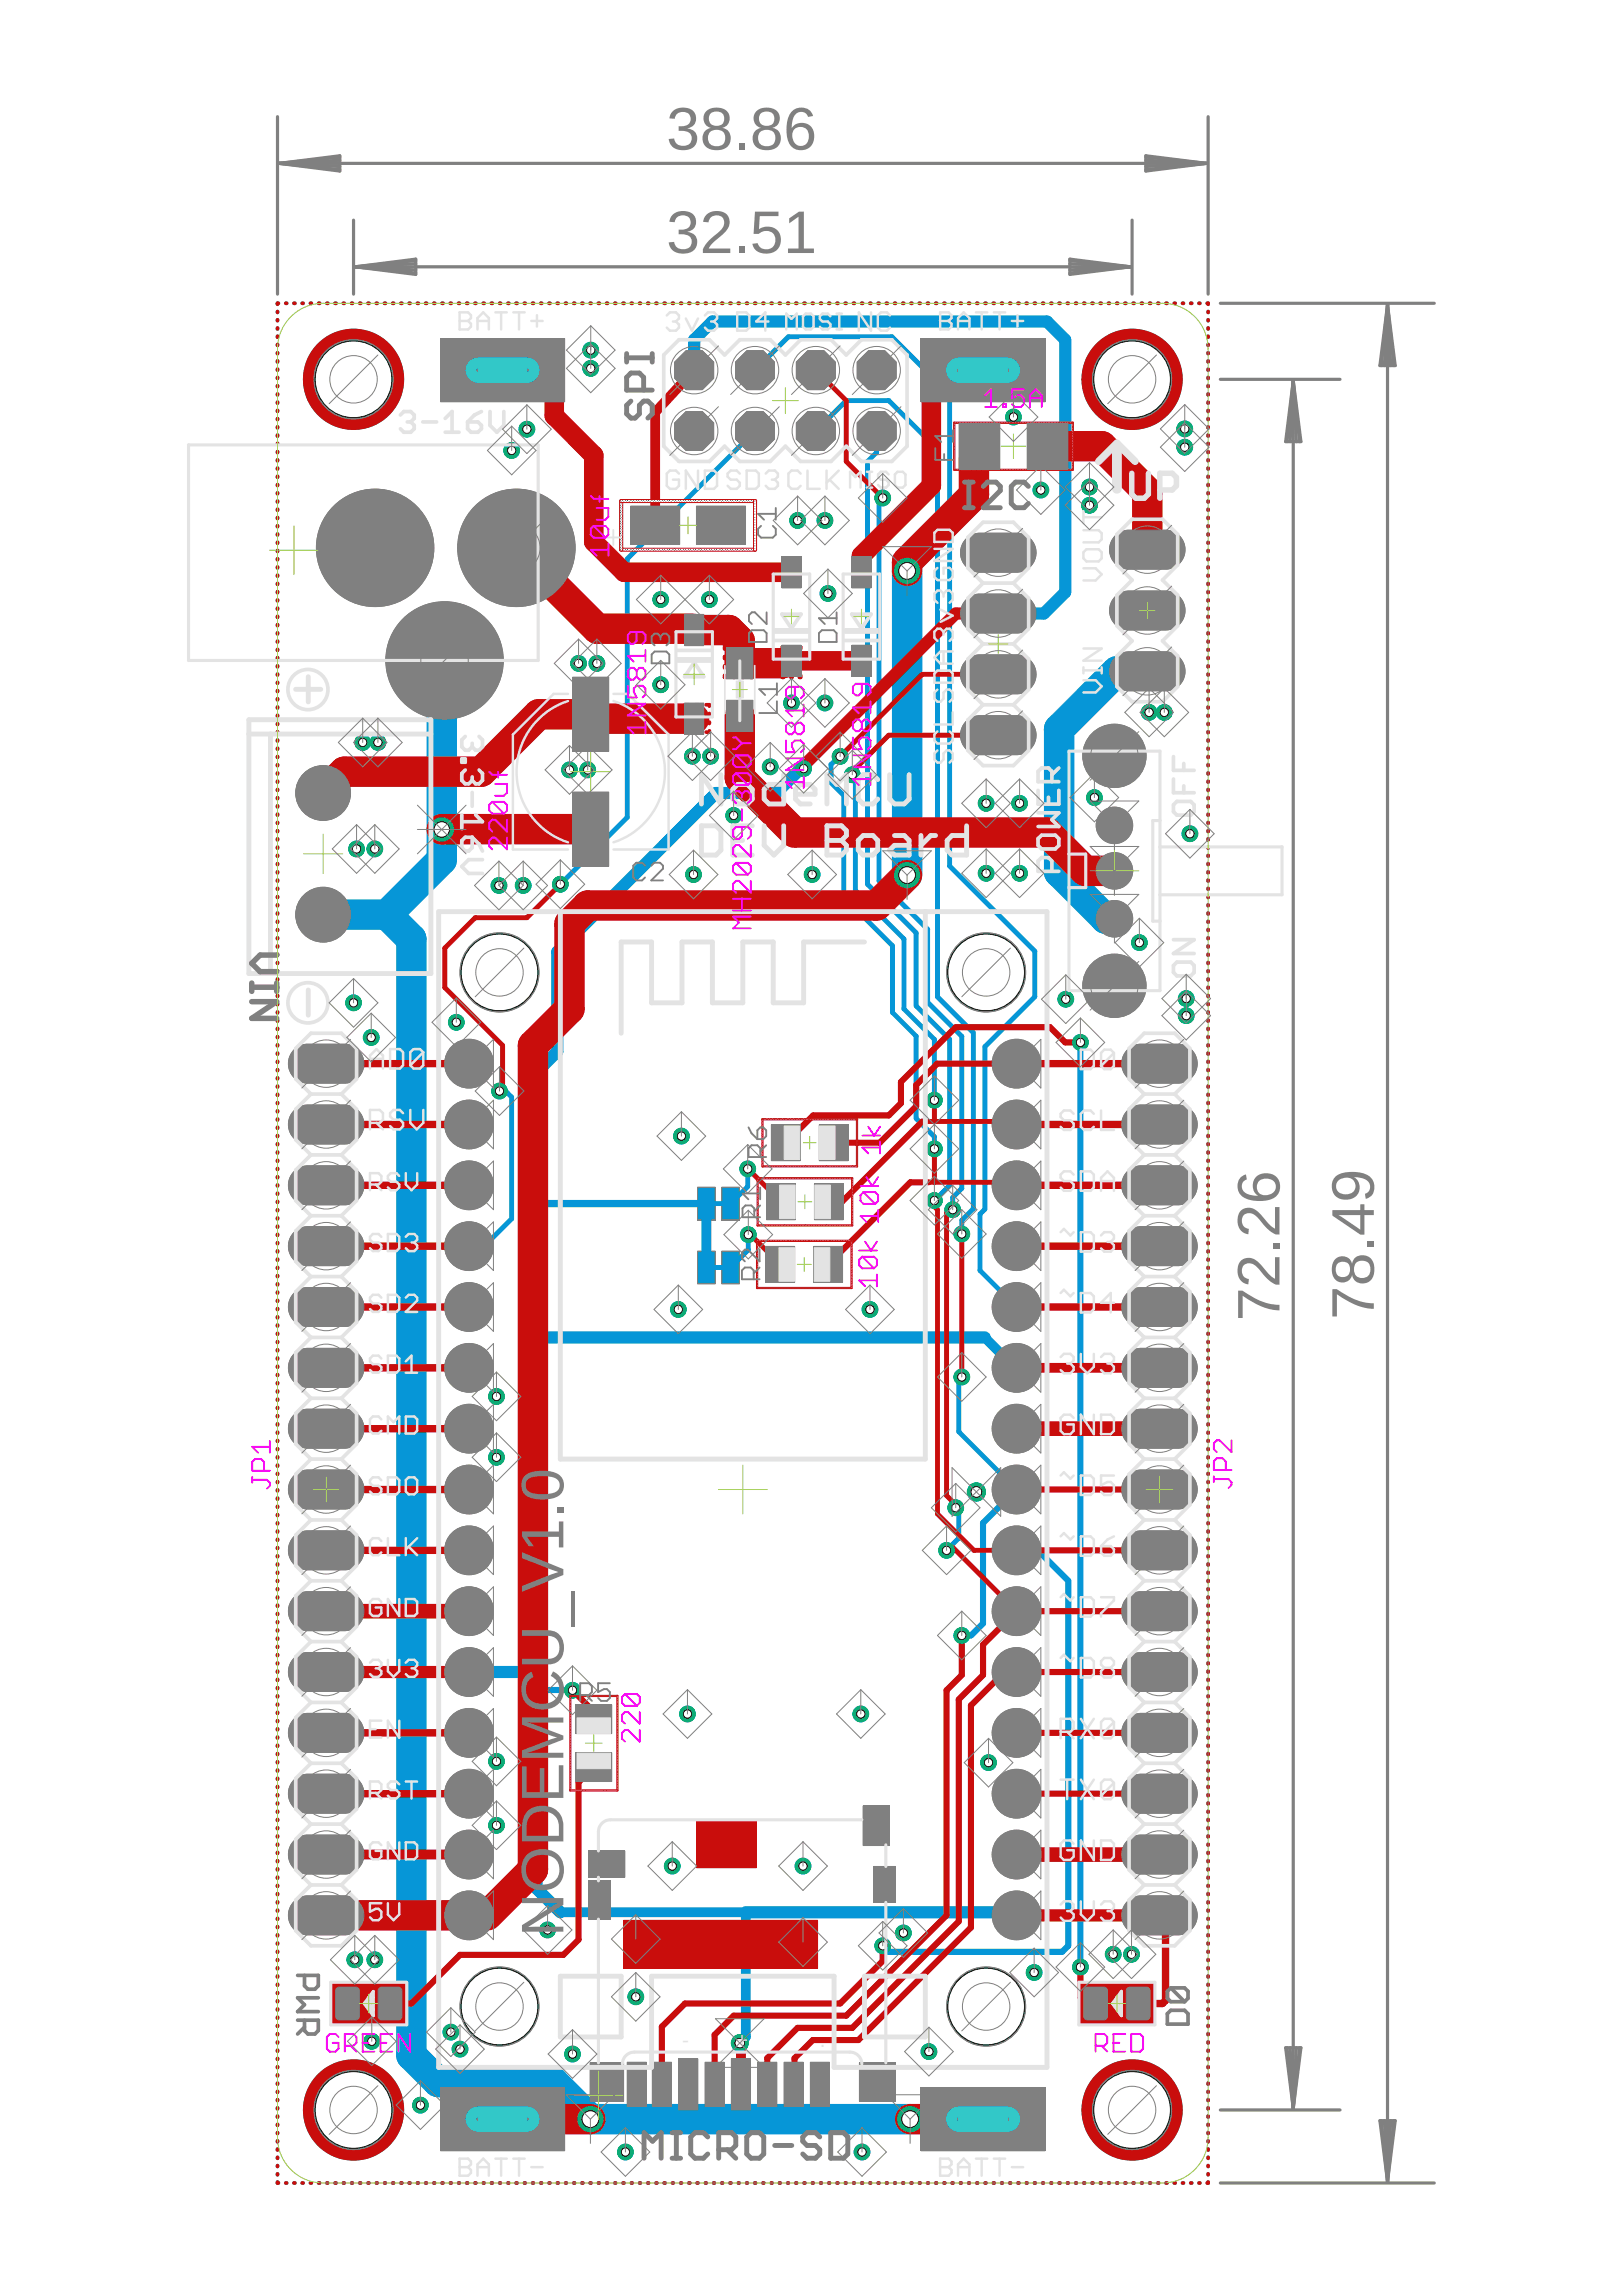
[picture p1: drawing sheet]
<svg xmlns="http://www.w3.org/2000/svg" width="420mm" height="594mm" viewBox="0 0 420 594" stroke-linecap="round" stroke-linejoin="round" font-family="sans-serif">
<defs><g id="words">
<g font-size="15.6" fill="#808080">
<text x="172.5" y="38.7">38.86</text>
<text x="172.5" y="65.5">32.51</text>
<text x="331.2" y="342" transform="rotate(-90 331.2 342)">72.26</text>
<text x="355.6" y="341.6" transform="rotate(-90 355.6 341.6)">78.49</text>
<text x="145.8" y="501.3" transform="rotate(-90 145.8 501.3)">NODEMCU_V1.0</text>
</g>
<text font-size="5.3" fill="#e3e3e3" x="190.6" y="530">+</text>
</g></defs>
<g fill="#808080" stroke="#808080" stroke-width=".26">
<circle cx="293.1" cy="546.2" r="10.2"/>
<circle cx="91.5" cy="98.2" r="10.2"/>
<circle cx="293.1" cy="98.2" r="10.2"/>
<circle cx="91.5" cy="546.2" r="10.2"/>
<circle cx="115.1" cy="171" r="15.2"/>
<circle cx="133.7" cy="141.8" r="15.2"/>
<circle cx="97.1" cy="141.8" r="15.2"/>
<circle cx="121.4" cy="275.3" r="6.3"/>
<circle cx="121.4" cy="291.1" r="6.3"/>
<circle cx="121.4" cy="306.8" r="6.3"/>
<circle cx="121.4" cy="322.6" r="6.3"/>
<circle cx="121.4" cy="338.3" r="6.3"/>
<circle cx="121.4" cy="354.1" r="6.3"/>
<circle cx="121.4" cy="369.8" r="6.3"/>
<circle cx="121.4" cy="385.6" r="6.3"/>
<circle cx="121.4" cy="401.3" r="6.3"/>
<circle cx="121.4" cy="417.1" r="6.3"/>
<circle cx="121.4" cy="432.8" r="6.3"/>
<circle cx="121.4" cy="448.6" r="6.3"/>
<circle cx="121.4" cy="464.3" r="6.3"/>
<circle cx="121.4" cy="480.1" r="6.3"/>
<circle cx="121.4" cy="495.8" r="6.3"/>
<circle cx="263.2" cy="275.3" r="6.3"/>
<circle cx="263.2" cy="291.1" r="6.3"/>
<circle cx="263.2" cy="306.8" r="6.3"/>
<circle cx="263.2" cy="322.6" r="6.3"/>
<circle cx="263.2" cy="338.3" r="6.3"/>
<circle cx="263.2" cy="354.1" r="6.3"/>
<circle cx="263.2" cy="369.8" r="6.3"/>
<circle cx="263.2" cy="385.6" r="6.3"/>
<circle cx="263.2" cy="401.3" r="6.3"/>
<circle cx="263.2" cy="417.1" r="6.3"/>
<circle cx="263.2" cy="432.8" r="6.3"/>
<circle cx="263.2" cy="448.6" r="6.3"/>
<circle cx="263.2" cy="464.3" r="6.3"/>
<circle cx="263.2" cy="480.1" r="6.3"/>
<circle cx="263.2" cy="495.8" r="6.3"/>
<circle cx="129.3" cy="251.7" r="10.2"/>
<circle cx="255.3" cy="251.7" r="10.2"/>
<circle cx="255.3" cy="519.4" r="10.2"/>
<circle cx="129.3" cy="519.4" r="10.2"/>
<circle cx="288.5" cy="225.4" r="4.7"/>
<circle cx="288.5" cy="195.7" r="8.2"/>
<circle cx="288.5" cy="255.2" r="8.2"/>
<circle cx="288.5" cy="237.8" r="4.7"/>
<circle cx="288.5" cy="213.7" r="4.7"/>
<circle cx="83.6" cy="236.8" r="7.1"/>
<circle cx="83.6" cy="205.3" r="7.1"/>
</g>
<g fill="#808080" stroke="#808080" stroke-width=".26">
<path d="M186.9 307.3h4.5v8.5h-4.5z"/>
<path d="M180.6 307.3h4.5v8.5h-4.5z"/>
<path d="M186.9 323.8h4.5v8.6h-4.5z"/>
<path d="M180.6 323.8h4.5v8.6h-4.5z"/>
<path d="M76.3 492l1.5-.8 1.6-.4h10a5 5 0 0 1 4.8 5 5 5 0 0 1-4.8 5h-10a5.1 5.1 0 0 1-4.4-3.3 5.1 5.1 0 0 1 1.3-5.5z"/>
<path d="M75.9 476.7l1.4-1.1 1.6-.5 10.5-.1a5 5 0 0 1 4.8 5.1 5 5 0 0 1-4.8 5h-10a5.1 5.1 0 0 1-4.3-3.1 5.1 5.1 0 0 1 .8-5.3z"/>
<path d="M75.9 460.9l1.4-1 1.6-.6h10.5a5 5 0 0 1 4.8 5 5 5 0 0 1-4.8 5h-10a5.1 5.1 0 0 1-4.3-3.1 5.1 5.1 0 0 1 .8-5.3z"/>
<path d="M75.9 445.2l1.4-1.1 1.6-.5 10.5-.1a5 5 0 0 1 4.8 5.1 5 5 0 0 1-4.8 5h-10a5.1 5.1 0 0 1-4.3-3.1 5.1 5.1 0 0 1 .8-5.3z"/>
<path d="M75.9 429.5l1.4-1.1 1.6-.6h10.5a5 5 0 0 1 4.8 5 5 5 0 0 1-4.8 5.1h-10a5.1 5.1 0 0 1-4.3-3.2 5.1 5.1 0 0 1 .8-5.2z"/>
<path d="M76.3 413.3l1.5-.9 1.6-.4h10a5 5 0 0 1 4.8 5.1 5 5 0 0 1-4.8 5h-10a5.1 5.1 0 0 1-4.4-3.4 5.1 5.1 0 0 1 1.3-5.4z"/>
<path d="M75.9 398l1.4-1.1 1.6-.6h10.5a5 5 0 0 1 4.8 5 5 5 0 0 1-4.8 5.1h-10a5.1 5.1 0 0 1-4.3-3.1 5.1 5.1 0 0 1 .8-5.3z"/>
<path d="M75.9 382.2l1.4-1.1 1.6-.5 10.5-.1a5 5 0 0 1 4.8 5.1 5 5 0 0 1-4.8 5h-10a5.1 5.1 0 0 1-4.3-3.1 5.1 5.1 0 0 1 .8-5.3z"/>
<path d="M75.9 366.5l1.4-1.1 1.6-.6h10.5a5 5 0 0 1 4.8 5 5 5 0 0 1-4.8 5.1h-10a5.1 5.1 0 0 1-4.3-3.1 5.1 5.1 0 0 1 .8-5.3z"/>
<path d="M75.9 350.7l1.4-1 1.6-.6 10.5-.1a5 5 0 0 1 4.8 5.1 5 5 0 0 1-4.8 5h-10a5.1 5.1 0 0 1-4.3-3.1 5.1 5.1 0 0 1 .8-5.3z"/>
<path d="M76.3 334.6l1.5-.9 1.6-.4h10a5 5 0 0 1 4.8 5 5 5 0 0 1-4.8 5.1h-10a5.1 5.1 0 0 1-4.4-3.4 5.1 5.1 0 0 1 1.3-5.4z"/>
<path d="M75.9 319.2l1.4-1 1.6-.6 10.5-.1a5 5 0 0 1 4.8 5.1 5 5 0 0 1-4.8 5h-10a5.1 5.1 0 0 1-4.3-3.1 5.1 5.1 0 0 1 .8-5.3z"/>
<path d="M75.9 303.5l1.4-1.1 1.6-.5 10.5-.1a5 5 0 0 1 4.8 5 5 5 0 0 1-4.8 5.1h-10a5.1 5.1 0 0 1-4.3-3.1 5.1 5.1 0 0 1 .8-5.3z"/>
<path d="M75.9 287.7l1.4-1 1.6-.6 10.5-.1a5 5 0 0 1 4.8 5.1 5 5 0 0 1-4.8 5h-10a5.1 5.1 0 0 1-4.3-3.1 5.1 5.1 0 0 1 .8-5.3z"/>
<path d="M75.9 272l1.4-1.1 1.6-.5 10.5-.1a5 5 0 0 1 4.8 5 5 5 0 0 1-4.8 5.1h-10a5.1 5.1 0 0 1-4.3-3.1 5.1 5.1 0 0 1 .8-5.3z"/>
<path d="M291.7 492.4l1.3-1 1.6-.6h10.6a5 5 0 0 1 4.7 5 5 5 0 0 1-4.7 5h-10a5.1 5.1 0 0 1-4.4-3.1 5.1 5.1 0 0 1 .9-5.3z"/>
<path d="M291.7 476.7l1.3-1.1 1.6-.5 10.6-.1a5 5 0 0 1 4.7 5.1 5 5 0 0 1-4.7 5h-10a5.1 5.1 0 0 1-4.4-3.1 5.1 5.1 0 0 1 .9-5.3z"/>
<path d="M291.7 460.9l1.3-1 1.6-.6h10.6a5 5 0 0 1 4.7 5 5 5 0 0 1-4.7 5h-10a5.1 5.1 0 0 1-4.4-3.1 5.1 5.1 0 0 1 .9-5.3z"/>
<path d="M291.7 445.2l1.3-1.1 1.6-.5 10.6-.1a5 5 0 0 1 4.7 5.1 5 5 0 0 1-4.7 5h-10a5.1 5.1 0 0 1-4.4-3.1 5.1 5.1 0 0 1 .9-5.3z"/>
<path d="M291.7 429.5l1.3-1.1 1.6-.6h10.6a5 5 0 0 1 4.7 5 5 5 0 0 1-4.7 5.1h-10a5.1 5.1 0 0 1-4.4-3.2 5.1 5.1 0 0 1 .9-5.2z"/>
<path d="M291.7 413.7l1.3-1.1 1.6-.5 10.6-.1a5 5 0 0 1 4.7 5.1 5 5 0 0 1-4.7 5h-10a5.1 5.1 0 0 1-4.4-3.1 5.1 5.1 0 0 1 .9-5.3z"/>
<path d="M291.7 398l1.3-1.1 1.6-.6h10.6a5 5 0 0 1 4.7 5 5 5 0 0 1-4.7 5.1h-10a5.1 5.1 0 0 1-4.4-3.1 5.1 5.1 0 0 1 .9-5.3z"/>
<path d="M291.7 382.2l1.3-1.1 1.6-.5 10.6-.1a5 5 0 0 1 4.7 5.1 5 5 0 0 1-4.7 5h-10a5.1 5.1 0 0 1-4.4-3.1 5.1 5.1 0 0 1 .9-5.3z"/>
<path d="M291.7 366.5l1.3-1.1 1.6-.6h10.6a5 5 0 0 1 4.7 5 5 5 0 0 1-4.7 5.1h-10a5.1 5.1 0 0 1-4.4-3.1 5.1 5.1 0 0 1 .9-5.3z"/>
<path d="M291.7 350.7l1.3-1 1.6-.6 10.6-.1a5 5 0 0 1 4.7 5.1 5 5 0 0 1-4.7 5h-10a5.1 5.1 0 0 1-4.4-3.1 5.1 5.1 0 0 1 .9-5.3z"/>
<path d="M291.7 335l1.3-1.1 1.6-.5 10.6-.1a5 5 0 0 1 4.7 5 5 5 0 0 1-4.7 5.1h-10a5.1 5.1 0 0 1-4.4-3.1 5.1 5.1 0 0 1 .9-5.3z"/>
<path d="M291.7 319.2l1.3-1 1.6-.6 10.6-.1a5 5 0 0 1 4.7 5.1 5 5 0 0 1-4.7 5h-10a5.1 5.1 0 0 1-4.4-3.1 5.1 5.1 0 0 1 .9-5.3z"/>
<path d="M291.7 303.5l1.3-1.1 1.6-.5 10.6-.1a5 5 0 0 1 4.7 5 5 5 0 0 1-4.7 5.1h-10a5.1 5.1 0 0 1-4.4-3.1 5.1 5.1 0 0 1 .9-5.3z"/>
<path d="M291.7 287.7l1.3-1 1.6-.6 10.6-.1a5 5 0 0 1 4.7 5.1 5 5 0 0 1-4.7 5h-10a5.1 5.1 0 0 1-4.4-3.1 5.1 5.1 0 0 1 .9-5.3z"/>
<path d="M291.7 272l1.3-1.1 1.6-.5 10.6-.1a5 5 0 0 1 4.7 5 5 5 0 0 1-4.7 5.1h-10a5.1 5.1 0 0 1-4.4-3.1 5.1 5.1 0 0 1 .9-5.3z"/>
<path d="M249.9 186.9l1.4-1 1.6-.6h10.5a5 5 0 0 1 4.8 5 5 5 0 0 1-4.8 5h-10a5.1 5.1 0 0 1-4.4-3.1 5.1 5.1 0 0 1 .9-5.3z"/>
<path d="M249.9 171.2l1.4-1.1 1.6-.5 10.5-.1a5 5 0 0 1 4.8 5.1 5 5 0 0 1-4.8 5h-10a5.1 5.1 0 0 1-4.4-3.1 5.1 5.1 0 0 1 .9-5.3z"/>
<path d="M249.9 155.4l1.4-1 1.6-.6h10.5a5 5 0 0 1 4.8 5 5 5 0 0 1-4.8 5.1h-10a5.1 5.1 0 0 1-4.4-3.2 5.1 5.1 0 0 1 .9-5.3z"/>
<path d="M249.9 139.7l1.4-1.1 1.6-.5 10.5-.1a5 5 0 0 1 4.8 5.1 5 5 0 0 1-4.8 5h-10a5.1 5.1 0 0 1-4.4-3.1 5.1 5.1 0 0 1 .9-5.3z"/>
<path d="M288.5 170.4l1.4-1 1.5-.6 10.6-.1a5 5 0 0 1 4.8 5.1 5 5 0 0 1-4.8 5h-10a5.1 5.1 0 0 1-4.4-3.1 5.1 5.1 0 0 1 .9-5.3z"/>
<path d="M288.5 154.7l1.4-1.1 1.5-.5 10.6-.1a5 5 0 0 1 4.8 5 5 5 0 0 1-4.8 5.1h-10a5.1 5.1 0 0 1-4.4-3.1 5.1 5.1 0 0 1 .9-5.3z"/>
<path d="M288.5 138.9l1.4-1 1.5-.6 10.6-.1a5 5 0 0 1 4.8 5.1 5 5 0 0 1-4.8 5h-10a5.1 5.1 0 0 1-4.4-3.1 5.1 5.1 0 0 1 .9-5.3z"/>
<circle cx="179.7" cy="111.6" r="5.5"/>
<circle cx="195.5" cy="111.6" r="5.5"/>
<circle cx="211.2" cy="111.6" r="5.5"/>
<circle cx="226.9" cy="111.6" r="5.5"/>
<circle cx="179.7" cy="95.8" r="5.5"/>
<circle cx="195.5" cy="95.8" r="5.5"/>
<circle cx="211.2" cy="95.8" r="5.5"/>
<circle cx="226.9" cy="95.8" r="5.5"/>
</g>
<g fill="#0696d7" stroke="#0696d7" stroke-width=".26">
<path d="M82.1 89.2a13 13 0 0 1 20.6 2.3 13 13 0 0 1-7.7 19.2 13 13 0 0 1-16.5-12.5h2.6a10.5 10.5 0 0 1 15.3-9.3 10.5 10.5 0 0 1 .9 18 10.5 10.5 0 0 1-16.2-7.8v-.9h-2.6a13 13 0 0 1 3.6-9z" fill-rule="evenodd"/>
<path d="M283.7 89.2a13 13 0 0 1 20.5 2.3 13 13 0 0 1-7.7 19.2 13 13 0 0 1-16.4-12.5h2.5a10.5 10.5 0 0 1 15.4-9.3 10.5 10.5 0 0 1 .8 18 10.5 10.5 0 0 1-16.1-7.8l-.1-.9h-2.5a13 13 0 0 1 3.6-9z" fill-rule="evenodd"/>
<path d="M82.1 537.2a13 13 0 0 1 20.6 2.3 13 13 0 0 1-7.7 19.2 13 13 0 0 1-16.5-12.5h2.6a10.5 10.5 0 0 1 15.3-9.3 10.5 10.5 0 0 1 .9 17.9 10.5 10.5 0 0 1-16.2-7.7v-.9h-2.6a13 13 0 0 1 3.6-9z" fill-rule="evenodd"/>
<path d="M283.7 537.2a13 13 0 0 1 20.5 2.3 13 13 0 0 1-7.7 19.2 13 13 0 0 1-16.4-12.5h2.5a10.5 10.5 0 0 1 15.4-9.3 10.5 10.5 0 0 1 .8 17.9 10.5 10.5 0 0 1-16.1-7.7l-.1-.9h-2.5a13 13 0 0 1 3.6-9z" fill-rule="evenodd"/>
</g>
<g fill="#0696d7" stroke="#0696d7" stroke-width=".26">
<path d="M242.7 90.3h23.6v11h-23.6z"/>
<path d="M241.9 543.1h23.6v11h-23.6z"/>
<path d="M118.3 543.1h23.6v11h-23.6z"/>
<path d="M118.3 90.3h23.6v11h-23.6z"/>
<path d="M187.2 307.6h3.9v7.9h-3.9z"/>
<path d="M180.9 307.6h3.9v7.9h-3.9z"/>
<path d="M187.2 324.2h3.9v7.8h-3.9z"/>
<path d="M180.9 324.2h3.9v7.8h-3.9z"/>
</g>
<g fill="none" stroke="#0696d7" stroke-width="1.3">
<path d="M195.5 95.8l8.6-8.6h26.8l14.9 14.9v122.1l22.1 22v11.8l-12.9 12.9v42.1l-1.3 1.3v14.6l9.5 9.4M195.5 111.6l-33.1 33.1v66.9l-17.3 17.3M211.2 111.6l7.9-7.9h11l12.6 12.6v141.7l9.3 9.3v45.6l-3 3v3.5M226.9 111.6v5.5l-2.3 2.3v109.5l12.6 12.6v18.9l8.6 8.6v37.8l-3.9 4M228.5 128.9l-.9 .9v98.2l12.6 12.6v18.8l8.8 8.9v39.3l-2.4 2.4v3.1M217.5 195.8l-2.4 2.1 .1 4.8 3.2 3.2v26.3l12.6 12.6v17.3l6.2 6.1v21.3l4.7 4.7v3.2M220.6 200.6l.8 .7v29.2l12.6 12.6v18.1l7.9 7.8v15.8M129.3 282.4h1.6l1.6 1.6v31.5l-7.1 7.1h-4M180.8 311.6h2.1M183.6 311.6h4.8M193.6 302.6v4.5l-4.5 4.5M193.7 319.6v3.9l-4.6 4.6"/>
<path d="M183.6 328.1h4.8M249 356.4h-.8v14.2l15 15M247.4 390.3v.8l.8 .8v6.3l-3.2 3.1"/>
</g>
<g fill="none" stroke="#0696d7" stroke-width=".95">
<path d="M72.1 78.5h-.3v.3M74 78.5h.2M76.1 78.5h.2M78.2 78.5h.3M80.4 78.5h.2M82.5 78.5h.2M84.6 78.5h.3M86.7 78.5h.3M88.9 78.5h.2M91 78.5h.2M93.1 78.5h.3M95.3 78.5h.2"/>
<path d="M97.4 78.5h.2M99.5 78.5h.3M101.7 78.5h.2M103.8 78.5h.2M105.9 78.5h.3M108.1 78.5h.2M110.2 78.5h.2M112.3 78.5h.2M114.4 78.5h.3M116.6 78.5h.2M118.7 78.5h.2M120.8 78.5h.3"/>
<path d="M123 78.5h.2M125.1 78.5h.2M127.2 78.5h.3M129.3 78.5h.3M131.5 78.5h.2M133.6 78.5h.3M135.7 78.5h.3M137.9 78.5h.2M140 78.5h.2M142.1 78.5h.3M144.3 78.5h.2M146.4 78.5h.2"/>
<path d="M148.5 78.5h.3M150.6 78.5h.3M152.8 78.5h.2M154.9 78.5h.3M157 78.5h.3M159.2 78.5h.2M161.3 78.5h.2M163.4 78.5h.3M165.6 78.5h.2M167.7 78.5h.2M169.8 78.5h.3M171.9 78.5h.3"/>
<path d="M174.1 78.5h.2M176.2 78.5h.2M178.3 78.5h.3M180.5 78.5h.2M182.6 78.5h.2M184.7 78.5h.3M186.9 78.5h.2M189 78.5h.2M191.1 78.5h.2M193.3 78.5h.2M195.4 78.5h.2M197.5 78.5h.2"/>
<path d="M199.6 78.5h.3M201.8 78.5h.2M203.9 78.5h.2M206 78.5h.3M208.2 78.5h.2M210.3 78.5h.2M212.4 78.5h.3M214.5 78.5h.3M216.7 78.5h.2M218.8 78.5h.2M220.9 78.5h.3M223.1 78.5h.2"/>
<path d="M225.2 78.5h.2M227.3 78.5h.3M229.4 78.5h.3M231.6 78.5h.2M233.7 78.5h.3M235.8 78.5h.3M238 78.5h.2M240.1 78.5h.2M242.2 78.5h.3M244.4 78.5h.2M246.5 78.5h.2M248.6 78.5h.3"/>
<path d="M250.7 78.5h.3M252.9 78.5h.2M255 78.5h.2M257.1 78.5h.3M259.3 78.5h.2M261.4 78.5h.2M263.5 78.5h.3M265.7 78.5h.2M267.8 78.5h.2M269.9 78.5h.3M272.1 78.5h.2M274.2 78.5h.2"/>
<path d="M276.3 78.5h.2M278.4 78.5h.3M280.6 78.5h.2M282.7 78.5h.2M284.8 78.5h.3M287 78.5h.2M289.1 78.5h.2M291.2 78.5h.3M293.3 78.5h.3M295.5 78.5h.2M297.6 78.5h.3M299.7 78.5h.3"/>
<path d="M301.9 78.5h.2M304 78.5h.2M306.1 78.5h.3M308.3 78.5h.2M310.4 78.5h.2M312.5 78.5h.3v.3M71.8 80.6v.3M71.8 82.8v.2M71.8 84.9v.3M71.8 87v.3M71.8 89.2v.2M71.8 91.3v.2"/>
<path d="M71.8 93.4v.3M71.8 95.6v.2M71.8 97.7v.3M71.8 99.8v.3M312.8 80.6v.3M312.8 82.8v.2M312.8 84.9v.3M312.8 87v.3M312.8 89.2v.2M312.8 91.3v.2M312.8 93.4v.3M312.8 95.6v.2"/>
<path d="M312.8 97.7v.3M312.8 99.8v.3M71.8 102v.2M71.8 104.1v.3M71.8 106.2v.3M71.8 108.4v.2M71.8 110.5v.2M71.8 112.6v.3M71.8 114.8v.2M71.8 116.9v.3M71.8 119v.3M312.8 102v.2"/>
<path d="M312.8 104.1v.3M312.8 106.2v.3M312.8 108.4v.2M312.8 110.5v.2M312.8 112.6v.3M312.8 114.8v.2M312.8 116.9v.3M312.8 119v.3M71.8 121.2v.2M71.8 123.3v.2M71.8 125.4v.3M71.8 127.6v.2"/>
<path d="M71.8 129.7v.2M71.8 131.8v.3M71.8 134v.2M71.8 136.1v.2M71.8 138.2v.3M312.8 121.2v.2M312.8 123.3v.2M312.8 125.4v.3M312.8 127.6v.2M312.8 129.7v.2M312.8 131.8v.3M312.8 134v.2"/>
<path d="M312.8 136.1v.2M312.8 138.2v.3M71.8 140.4v.2M71.8 142.5v.2M71.8 144.6v.3M71.8 146.8v.2M71.8 148.9v.2M71.8 151v.3M71.8 153.2v.2M71.8 155.3v.2M71.8 157.4v.3M71.8 159.6v.2"/>
<path d="M312.8 140.4v.2M312.8 142.5v.2M312.8 144.6v.3M312.8 146.8v.2M312.8 148.9v.2M312.8 151v.3M312.8 153.2v.2M312.8 155.3v.2M312.8 157.4v.3M312.8 159.6v.2M71.8 161.7v.2M71.8 163.8v.3"/>
<path d="M71.8 166v.2M71.8 168.1v.2M71.8 170.2v.3M71.8 172.4v.2M71.8 174.5v.2M71.8 176.6v.3M71.8 178.8v.2M312.8 161.7v.2M312.8 163.8v.3M312.8 166v.2M312.8 168.1v.2M312.8 170.2v.3"/>
<path d="M312.8 172.4v.2M312.8 174.5v.2M312.8 176.6v.3M312.8 178.8v.2M71.8 180.9v.2M71.8 183v.3M71.8 185.2v.2M71.8 187.3v.2M71.8 189.4v.3M71.8 191.6v.2M71.8 193.7v.2M71.8 195.8v.3"/>
<path d="M71.8 198v.2M312.8 180.9v.2M312.8 183v.3M312.8 185.2v.2M312.8 187.3v.2M312.8 189.4v.3M312.8 191.6v.2M312.8 193.7v.2M312.8 195.8v.3M312.8 198v.2M71.8 200.1v.2M71.8 202.2v.3"/>
<path d="M71.8 204.4v.2M71.8 206.5v.2M71.8 208.6v.3M71.8 210.8v.2M71.8 212.9v.2M71.8 215v.3M71.8 217.1v.3M71.8 219.3v.2M312.8 200.1v.2M312.8 202.2v.3M312.8 204.4v.2M312.8 206.5v.2"/>
<path d="M312.8 208.6v.3M312.8 210.8v.2M312.8 212.9v.2M312.8 215v.3M312.8 217.1v.3M312.8 219.3v.2M71.8 221.4v.3M71.8 223.6v.2M71.8 225.7v.2M71.8 227.8v.3M71.8 230v.2M71.8 232.1v.2"/>
<path d="M71.8 234.2v.3M71.8 236.3v.3M71.8 238.5v.2M312.8 221.4v.3M312.8 223.6v.2M312.8 225.7v.2M312.8 227.8v.3M312.8 230v.2M312.8 232.1v.2M312.8 234.2v.3M312.8 236.3v.3M312.8 238.5v.2"/>
<path d="M71.8 240.6v.3M71.8 242.8v.2M71.8 244.9v.2M71.8 247v.3M71.8 249.2v.2M71.8 251.3v.2M71.8 253.4v.3M71.8 255.5v.3M71.8 257.7v.2M71.8 259.8v.3M312.8 240.6v.3M312.8 242.8v.2"/>
<path d="M312.8 244.9v.2M312.8 247v.3M312.8 249.2v.2M312.8 251.3v.2M312.8 253.4v.3M312.8 255.5v.3M312.8 257.7v.2M312.8 259.8v.3M71.8 262v.2M71.8 264.1v.2M71.8 266.2v.3M71.8 268.4v.2"/>
<path d="M71.8 270.5v.2M71.8 272.6v.3M71.8 274.7v.3M71.8 276.9v.2M71.8 279v.3M312.8 262v.2M312.8 264.1v.2M312.8 266.2v.3M312.8 268.4v.2M312.8 270.5v.2M312.8 272.6v.3M312.8 274.7v.3"/>
<path d="M312.8 276.9v.2M312.8 279v.3M71.8 281.2v.2M71.8 283.3v.2M71.8 285.4v.3M71.8 287.5v.3M71.8 289.7v.2M71.8 291.8v.3M71.8 293.9v.3M71.8 296.1v.2M71.8 298.2v.2M312.8 281.2v.2"/>
<path d="M312.8 283.3v.2M312.8 285.4v.3M312.8 287.5v.3M312.8 289.7v.2M312.8 291.8v.3M312.8 293.9v.3M312.8 296.1v.2M312.8 298.2v.2M71.8 300.4v.2M71.8 302.5v.2M71.8 304.6v.3M71.8 306.7v.3"/>
<path d="M71.8 308.9v.2M71.8 311v.3M71.8 313.1v.3M71.8 315.3v.2M71.8 317.4v.2M71.8 319.5v.3M312.8 300.4v.2M312.8 302.5v.2M312.8 304.6v.3M312.8 306.7v.3M312.8 308.9v.2M312.8 311v.3"/>
<path d="M312.8 313.1v.3M312.8 315.3v.2M312.8 317.4v.2M312.8 319.5v.3M71.8 321.7v.2M71.8 323.8v.3M71.8 325.9v.3M71.8 328.1v.2M71.8 330.2v.3M71.8 332.3v.3M71.8 334.5v.2M71.8 336.6v.2"/>
<path d="M71.8 338.7v.3M312.8 321.7v.2M312.8 323.8v.3M312.8 325.9v.3M312.8 328.1v.2M312.8 330.2v.3M312.8 332.3v.3M312.8 334.5v.2M312.8 336.6v.2M312.8 338.7v.3M71.8 340.9v.2M71.8 343v.2"/>
<path d="M71.8 345.1v.3M71.8 347.3v.2M71.8 349.4v.3M71.8 351.5v.3M71.8 353.7v.2M71.8 355.8v.2M71.8 357.9v.3M312.8 340.9v.2M312.8 343v.2M312.8 345.1v.3M312.8 347.3v.2M312.8 349.4v.3"/>
<path d="M312.8 351.5v.3M312.8 353.7v.2M312.8 355.8v.2M312.8 357.9v.3M71.8 360.1v.2M71.8 362.2v.2M71.8 364.3v.3M71.8 366.5v.2M71.8 368.6v.3M71.8 370.7v.3M71.8 372.9v.2M71.8 375v.2"/>
<path d="M71.8 377.1v.3M71.8 379.3v.2M312.8 360.1v.2M312.8 362.2v.2M312.8 364.3v.3M312.8 366.5v.2M312.8 368.6v.3M312.8 370.7v.3M312.8 372.9v.2M312.8 375v.2M312.8 377.1v.3M312.8 379.3v.2"/>
<path d="M71.8 381.4v.2M71.8 383.5v.3M71.8 385.7v.2M71.8 387.8v.2M71.8 389.9v.3M71.8 392.1v.2M71.8 394.2v.2M71.8 396.3v.3M71.8 398.5v.2M312.8 381.4v.2M312.8 383.5v.3M312.8 385.7v.2"/>
<path d="M312.8 387.8v.2M312.8 389.9v.3M312.8 392.1v.2M312.8 394.2v.2M312.8 396.3v.3M312.8 398.5v.2M71.8 400.6v.2M71.8 402.7v.3M71.8 404.9v.2M71.8 407v.2M71.8 409.1v.3M71.8 411.3v.2"/>
<path d="M71.8 413.4v.2M71.8 415.5v.3M71.8 417.7v.2M71.8 419.8v.2M312.8 400.6v.2M312.8 402.7v.3M312.8 404.9v.2M312.8 407v.2M312.8 409.1v.3M312.8 411.3v.2M312.8 413.4v.2M312.8 415.5v.3"/>
<path d="M312.8 417.7v.2M312.8 419.8v.2M71.8 421.9v.3M71.8 424.1v.2M71.8 426.2v.2M71.8 428.3v.3M71.8 430.5v.2M71.8 432.6v.2M71.8 434.7v.3M71.8 436.9v.2M71.8 439v.2M312.8 421.9v.3"/>
<path d="M312.8 424.1v.2M312.8 426.2v.2M312.8 428.3v.3M312.8 430.5v.2M312.8 432.6v.2M312.8 434.7v.3M312.8 436.9v.2M312.8 439v.2M71.8 441.1v.3M71.8 443.3v.2M71.8 445.4v.2M71.8 447.5v.3"/>
<path d="M71.8 449.7v.2M71.8 451.8v.2M71.8 453.9v.3M71.8 456.1v.2M71.8 458.2v.2M312.8 441.1v.3M312.8 443.3v.2M312.8 445.4v.2M312.8 447.5v.3M312.8 449.7v.2M312.8 451.8v.2M312.8 453.9v.3"/>
<path d="M312.8 456.1v.2M312.8 458.2v.2M71.8 460.3v.3M71.8 462.4v.3M71.8 464.6v.2M71.8 466.7v.3M71.8 468.9v.2M71.8 471v.2M71.8 473.1v.3M71.8 475.3v.2M71.8 477.4v.2M71.8 479.5v.3"/>
<path d="M312.8 460.3v.3M312.8 462.4v.3M312.8 464.6v.2M312.8 466.7v.3M312.8 468.9v.2M312.8 471v.2M312.8 473.1v.3M312.8 475.3v.2M312.8 477.4v.2M312.8 479.5v.3M71.8 481.6v.3M71.8 483.8v.2"/>
<path d="M71.8 485.9v.3M71.8 488.1v.2M71.8 490.2v.2M71.8 492.3v.3M71.8 494.5v.2M71.8 496.6v.2M71.8 498.7v.3M312.8 481.6v.3M312.8 483.8v.2M312.8 485.9v.3M312.8 488.1v.2M312.8 490.2v.2"/>
<path d="M312.8 492.3v.3M312.8 494.5v.2M312.8 496.6v.2M312.8 498.7v.3M71.8 500.8v.3M71.8 503v.2M71.8 505.1v.3M71.8 507.3v.2M71.8 509.4v.2M71.8 511.5v.3M71.8 513.7v.2M71.8 515.8v.2"/>
<path d="M71.8 517.9v.3M312.8 500.8v.3M312.8 503v.2M312.8 505.1v.3M312.8 507.3v.2M312.8 509.4v.2M312.8 511.5v.3M312.8 513.7v.2M312.8 515.8v.2M312.8 517.9v.3M71.8 520v.3M71.8 522.2v.2"/>
<path d="M71.8 524.3v.3M71.8 526.4v.3M71.8 528.6v.2M71.8 530.7v.3M71.8 532.8v.3M71.8 535v.2M71.8 537.1v.3M71.8 539.2v.3M312.8 520v.3M312.8 522.2v.2M312.8 524.3v.3M312.8 526.4v.3"/>
<path d="M312.8 528.6v.2M312.8 530.7v.3M312.8 532.8v.3M312.8 535v.2M312.8 537.1v.3M312.8 539.2v.3M71.8 541.4v.2M71.8 543.5v.3M71.8 545.6v.3M71.8 547.8v.2M71.8 549.9v.3M71.8 552v.3"/>
<path d="M71.8 554.2v.2M71.8 556.3v.3M71.8 558.4v.3M312.8 541.4v.2M312.8 543.5v.3M312.8 545.6v.3M312.8 547.8v.2M312.8 549.9v.3M312.8 552v.3M312.8 554.2v.2M312.8 556.3v.3M312.8 558.4v.3"/>
<path d="M71.8 560.6v.2M71.8 562.7v.2M71.8 564.8v.3h.3M74 565.1h.2M76.1 565.1h.2M78.2 565.1h.3M80.4 565.1h.2M82.5 565.1h.2M84.6 565.1h.3M86.7 565.1h.3M88.9 565.1h.2M91 565.1h.2"/>
<path d="M93.1 565.1h.3M95.3 565.1h.2M97.4 565.1h.2M99.5 565.1h.3M101.7 565.1h.2M103.8 565.1h.2M105.9 565.1h.3M108.1 565.1h.2M110.2 565.1h.2M112.3 565.1h.2M114.4 565.1h.3M116.6 565.1h.2"/>
<path d="M118.7 565.1h.2M120.8 565.1h.3M123 565.1h.2M125.1 565.1h.2M127.2 565.1h.3M129.3 565.1h.3M131.5 565.1h.2M133.6 565.1h.3M135.7 565.1h.3M137.9 565.1h.2M140 565.1h.2M142.1 565.1h.3"/>
<path d="M144.3 565.1h.2M146.4 565.1h.2M148.5 565.1h.3M150.6 565.1h.3M152.8 565.1h.2M154.9 565.1h.3M157 565.1h.3M159.2 565.1h.2M161.3 565.1h.2M163.4 565.1h.3M165.6 565.1h.2M167.7 565.1h.2"/>
<path d="M169.8 565.1h.3M171.9 565.1h.3M174.1 565.1h.2M176.2 565.1h.2M178.3 565.1h.3M180.5 565.1h.2M182.6 565.1h.2M184.7 565.1h.3M186.9 565.1h.2M189 565.1h.2M191.1 565.1h.2M193.3 565.1h.2"/>
<path d="M195.4 565.1h.2M197.5 565.1h.2M199.6 565.1h.3M201.8 565.1h.2M203.9 565.1h.2M206 565.1h.3M208.2 565.1h.2M210.3 565.1h.2M212.4 565.1h.3M214.5 565.1h.3M216.7 565.1h.2M218.8 565.1h.2"/>
<path d="M220.9 565.1h.3M223.1 565.1h.2M225.2 565.1h.2M227.3 565.1h.3M229.4 565.1h.3M231.6 565.1h.2M233.7 565.1h.3M235.8 565.1h.3M238 565.1h.2M240.1 565.1h.2M242.2 565.1h.3M244.4 565.1h.2"/>
<path d="M246.5 565.1h.2M248.6 565.1h.3M250.7 565.1h.3M252.9 565.1h.2M255 565.1h.2M257.1 565.1h.3M259.3 565.1h.2M261.4 565.1h.2M263.5 565.1h.3M265.7 565.1h.2M267.8 565.1h.2M269.9 565.1h.3"/>
<path d="M272.1 565.1h.2M274.2 565.1h.2M276.3 565.1h.2M278.4 565.1h.3M280.6 565.1h.2M282.7 565.1h.2M284.8 565.1h.3M287 565.1h.2M289.1 565.1h.2M291.2 565.1h.3M293.3 565.1h.3M295.5 565.1h.2"/>
<path d="M297.6 565.1h.3M299.7 565.1h.3M301.9 565.1h.2M304 565.1h.2M306.1 565.1h.3M308.3 565.1h.2M310.4 565.1h.2M312.8 560.6v.2M312.8 562.7v.2M312.8 564.8v.3h-.3"/>
</g>
<path d="M234.8 147.8v78.7M115.1 171l-.7 .7v50.9l-14.2 14.2M297 173.8h-7.9l-14.9 14.9v37l12.1 12.1h2.2M83.7 236.8h16.5M100.2 236.8l6.3 6.3v288.9l6.9 6.9h29.9l9.5 9.7h82.8" fill="none" stroke="#0696d7" stroke-width="7.9"/>
<path d="M179.7 95.8v-7.9l4.7-4.7h86.6l4.8 4.7v65.4l-5.6 5.5h-11.8M207.3 199l-6.3 6.3h-15.6l-41.1 41.1v25.8l-5.5 5.5v151.4l-3.8 3.7M138.8 346.2h116.1M121.4 432.8h13.6M135 432.8l3.9 4.7v51.4l6.2 6.1M193.1 495h69.3l.8 .8" fill="none" stroke="#0696d7" stroke-width="3.2"/>
<path d="M207.3 199h.7M182.9 311.6v16.5M254.9 346.2l4.1 4.1M259.3 350.5l3.9 3.6M145.1 495h48v32.3l-1.6 1.6" fill="none" stroke="#0696d7" stroke-width="2.5"/>
<path d="M138.8 311.6h42M259 350.3l.3 .2" fill="none" stroke="#0696d7" stroke-width="1.9"/>
<path d="M279.7 269.8v239.4M263.2 385.6l-8.7 8.6v26l-3.1 3.2h-2.4M263.2 401.3h5.5l7.8 7.9v94.5l-1.5 1.5h-44.9l-1.6-1.5M138.9 437.5h7.8l.7-.7 .8 .7" fill="none" stroke="#0696d7" stroke-width="1.6"/>
<circle cx="115.1" cy="171" r="14.9" fill="#0dab76" stroke="#0dab76" stroke-width=".26"/>
<circle cx="115.1" cy="171" r="9.3" fill="#fff" stroke="#000" stroke-width=".26"/>
<circle cx="133.7" cy="141.8" r="14.9" fill="#0dab76" stroke="#0dab76" stroke-width=".26"/>
<circle cx="133.7" cy="141.8" r="9.3" fill="#fff" stroke="#000" stroke-width=".26"/>
<circle cx="97.1" cy="141.8" r="14.9" fill="#0dab76" stroke="#0dab76" stroke-width=".26"/>
<circle cx="97.1" cy="141.8" r="9.3" fill="#fff" stroke="#000" stroke-width=".26"/>
<circle cx="121.4" cy="275.3" r="6" fill="#0dab76" stroke="#0dab76" stroke-width=".26"/>
<circle cx="121.4" cy="275.3" r="2.48" fill="#fff" stroke="#000" stroke-width=".26"/>
<circle cx="121.4" cy="291.1" r="6" fill="#0dab76" stroke="#0dab76" stroke-width=".26"/>
<circle cx="121.4" cy="291.1" r="2.48" fill="#fff" stroke="#000" stroke-width=".26"/>
<circle cx="121.4" cy="306.8" r="6" fill="#0dab76" stroke="#0dab76" stroke-width=".26"/>
<circle cx="121.4" cy="306.8" r="2.48" fill="#fff" stroke="#000" stroke-width=".26"/>
<circle cx="121.4" cy="322.6" r="6" fill="#0dab76" stroke="#0dab76" stroke-width=".26"/>
<circle cx="121.4" cy="322.6" r="2.48" fill="#fff" stroke="#000" stroke-width=".26"/>
<circle cx="121.4" cy="338.3" r="6" fill="#0dab76" stroke="#0dab76" stroke-width=".26"/>
<circle cx="121.4" cy="338.3" r="2.48" fill="#fff" stroke="#000" stroke-width=".26"/>
<circle cx="121.4" cy="354.1" r="6" fill="#0dab76" stroke="#0dab76" stroke-width=".26"/>
<circle cx="121.4" cy="354.1" r="2.48" fill="#fff" stroke="#000" stroke-width=".26"/>
<circle cx="121.4" cy="369.8" r="6" fill="#0dab76" stroke="#0dab76" stroke-width=".26"/>
<circle cx="121.4" cy="369.8" r="2.48" fill="#fff" stroke="#000" stroke-width=".26"/>
<circle cx="121.4" cy="385.6" r="6" fill="#0dab76" stroke="#0dab76" stroke-width=".26"/>
<circle cx="121.4" cy="385.6" r="2.48" fill="#fff" stroke="#000" stroke-width=".26"/>
<circle cx="121.4" cy="401.3" r="6" fill="#0dab76" stroke="#0dab76" stroke-width=".26"/>
<circle cx="121.4" cy="401.3" r="2.48" fill="#fff" stroke="#000" stroke-width=".26"/>
<circle cx="121.4" cy="417.1" r="6" fill="#0dab76" stroke="#0dab76" stroke-width=".26"/>
<circle cx="121.4" cy="417.1" r="2.48" fill="#fff" stroke="#000" stroke-width=".26"/>
<circle cx="121.4" cy="432.8" r="6" fill="#0dab76" stroke="#0dab76" stroke-width=".26"/>
<circle cx="121.4" cy="432.8" r="2.48" fill="#fff" stroke="#000" stroke-width=".26"/>
<circle cx="121.4" cy="448.6" r="6" fill="#0dab76" stroke="#0dab76" stroke-width=".26"/>
<circle cx="121.4" cy="448.6" r="2.48" fill="#fff" stroke="#000" stroke-width=".26"/>
<circle cx="121.4" cy="464.3" r="6" fill="#0dab76" stroke="#0dab76" stroke-width=".26"/>
<circle cx="121.4" cy="464.3" r="2.48" fill="#fff" stroke="#000" stroke-width=".26"/>
<circle cx="121.4" cy="480.1" r="6" fill="#0dab76" stroke="#0dab76" stroke-width=".26"/>
<circle cx="121.4" cy="480.1" r="2.48" fill="#fff" stroke="#000" stroke-width=".26"/>
<circle cx="121.4" cy="495.8" r="6" fill="#0dab76" stroke="#0dab76" stroke-width=".26"/>
<circle cx="121.4" cy="495.8" r="2.48" fill="#fff" stroke="#000" stroke-width=".26"/>
<circle cx="263.2" cy="275.3" r="6" fill="#0dab76" stroke="#0dab76" stroke-width=".26"/>
<circle cx="263.2" cy="275.3" r="2.48" fill="#fff" stroke="#000" stroke-width=".26"/>
<circle cx="263.2" cy="291.1" r="6" fill="#0dab76" stroke="#0dab76" stroke-width=".26"/>
<circle cx="263.2" cy="291.1" r="2.48" fill="#fff" stroke="#000" stroke-width=".26"/>
<circle cx="263.2" cy="306.8" r="6" fill="#0dab76" stroke="#0dab76" stroke-width=".26"/>
<circle cx="263.2" cy="306.8" r="2.48" fill="#fff" stroke="#000" stroke-width=".26"/>
<circle cx="263.2" cy="322.6" r="6" fill="#0dab76" stroke="#0dab76" stroke-width=".26"/>
<circle cx="263.2" cy="322.6" r="2.48" fill="#fff" stroke="#000" stroke-width=".26"/>
<circle cx="263.2" cy="338.3" r="6" fill="#0dab76" stroke="#0dab76" stroke-width=".26"/>
<circle cx="263.2" cy="338.3" r="2.48" fill="#fff" stroke="#000" stroke-width=".26"/>
<circle cx="263.2" cy="354.1" r="6" fill="#0dab76" stroke="#0dab76" stroke-width=".26"/>
<circle cx="263.2" cy="354.1" r="2.48" fill="#fff" stroke="#000" stroke-width=".26"/>
<circle cx="263.2" cy="369.8" r="6" fill="#0dab76" stroke="#0dab76" stroke-width=".26"/>
<circle cx="263.2" cy="369.8" r="2.48" fill="#fff" stroke="#000" stroke-width=".26"/>
<circle cx="263.2" cy="385.6" r="6" fill="#0dab76" stroke="#0dab76" stroke-width=".26"/>
<circle cx="263.2" cy="385.6" r="2.48" fill="#fff" stroke="#000" stroke-width=".26"/>
<circle cx="263.2" cy="401.3" r="6" fill="#0dab76" stroke="#0dab76" stroke-width=".26"/>
<circle cx="263.2" cy="401.3" r="2.48" fill="#fff" stroke="#000" stroke-width=".26"/>
<circle cx="263.2" cy="417.1" r="6" fill="#0dab76" stroke="#0dab76" stroke-width=".26"/>
<circle cx="263.2" cy="417.1" r="2.48" fill="#fff" stroke="#000" stroke-width=".26"/>
<circle cx="263.2" cy="432.8" r="6" fill="#0dab76" stroke="#0dab76" stroke-width=".26"/>
<circle cx="263.2" cy="432.8" r="2.48" fill="#fff" stroke="#000" stroke-width=".26"/>
<circle cx="263.2" cy="448.6" r="6" fill="#0dab76" stroke="#0dab76" stroke-width=".26"/>
<circle cx="263.2" cy="448.6" r="2.48" fill="#fff" stroke="#000" stroke-width=".26"/>
<circle cx="263.2" cy="464.3" r="6" fill="#0dab76" stroke="#0dab76" stroke-width=".26"/>
<circle cx="263.2" cy="464.3" r="2.48" fill="#fff" stroke="#000" stroke-width=".26"/>
<circle cx="263.2" cy="480.1" r="6" fill="#0dab76" stroke="#0dab76" stroke-width=".26"/>
<circle cx="263.2" cy="480.1" r="2.48" fill="#fff" stroke="#000" stroke-width=".26"/>
<circle cx="263.2" cy="495.8" r="6" fill="#0dab76" stroke="#0dab76" stroke-width=".26"/>
<circle cx="263.2" cy="495.8" r="2.48" fill="#fff" stroke="#000" stroke-width=".26"/>
<path d="M79.7 495.8h9.5" fill="none" stroke="#0dab76" stroke-width="9.5"/>
<circle cx="84.4" cy="495.8" r="3.2" fill="#fff" stroke="#000" stroke-width=".26"/>
<path d="M79.7 480.1h9.5" fill="none" stroke="#0dab76" stroke-width="9.5"/>
<circle cx="84.4" cy="480.1" r="3.2" fill="#fff" stroke="#000" stroke-width=".26"/>
<path d="M79.7 464.3h9.5" fill="none" stroke="#0dab76" stroke-width="9.5"/>
<circle cx="84.4" cy="464.3" r="3.2" fill="#fff" stroke="#000" stroke-width=".26"/>
<path d="M79.7 448.6h9.5" fill="none" stroke="#0dab76" stroke-width="9.5"/>
<circle cx="84.4" cy="448.6" r="3.2" fill="#fff" stroke="#000" stroke-width=".26"/>
<path d="M79.7 432.8h9.5" fill="none" stroke="#0dab76" stroke-width="9.5"/>
<circle cx="84.4" cy="432.8" r="3.2" fill="#fff" stroke="#000" stroke-width=".26"/>
<path d="M79.7 417.1h9.5" fill="none" stroke="#0dab76" stroke-width="9.5"/>
<circle cx="84.4" cy="417.1" r="3.2" fill="#fff" stroke="#000" stroke-width=".26"/>
<path d="M79.7 401.3h9.5" fill="none" stroke="#0dab76" stroke-width="9.5"/>
<circle cx="84.4" cy="401.3" r="3.2" fill="#fff" stroke="#000" stroke-width=".26"/>
<path d="M79.7 385.6h9.5" fill="none" stroke="#0dab76" stroke-width="9.5"/>
<circle cx="84.4" cy="385.6" r="3.2" fill="#fff" stroke="#000" stroke-width=".26"/>
<path d="M79.7 369.8h9.5" fill="none" stroke="#0dab76" stroke-width="9.5"/>
<circle cx="84.4" cy="369.8" r="3.2" fill="#fff" stroke="#000" stroke-width=".26"/>
<path d="M79.7 354.1h9.5" fill="none" stroke="#0dab76" stroke-width="9.5"/>
<circle cx="84.4" cy="354.1" r="3.2" fill="#fff" stroke="#000" stroke-width=".26"/>
<path d="M79.7 338.3h9.5" fill="none" stroke="#0dab76" stroke-width="9.5"/>
<circle cx="84.4" cy="338.3" r="3.2" fill="#fff" stroke="#000" stroke-width=".26"/>
<path d="M79.7 322.6h9.5" fill="none" stroke="#0dab76" stroke-width="9.5"/>
<circle cx="84.4" cy="322.6" r="3.2" fill="#fff" stroke="#000" stroke-width=".26"/>
<path d="M79.7 306.8h9.5" fill="none" stroke="#0dab76" stroke-width="9.5"/>
<circle cx="84.4" cy="306.8" r="3.2" fill="#fff" stroke="#000" stroke-width=".26"/>
<path d="M79.7 291.1h9.5" fill="none" stroke="#0dab76" stroke-width="9.5"/>
<circle cx="84.4" cy="291.1" r="3.2" fill="#fff" stroke="#000" stroke-width=".26"/>
<path d="M79.7 275.3h9.5" fill="none" stroke="#0dab76" stroke-width="9.5"/>
<circle cx="84.4" cy="275.3" r="3.2" fill="#fff" stroke="#000" stroke-width=".26"/>
<path d="M295.4 495.8h9.5" fill="none" stroke="#0dab76" stroke-width="9.5"/>
<circle cx="300.2" cy="495.8" r="3.2" fill="#fff" stroke="#000" stroke-width=".26"/>
<path d="M295.4 480.1h9.5" fill="none" stroke="#0dab76" stroke-width="9.5"/>
<circle cx="300.2" cy="480.1" r="3.2" fill="#fff" stroke="#000" stroke-width=".26"/>
<path d="M295.4 464.3h9.5" fill="none" stroke="#0dab76" stroke-width="9.5"/>
<circle cx="300.2" cy="464.3" r="3.2" fill="#fff" stroke="#000" stroke-width=".26"/>
<path d="M295.4 448.6h9.5" fill="none" stroke="#0dab76" stroke-width="9.5"/>
<circle cx="300.2" cy="448.6" r="3.2" fill="#fff" stroke="#000" stroke-width=".26"/>
<path d="M295.4 432.8h9.5" fill="none" stroke="#0dab76" stroke-width="9.5"/>
<circle cx="300.2" cy="432.8" r="3.2" fill="#fff" stroke="#000" stroke-width=".26"/>
<path d="M295.4 417.1h9.5" fill="none" stroke="#0dab76" stroke-width="9.5"/>
<circle cx="300.2" cy="417.1" r="3.2" fill="#fff" stroke="#000" stroke-width=".26"/>
<path d="M295.4 401.3h9.5" fill="none" stroke="#0dab76" stroke-width="9.5"/>
<circle cx="300.2" cy="401.3" r="3.2" fill="#fff" stroke="#000" stroke-width=".26"/>
<path d="M295.4 385.6h9.5" fill="none" stroke="#0dab76" stroke-width="9.5"/>
<circle cx="300.2" cy="385.6" r="3.2" fill="#fff" stroke="#000" stroke-width=".26"/>
<path d="M295.4 369.8h9.5" fill="none" stroke="#0dab76" stroke-width="9.5"/>
<circle cx="300.2" cy="369.8" r="3.2" fill="#fff" stroke="#000" stroke-width=".26"/>
<path d="M295.4 354.1h9.5" fill="none" stroke="#0dab76" stroke-width="9.5"/>
<circle cx="300.2" cy="354.1" r="3.2" fill="#fff" stroke="#000" stroke-width=".26"/>
<path d="M295.4 338.3h9.5" fill="none" stroke="#0dab76" stroke-width="9.5"/>
<circle cx="300.2" cy="338.3" r="3.2" fill="#fff" stroke="#000" stroke-width=".26"/>
<path d="M295.4 322.6h9.5" fill="none" stroke="#0dab76" stroke-width="9.5"/>
<circle cx="300.2" cy="322.6" r="3.2" fill="#fff" stroke="#000" stroke-width=".26"/>
<path d="M295.4 306.8h9.5" fill="none" stroke="#0dab76" stroke-width="9.5"/>
<circle cx="300.2" cy="306.8" r="3.2" fill="#fff" stroke="#000" stroke-width=".26"/>
<path d="M295.4 291.1h9.5" fill="none" stroke="#0dab76" stroke-width="9.5"/>
<circle cx="300.2" cy="291.1" r="3.2" fill="#fff" stroke="#000" stroke-width=".26"/>
<path d="M295.4 275.3h9.5" fill="none" stroke="#0dab76" stroke-width="9.5"/>
<circle cx="300.2" cy="275.3" r="3.2" fill="#fff" stroke="#000" stroke-width=".26"/>
<circle cx="288.5" cy="225.4" r="4.4" fill="#0dab76" stroke="#0dab76" stroke-width=".26"/>
<circle cx="288.5" cy="225.4" r="2.18" fill="#fff" stroke="#000" stroke-width=".26"/>
<circle cx="288.5" cy="195.7" r="7.9" fill="#0dab76" stroke="#0dab76" stroke-width=".26"/>
<circle cx="288.5" cy="195.7" r="4.3" fill="#fff" stroke="#000" stroke-width=".26"/>
<circle cx="288.5" cy="255.2" r="7.9" fill="#0dab76" stroke="#0dab76" stroke-width=".26"/>
<circle cx="288.5" cy="255.2" r="4.3" fill="#fff" stroke="#000" stroke-width=".26"/>
<circle cx="288.5" cy="237.8" r="4.4" fill="#0dab76" stroke="#0dab76" stroke-width=".26"/>
<circle cx="288.5" cy="237.8" r="2.18" fill="#fff" stroke="#000" stroke-width=".26"/>
<circle cx="288.5" cy="213.7" r="4.4" fill="#0dab76" stroke="#0dab76" stroke-width=".26"/>
<circle cx="288.5" cy="213.7" r="2.18" fill="#fff" stroke="#000" stroke-width=".26"/>
<path d="M253.7 190.3h9.5" fill="none" stroke="#0dab76" stroke-width="9.5"/>
<circle cx="258.4" cy="190.3" r="3.2" fill="#fff" stroke="#000" stroke-width=".26"/>
<path d="M253.7 174.6h9.5" fill="none" stroke="#0dab76" stroke-width="9.5"/>
<circle cx="258.4" cy="174.6" r="3.2" fill="#fff" stroke="#000" stroke-width=".26"/>
<path d="M253.7 158.8h9.5" fill="none" stroke="#0dab76" stroke-width="9.5"/>
<circle cx="258.4" cy="158.8" r="3.2" fill="#fff" stroke="#000" stroke-width=".26"/>
<path d="M253.7 143.1h9.5" fill="none" stroke="#0dab76" stroke-width="9.5"/>
<circle cx="258.4" cy="143.1" r="3.2" fill="#fff" stroke="#000" stroke-width=".26"/>
<path d="M292.3 173.8h9.4" fill="none" stroke="#0dab76" stroke-width="9.5"/>
<circle cx="297" cy="173.8" r="3.2" fill="#fff" stroke="#000" stroke-width=".26"/>
<path d="M292.3 158h9.4" fill="none" stroke="#0dab76" stroke-width="9.5"/>
<circle cx="297" cy="158" r="3.2" fill="#fff" stroke="#000" stroke-width=".26"/>
<path d="M292.3 142.3h9.4" fill="none" stroke="#0dab76" stroke-width="9.5"/>
<circle cx="297" cy="142.3" r="3.2" fill="#fff" stroke="#000" stroke-width=".26"/>
<circle cx="179.7" cy="111.6" r="5.1" fill="#0dab76" stroke="#0dab76" stroke-width=".26"/>
<circle cx="179.7" cy="111.6" r="3.2" fill="#fff" stroke="#000" stroke-width=".26"/>
<circle cx="195.5" cy="111.6" r="5.1" fill="#0dab76" stroke="#0dab76" stroke-width=".26"/>
<circle cx="195.5" cy="111.6" r="3.2" fill="#fff" stroke="#000" stroke-width=".26"/>
<circle cx="211.2" cy="111.6" r="5.1" fill="#0dab76" stroke="#0dab76" stroke-width=".26"/>
<circle cx="211.2" cy="111.6" r="3.2" fill="#fff" stroke="#000" stroke-width=".26"/>
<circle cx="226.9" cy="111.6" r="5.1" fill="#0dab76" stroke="#0dab76" stroke-width=".26"/>
<circle cx="226.9" cy="111.6" r="3.2" fill="#fff" stroke="#000" stroke-width=".26"/>
<circle cx="179.7" cy="95.8" r="5.1" fill="#0dab76" stroke="#0dab76" stroke-width=".26"/>
<circle cx="179.7" cy="95.8" r="3.2" fill="#fff" stroke="#000" stroke-width=".26"/>
<circle cx="195.5" cy="95.8" r="5.1" fill="#0dab76" stroke="#0dab76" stroke-width=".26"/>
<circle cx="195.5" cy="95.8" r="3.2" fill="#fff" stroke="#000" stroke-width=".26"/>
<circle cx="211.2" cy="95.8" r="5.1" fill="#0dab76" stroke="#0dab76" stroke-width=".26"/>
<circle cx="211.2" cy="95.8" r="3.2" fill="#fff" stroke="#000" stroke-width=".26"/>
<circle cx="226.9" cy="95.8" r="5.1" fill="#0dab76" stroke="#0dab76" stroke-width=".26"/>
<circle cx="226.9" cy="95.8" r="3.2" fill="#fff" stroke="#000" stroke-width=".26"/>
<circle cx="83.6" cy="236.8" r="6.8" fill="#0dab76" stroke="#0dab76" stroke-width=".26"/>
<circle cx="83.7" cy="236.8" r="3.1" fill="#fff" stroke="#000" stroke-width=".26"/>
<circle cx="83.6" cy="205.3" r="6.8" fill="#0dab76" stroke="#0dab76" stroke-width=".26"/>
<circle cx="83.7" cy="205.3" r="3.1" fill="#fff" stroke="#000" stroke-width=".26"/>
<circle cx="128.5" cy="456" r="2.03" fill="#0dab76" stroke="#0dab76" stroke-width=".26"/>
<circle cx="128.5" cy="456" r="1.08" fill="#fff" stroke="#000" stroke-width=".26"/>
<circle cx="128.5" cy="472.5" r="2.03" fill="#0dab76" stroke="#0dab76" stroke-width=".26"/>
<circle cx="128.5" cy="472.5" r="1.08" fill="#fff" stroke="#000" stroke-width=".26"/>
<circle cx="97" cy="507.3" r="2.03" fill="#0dab76" stroke="#0dab76" stroke-width=".26"/>
<circle cx="97" cy="507.3" r="1.08" fill="#fff" stroke="#000" stroke-width=".26"/>
<circle cx="91.8" cy="507.3" r="2.03" fill="#0dab76" stroke="#0dab76" stroke-width=".26"/>
<circle cx="91.8" cy="507.3" r="1.08" fill="#fff" stroke="#000" stroke-width=".26"/>
<circle cx="119.1" cy="530.4" r="2.03" fill="#0dab76" stroke="#0dab76" stroke-width=".26"/>
<circle cx="119.1" cy="530.4" r="1.08" fill="#fff" stroke="#000" stroke-width=".26"/>
<circle cx="161.9" cy="557.1" r="2.03" fill="#0dab76" stroke="#0dab76" stroke-width=".26"/>
<circle cx="161.9" cy="557.1" r="1.08" fill="#fff" stroke="#000" stroke-width=".26"/>
<circle cx="223.2" cy="557.1" r="2.03" fill="#0dab76" stroke="#0dab76" stroke-width=".26"/>
<circle cx="223.2" cy="557.1" r="1.08" fill="#fff" stroke="#000" stroke-width=".26"/>
<circle cx="240.5" cy="531.1" r="2.03" fill="#0dab76" stroke="#0dab76" stroke-width=".26"/>
<circle cx="240.5" cy="531.1" r="1.08" fill="#fff" stroke="#000" stroke-width=".26"/>
<circle cx="148.2" cy="531.7" r="2.03" fill="#0dab76" stroke="#0dab76" stroke-width=".26"/>
<circle cx="148.2" cy="531.7" r="1.08" fill="#fff" stroke="#000" stroke-width=".26"/>
<circle cx="288.2" cy="505.9" r="2.03" fill="#0dab76" stroke="#0dab76" stroke-width=".26"/>
<circle cx="288.2" cy="505.9" r="1.08" fill="#fff" stroke="#000" stroke-width=".26"/>
<circle cx="96.1" cy="268.6" r="2.03" fill="#0dab76" stroke="#0dab76" stroke-width=".26"/>
<circle cx="96.1" cy="268.6" r="1.08" fill="#fff" stroke="#000" stroke-width=".26"/>
<circle cx="91.5" cy="259.6" r="2.03" fill="#0dab76" stroke="#0dab76" stroke-width=".26"/>
<circle cx="91.5" cy="259.6" r="1.08" fill="#fff" stroke="#000" stroke-width=".26"/>
<circle cx="306.7" cy="115.8" r="2.03" fill="#0dab76" stroke="#0dab76" stroke-width=".26"/>
<circle cx="306.7" cy="115.8" r="1.08" fill="#fff" stroke="#000" stroke-width=".26"/>
<circle cx="308" cy="215.8" r="2.03" fill="#0dab76" stroke="#0dab76" stroke-width=".26"/>
<circle cx="308" cy="215.8" r="1.08" fill="#fff" stroke="#000" stroke-width=".26"/>
<circle cx="275.9" cy="258.7" r="2.03" fill="#0dab76" stroke="#0dab76" stroke-width=".26"/>
<circle cx="275.9" cy="258.7" r="1.08" fill="#fff" stroke="#000" stroke-width=".26"/>
<circle cx="307.1" cy="262.9" r="2.03" fill="#0dab76" stroke="#0dab76" stroke-width=".26"/>
<circle cx="307.1" cy="262.9" r="1.08" fill="#fff" stroke="#000" stroke-width=".26"/>
<circle cx="307.1" cy="258.5" r="2.03" fill="#0dab76" stroke="#0dab76" stroke-width=".26"/>
<circle cx="307.1" cy="258.5" r="1.08" fill="#fff" stroke="#000" stroke-width=".26"/>
<circle cx="295" cy="244" r="2.03" fill="#0dab76" stroke="#0dab76" stroke-width=".26"/>
<circle cx="295" cy="244" r="1.08" fill="#fff" stroke="#000" stroke-width=".26"/>
<circle cx="164.6" cy="501.9" r="2.03" fill="#0dab76" stroke="#0dab76" stroke-width=".26"/>
<circle cx="164.6" cy="501.9" r="1.08" fill="#fff" stroke="#000" stroke-width=".26"/>
<circle cx="141.8" cy="499.6" r="2.03" fill="#0dab76" stroke="#0dab76" stroke-width=".26"/>
<circle cx="141.8" cy="499.6" r="1.08" fill="#fff" stroke="#000" stroke-width=".26"/>
<circle cx="233.9" cy="500.4" r="2.03" fill="#0dab76" stroke="#0dab76" stroke-width=".26"/>
<circle cx="233.9" cy="500.4" r="1.08" fill="#fff" stroke="#000" stroke-width=".26"/>
<circle cx="164.6" cy="516.9" r="2.03" fill="#0dab76" stroke="#0dab76" stroke-width=".26"/>
<circle cx="164.6" cy="516.9" r="1.08" fill="#fff" stroke="#000" stroke-width=".26"/>
<circle cx="152.9" cy="90.6" r="2.03" fill="#0dab76" stroke="#0dab76" stroke-width=".26"/>
<circle cx="152.9" cy="90.6" r="1.08" fill="#fff" stroke="#000" stroke-width=".26"/>
<circle cx="255.9" cy="456.3" r="2.03" fill="#0dab76" stroke="#0dab76" stroke-width=".26"/>
<circle cx="255.9" cy="456.3" r="1.08" fill="#fff" stroke="#000" stroke-width=".26"/>
<circle cx="207.9" cy="502.7" r="2.03" fill="#0dab76" stroke="#0dab76" stroke-width=".26"/>
<circle cx="207.9" cy="502.7" r="1.08" fill="#fff" stroke="#000" stroke-width=".26"/>
<circle cx="267.7" cy="510.6" r="2.03" fill="#0dab76" stroke="#0dab76" stroke-width=".26"/>
<circle cx="267.7" cy="510.6" r="1.08" fill="#fff" stroke="#000" stroke-width=".26"/>
<circle cx="292.9" cy="505.9" r="2.03" fill="#0dab76" stroke="#0dab76" stroke-width=".26"/>
<circle cx="292.9" cy="505.9" r="1.08" fill="#fff" stroke="#000" stroke-width=".26"/>
<circle cx="96.2" cy="528.4" r="2.03" fill="#0dab76" stroke="#0dab76" stroke-width=".26"/>
<circle cx="96.2" cy="528.4" r="1.08" fill="#fff" stroke="#000" stroke-width=".26"/>
<circle cx="108.8" cy="544.9" r="2.03" fill="#0dab76" stroke="#0dab76" stroke-width=".26"/>
<circle cx="108.8" cy="544.9" r="1.08" fill="#fff" stroke="#000" stroke-width=".26"/>
<circle cx="116.7" cy="526" r="2.03" fill="#0dab76" stroke="#0dab76" stroke-width=".26"/>
<circle cx="116.7" cy="526" r="1.08" fill="#fff" stroke="#000" stroke-width=".26"/>
<circle cx="136.4" cy="111.1" r="2.03" fill="#0dab76" stroke="#0dab76" stroke-width=".26"/>
<circle cx="136.4" cy="111.1" r="1.08" fill="#fff" stroke="#000" stroke-width=".26"/>
<circle cx="154.5" cy="171.7" r="2.03" fill="#0dab76" stroke="#0dab76" stroke-width=".26"/>
<circle cx="154.5" cy="171.7" r="1.08" fill="#fff" stroke="#000" stroke-width=".26"/>
<circle cx="283.3" cy="206.5" r="2.03" fill="#0dab76" stroke="#0dab76" stroke-width=".26"/>
<circle cx="283.3" cy="206.5" r="1.08" fill="#fff" stroke="#000" stroke-width=".26"/>
<circle cx="189.9" cy="211.1" r="2.03" fill="#0dab76" stroke="#0dab76" stroke-width=".26"/>
<circle cx="189.9" cy="211.1" r="1.08" fill="#fff" stroke="#000" stroke-width=".26"/>
<circle cx="147.4" cy="199.3" r="2.03" fill="#0dab76" stroke="#0dab76" stroke-width=".26"/>
<circle cx="147.4" cy="199.3" r="1.08" fill="#fff" stroke="#000" stroke-width=".26"/>
<circle cx="152.1" cy="199.3" r="2.03" fill="#0dab76" stroke="#0dab76" stroke-width=".26"/>
<circle cx="152.1" cy="199.3" r="1.08" fill="#fff" stroke="#000" stroke-width=".26"/>
<circle cx="128.5" cy="377.2" r="2.03" fill="#0dab76" stroke="#0dab76" stroke-width=".26"/>
<circle cx="128.5" cy="377.2" r="1.08" fill="#fff" stroke="#000" stroke-width=".26"/>
<circle cx="128.5" cy="361.5" r="2.03" fill="#0dab76" stroke="#0dab76" stroke-width=".26"/>
<circle cx="128.5" cy="361.5" r="1.08" fill="#fff" stroke="#000" stroke-width=".26"/>
<circle cx="178" cy="443.7" r="2.03" fill="#0dab76" stroke="#0dab76" stroke-width=".26"/>
<circle cx="178" cy="443.7" r="1.08" fill="#fff" stroke="#000" stroke-width=".26"/>
<circle cx="174" cy="483" r="2.03" fill="#0dab76" stroke="#0dab76" stroke-width=".26"/>
<circle cx="174" cy="483" r="1.08" fill="#fff" stroke="#000" stroke-width=".26"/>
<circle cx="207.9" cy="483" r="2.03" fill="#0dab76" stroke="#0dab76" stroke-width=".26"/>
<circle cx="207.9" cy="483" r="1.08" fill="#fff" stroke="#000" stroke-width=".26"/>
<circle cx="222.8" cy="443.7" r="2.03" fill="#0dab76" stroke="#0dab76" stroke-width=".26"/>
<circle cx="222.8" cy="443.7" r="1.08" fill="#fff" stroke="#000" stroke-width=".26"/>
<circle cx="118.1" cy="264.6" r="2.03" fill="#0dab76" stroke="#0dab76" stroke-width=".26"/>
<circle cx="118.1" cy="264.6" r="1.08" fill="#fff" stroke="#000" stroke-width=".26"/>
<circle cx="129.2" cy="229.2" r="2.03" fill="#0dab76" stroke="#0dab76" stroke-width=".26"/>
<circle cx="129.2" cy="229.2" r="1.08" fill="#fff" stroke="#000" stroke-width=".26"/>
<circle cx="132.5" cy="116.6" r="2.03" fill="#0dab76" stroke="#0dab76" stroke-width=".26"/>
<circle cx="132.5" cy="116.6" r="1.08" fill="#fff" stroke="#000" stroke-width=".26"/>
<circle cx="213.6" cy="182" r="2.03" fill="#0dab76" stroke="#0dab76" stroke-width=".26"/>
<circle cx="213.6" cy="182" r="1.08" fill="#fff" stroke="#000" stroke-width=".26"/>
<circle cx="149.8" cy="171.7" r="2.03" fill="#0dab76" stroke="#0dab76" stroke-width=".26"/>
<circle cx="149.8" cy="171.7" r="1.08" fill="#fff" stroke="#000" stroke-width=".26"/>
<circle cx="152.9" cy="95.4" r="2.03" fill="#0dab76" stroke="#0dab76" stroke-width=".26"/>
<circle cx="152.9" cy="95.4" r="1.08" fill="#fff" stroke="#000" stroke-width=".26"/>
<circle cx="306.7" cy="111" r="2.03" fill="#0dab76" stroke="#0dab76" stroke-width=".26"/>
<circle cx="306.7" cy="111" r="1.08" fill="#fff" stroke="#000" stroke-width=".26"/>
<circle cx="301.4" cy="184.4" r="2.03" fill="#0dab76" stroke="#0dab76" stroke-width=".26"/>
<circle cx="301.4" cy="184.4" r="1.08" fill="#fff" stroke="#000" stroke-width=".26"/>
<circle cx="297.5" cy="184.4" r="2.03" fill="#0dab76" stroke="#0dab76" stroke-width=".26"/>
<circle cx="297.5" cy="184.4" r="1.08" fill="#fff" stroke="#000" stroke-width=".26"/>
<circle cx="184" cy="195.7" r="2.03" fill="#0dab76" stroke="#0dab76" stroke-width=".26"/>
<circle cx="184" cy="195.7" r="1.08" fill="#fff" stroke="#000" stroke-width=".26"/>
<circle cx="204.9" cy="182" r="2.03" fill="#0dab76" stroke="#0dab76" stroke-width=".26"/>
<circle cx="204.9" cy="182" r="1.08" fill="#fff" stroke="#000" stroke-width=".26"/>
<circle cx="255.3" cy="226.1" r="2.03" fill="#0dab76" stroke="#0dab76" stroke-width=".26"/>
<circle cx="255.3" cy="226.1" r="1.08" fill="#fff" stroke="#000" stroke-width=".26"/>
<circle cx="263.9" cy="226.1" r="2.03" fill="#0dab76" stroke="#0dab76" stroke-width=".26"/>
<circle cx="263.9" cy="226.1" r="1.08" fill="#fff" stroke="#000" stroke-width=".26"/>
<circle cx="255.3" cy="207.9" r="2.03" fill="#0dab76" stroke="#0dab76" stroke-width=".26"/>
<circle cx="255.3" cy="207.9" r="1.08" fill="#fff" stroke="#000" stroke-width=".26"/>
<circle cx="263.9" cy="207.9" r="2.03" fill="#0dab76" stroke="#0dab76" stroke-width=".26"/>
<circle cx="263.9" cy="207.9" r="1.08" fill="#fff" stroke="#000" stroke-width=".26"/>
<circle cx="252.8" cy="386.2" r="2.35" fill="#0dab76" stroke="#0dab76" stroke-width=".26"/>
<circle cx="252.8" cy="386.2" r="1.4" fill="#fff" stroke="#000" stroke-width=".26"/>
<circle cx="93.9" cy="192.2" r="2.03" fill="#0dab76" stroke="#0dab76" stroke-width=".26"/>
<circle cx="93.9" cy="192.2" r="1.08" fill="#fff" stroke="#000" stroke-width=".26"/>
<circle cx="92.3" cy="219.8" r="2.03" fill="#0dab76" stroke="#0dab76" stroke-width=".26"/>
<circle cx="92.3" cy="219.8" r="1.08" fill="#fff" stroke="#000" stroke-width=".26"/>
<circle cx="179.2" cy="195.7" r="2.03" fill="#0dab76" stroke="#0dab76" stroke-width=".26"/>
<circle cx="179.2" cy="195.7" r="1.08" fill="#fff" stroke="#000" stroke-width=".26"/>
<circle cx="199.4" cy="198.5" r="2.03" fill="#0dab76" stroke="#0dab76" stroke-width=".26"/>
<circle cx="199.4" cy="198.5" r="1.08" fill="#fff" stroke="#000" stroke-width=".26"/>
<circle cx="171" cy="177.2" r="2.03" fill="#0dab76" stroke="#0dab76" stroke-width=".26"/>
<circle cx="171" cy="177.2" r="1.08" fill="#fff" stroke="#000" stroke-width=".26"/>
<circle cx="171" cy="155.2" r="2.03" fill="#0dab76" stroke="#0dab76" stroke-width=".26"/>
<circle cx="171" cy="155.2" r="1.08" fill="#fff" stroke="#000" stroke-width=".26"/>
<circle cx="183.6" cy="155.2" r="2.03" fill="#0dab76" stroke="#0dab76" stroke-width=".26"/>
<circle cx="183.6" cy="155.2" r="1.08" fill="#fff" stroke="#000" stroke-width=".26"/>
<circle cx="206.5" cy="134.7" r="2.03" fill="#0dab76" stroke="#0dab76" stroke-width=".26"/>
<circle cx="206.5" cy="134.7" r="1.08" fill="#fff" stroke="#000" stroke-width=".26"/>
<circle cx="213.6" cy="134.7" r="2.03" fill="#0dab76" stroke="#0dab76" stroke-width=".26"/>
<circle cx="213.6" cy="134.7" r="1.08" fill="#fff" stroke="#000" stroke-width=".26"/>
<circle cx="214.3" cy="153.6" r="2.03" fill="#0dab76" stroke="#0dab76" stroke-width=".26"/>
<circle cx="214.3" cy="153.6" r="1.08" fill="#fff" stroke="#000" stroke-width=".26"/>
<circle cx="269.5" cy="126.9" r="2.03" fill="#0dab76" stroke="#0dab76" stroke-width=".26"/>
<circle cx="269.5" cy="126.9" r="1.08" fill="#fff" stroke="#000" stroke-width=".26"/>
<circle cx="282" cy="126.1" r="2.03" fill="#0dab76" stroke="#0dab76" stroke-width=".26"/>
<circle cx="282" cy="126.1" r="1.08" fill="#fff" stroke="#000" stroke-width=".26"/>
<circle cx="282" cy="130.8" r="2.03" fill="#0dab76" stroke="#0dab76" stroke-width=".26"/>
<circle cx="282" cy="130.8" r="1.08" fill="#fff" stroke="#000" stroke-width=".26"/>
<circle cx="262.4" cy="107.9" r="2.03" fill="#0dab76" stroke="#0dab76" stroke-width=".26"/>
<circle cx="262.4" cy="108" r="1.08" fill="#fff" stroke="#000" stroke-width=".26"/>
<circle cx="135.4" cy="229.2" r="2.03" fill="#0dab76" stroke="#0dab76" stroke-width=".26"/>
<circle cx="135.4" cy="229.2" r="1.08" fill="#fff" stroke="#000" stroke-width=".26"/>
<circle cx="175.6" cy="339" r="2.03" fill="#0dab76" stroke="#0dab76" stroke-width=".26"/>
<circle cx="175.6" cy="339" r="1.08" fill="#fff" stroke="#000" stroke-width=".26"/>
<circle cx="225.2" cy="339" r="2.03" fill="#0dab76" stroke="#0dab76" stroke-width=".26"/>
<circle cx="225.2" cy="339" r="1.08" fill="#fff" stroke="#000" stroke-width=".26"/>
<circle cx="176.4" cy="294.1" r="2.03" fill="#0dab76" stroke="#0dab76" stroke-width=".26"/>
<circle cx="176.4" cy="294.1" r="1.08" fill="#fff" stroke="#000" stroke-width=".26"/>
<circle cx="179.5" cy="226.4" r="2.03" fill="#0dab76" stroke="#0dab76" stroke-width=".26"/>
<circle cx="179.5" cy="226.4" r="1.08" fill="#fff" stroke="#000" stroke-width=".26"/>
<circle cx="210.2" cy="226.4" r="2.03" fill="#0dab76" stroke="#0dab76" stroke-width=".26"/>
<circle cx="210.2" cy="226.4" r="1.08" fill="#fff" stroke="#000" stroke-width=".26"/>
<circle cx="97" cy="219.8" r="2.03" fill="#0dab76" stroke="#0dab76" stroke-width=".26"/>
<circle cx="97" cy="219.8" r="1.08" fill="#fff" stroke="#000" stroke-width=".26"/>
<circle cx="97.8" cy="192.2" r="2.03" fill="#0dab76" stroke="#0dab76" stroke-width=".26"/>
<circle cx="97.8" cy="192.2" r="1.08" fill="#fff" stroke="#000" stroke-width=".26"/>
<circle cx="235.6" cy="548.6" r="3.3" fill="#0dab76" stroke="#0dab76" stroke-width=".26"/>
<circle cx="235.6" cy="548.6" r="2.18" fill="#fff" stroke="#000" stroke-width=".26"/>
<circle cx="152.8" cy="548.6" r="3.3" fill="#0dab76" stroke="#0dab76" stroke-width=".26"/>
<circle cx="152.8" cy="548.6" r="2.18" fill="#fff" stroke="#000" stroke-width=".26"/>
<circle cx="114.4" cy="214.7" r="3" fill="#0dab76" stroke="#0dab76" stroke-width=".26"/>
<circle cx="114.4" cy="214.7" r="2.01" fill="#fff" stroke="#000" stroke-width=".26"/>
<circle cx="241.9" cy="284.8" r="2.03" fill="#0dab76" stroke="#0dab76" stroke-width=".26"/>
<circle cx="241.9" cy="284.8" r="1.08" fill="#fff" stroke="#000" stroke-width=".26"/>
<circle cx="220.6" cy="200.6" r="2.03" fill="#0dab76" stroke="#0dab76" stroke-width=".26"/>
<circle cx="220.6" cy="200.6" r="1.08" fill="#fff" stroke="#000" stroke-width=".26"/>
<circle cx="241.9" cy="297.4" r="2.03" fill="#0dab76" stroke="#0dab76" stroke-width=".26"/>
<circle cx="241.9" cy="297.4" r="1.08" fill="#fff" stroke="#000" stroke-width=".26"/>
<circle cx="217.5" cy="195.8" r="2.03" fill="#0dab76" stroke="#0dab76" stroke-width=".26"/>
<circle cx="217.5" cy="195.8" r="1.08" fill="#fff" stroke="#000" stroke-width=".26"/>
<circle cx="191.5" cy="528.9" r="2.18" fill="#0dab76" stroke="#0dab76" stroke-width=".26"/>
<circle cx="191.5" cy="528.9" r="1.25" fill="#fff" stroke="#000" stroke-width=".26"/>
<circle cx="148.2" cy="437.5" r="2.03" fill="#0dab76" stroke="#0dab76" stroke-width=".26"/>
<circle cx="148.2" cy="437.5" r="1.08" fill="#fff" stroke="#000" stroke-width=".26"/>
<circle cx="208" cy="199" r="2.03" fill="#0dab76" stroke="#0dab76" stroke-width=".26"/>
<circle cx="208" cy="199" r="1.08" fill="#fff" stroke="#000" stroke-width=".26"/>
<circle cx="193.7" cy="319.6" r="2.03" fill="#0dab76" stroke="#0dab76" stroke-width=".26"/>
<circle cx="193.7" cy="319.6" r="1.08" fill="#fff" stroke="#000" stroke-width=".26"/>
<circle cx="193.6" cy="302.6" r="2.03" fill="#0dab76" stroke="#0dab76" stroke-width=".26"/>
<circle cx="193.6" cy="302.6" r="1.08" fill="#fff" stroke="#000" stroke-width=".26"/>
<circle cx="129.3" cy="282.4" r="2.03" fill="#0dab76" stroke="#0dab76" stroke-width=".26"/>
<circle cx="129.3" cy="282.4" r="1.08" fill="#fff" stroke="#000" stroke-width=".26"/>
<circle cx="145.1" cy="228.9" r="2.03" fill="#0dab76" stroke="#0dab76" stroke-width=".26"/>
<circle cx="145.1" cy="228.9" r="1.08" fill="#fff" stroke="#000" stroke-width=".26"/>
<circle cx="245" cy="401.3" r="2.03" fill="#0dab76" stroke="#0dab76" stroke-width=".26"/>
<circle cx="245" cy="401.3" r="1.08" fill="#fff" stroke="#000" stroke-width=".26"/>
<circle cx="247.4" cy="390.3" r="2.03" fill="#0dab76" stroke="#0dab76" stroke-width=".26"/>
<circle cx="247.4" cy="390.3" r="1.08" fill="#fff" stroke="#000" stroke-width=".26"/>
<circle cx="246.6" cy="313.1" r="2.03" fill="#0dab76" stroke="#0dab76" stroke-width=".26"/>
<circle cx="246.6" cy="313.1" r="1.08" fill="#fff" stroke="#000" stroke-width=".26"/>
<circle cx="228.5" cy="128.9" r="2.03" fill="#0dab76" stroke="#0dab76" stroke-width=".26"/>
<circle cx="228.5" cy="128.9" r="1.08" fill="#fff" stroke="#000" stroke-width=".26"/>
<circle cx="228.5" cy="503.7" r="2.03" fill="#0dab76" stroke="#0dab76" stroke-width=".26"/>
<circle cx="228.5" cy="503.7" r="1.08" fill="#fff" stroke="#000" stroke-width=".26"/>
<circle cx="241.9" cy="310.8" r="2.03" fill="#0dab76" stroke="#0dab76" stroke-width=".26"/>
<circle cx="241.9" cy="310.8" r="1.08" fill="#fff" stroke="#000" stroke-width=".26"/>
<circle cx="249" cy="423.4" r="2.03" fill="#0dab76" stroke="#0dab76" stroke-width=".26"/>
<circle cx="249" cy="423.4" r="1.08" fill="#fff" stroke="#000" stroke-width=".26"/>
<circle cx="249" cy="356.4" r="2.03" fill="#0dab76" stroke="#0dab76" stroke-width=".26"/>
<circle cx="249" cy="356.4" r="1.08" fill="#fff" stroke="#000" stroke-width=".26"/>
<circle cx="249" cy="319.4" r="2.03" fill="#0dab76" stroke="#0dab76" stroke-width=".26"/>
<circle cx="249" cy="319.4" r="1.08" fill="#fff" stroke="#000" stroke-width=".26"/>
<circle cx="234.8" cy="226.5" r="3.3" fill="#0dab76" stroke="#0dab76" stroke-width=".26"/>
<circle cx="234.8" cy="226.5" r="2.18" fill="#fff" stroke="#000" stroke-width=".26"/>
<circle cx="234.8" cy="147.8" r="3.3" fill="#0dab76" stroke="#0dab76" stroke-width=".26"/>
<circle cx="234.8" cy="147.8" r="2.18" fill="#fff" stroke="#000" stroke-width=".26"/>
<circle cx="279.7" cy="269.8" r="2.03" fill="#0dab76" stroke="#0dab76" stroke-width=".26"/>
<circle cx="279.7" cy="269.8" r="1.08" fill="#fff" stroke="#000" stroke-width=".26"/>
<circle cx="279.7" cy="509.2" r="2.03" fill="#0dab76" stroke="#0dab76" stroke-width=".26"/>
<circle cx="279.7" cy="509.2" r="1.08" fill="#fff" stroke="#000" stroke-width=".26"/>
<g fill="#c90d0c" stroke="#c90d0c" stroke-width=".26">
<path d="M114.4 540.7h31.5v15.7h-31.5z"/>
<path d="M238.7 540.7h31.5v15.7h-31.5z"/>
<path d="M114.4 87.9h31.5v15.8h-31.5z"/>
<path d="M238.7 87.9h31.5v15.8h-31.5z"/>
<path d="M211.2 306.7h6.8v8.7h-6.8z"/>
<path d="M198.8 306.7h6.8v8.7h-6.8z"/>
<path d="M211 323h6.8v8.6h-6.8z"/>
<path d="M198.6 323h6.8v8.6h-6.8z"/>
<path d="M149.4 454h8.7v6.8h-8.7z"/>
<path d="M149.4 441.6h8.7v6.8h-8.7z"/>
<path d="M222.8 534.3h8.7v9.3h-8.7z"/>
<path d="M153.1 534.3h8v9.3h-8z"/>
<path d="M162.7 534.1h4.3v10.9h-4.3z"/>
<path d="M169.2 534.1h4.3v10.9h-4.3z"/>
<path d="M176 533.3h4.4v12.6h-4.4z"/>
<path d="M182.8 534.1h4.4v10.9h-4.4z"/>
<path d="M189.6 533.3h4.4v12.6h-4.4z"/>
<path d="M196.4 534.1h4.4v10.9h-4.4z"/>
<path d="M203.3 534.1h4.3v10.9h-4.3z"/>
<path d="M210.1 534.1h4.3v10.9h-4.3z"/>
<path d="M152.8 487.2h4.9v9.3h-4.9z"/>
<path d="M152.8 479.4h8.6v6.2h-8.6z"/>
<path d="M226.5 483.5h5v8.6h-5z"/>
<path d="M223.8 467.8h6.1v9.6h-6.1z"/>
<path d="M177.5 159.4h4.4v7.4h-4.4z"/>
<path d="M177.5 182.3h4.4v7.5h-4.4z"/>
<path d="M248.6 109.9h9.9v11.2h-9.9z"/>
<path d="M266.2 109.9h9.9v11.2h-9.9z"/>
<path d="M200 291.5h6.8v8.6h-6.8z"/>
<path d="M212.4 291.5h6.8v8.6h-6.8z"/>
<path d="M188.4 181.6h6.2v7.4h-6.2z"/>
<path d="M188.4 168h6.2v7.4h-6.2z"/>
<path d="M163.6 131.3h12.1v9.3h-12.1z"/>
<path d="M180.6 131.3h12.1v9.3h-12.1z"/>
<path d="M148.6 175.6h8.7v18.6h-8.7z"/>
<path d="M148.6 205.3h8.7v18.6h-8.7z"/>
<path d="M220.8 167.3h4.4v7.5h-4.4z"/>
<path d="M220.8 144.4h4.4v7.5h-4.4z"/>
<path d="M202.7 167.3h4.4v7.5h-4.4z"/>
<path d="M202.7 144.4h4.4v7.5h-4.4z"/>
</g>
<g fill="#c90d0c" stroke="#c90d0c" stroke-width=".26">
<path d="M98.4 514.9l.5-.2h4.1a.68 .68 0 0 1 .7 .7v6.5a.68 .68 0 0 1-.7 .7h-4.1a.68 .68 0 0 1-.7-.7v-6.5z" fill-rule="evenodd"/>
<path d="M87.4 514.9l.5-.2h4.1a.68 .68 0 0 1 .7 .7v6.5a.68 .68 0 0 1-.7 .7h-4.1a.68 .68 0 0 1-.7-.7v-6.5z" fill-rule="evenodd"/>
<path d="M292.1 514.9l.5-.2h4.1a.68 .68 0 0 1 .7 .7v6.5a.68 .68 0 0 1-.7 .7h-4.1a.68 .68 0 0 1-.7-.7v-6.5z" fill-rule="evenodd"/>
<path d="M281.1 514.9l.5-.2h4.1a.68 .68 0 0 1 .7 .7v6.5a.68 .68 0 0 1-.7 .7h-4.1a.68 .68 0 0 1-.7-.7v-6.5z" fill-rule="evenodd"/>
</g>
<g fill="none" stroke="#c90d0c" stroke-width=".95">
<path d="M72.1 78.5h-.3v.3M74 78.5h.2M76.1 78.5h.2M78.2 78.5h.3M80.4 78.5h.2M82.5 78.5h.2M84.6 78.5h.3M86.7 78.5h.3M88.9 78.5h.2M91 78.5h.2M93.1 78.5h.3M95.3 78.5h.2"/>
<path d="M97.4 78.5h.2M99.5 78.5h.3M101.7 78.5h.2M103.8 78.5h.2M105.9 78.5h.3M108.1 78.5h.2M110.2 78.5h.2M112.3 78.5h.2M114.4 78.5h.3M116.6 78.5h.2M118.7 78.5h.2M120.8 78.5h.3"/>
<path d="M123 78.5h.2M125.1 78.5h.2M127.2 78.5h.3M129.3 78.5h.3M131.5 78.5h.2M133.6 78.5h.3M135.7 78.5h.3M137.9 78.5h.2M140 78.5h.2M142.1 78.5h.3M144.3 78.5h.2M146.4 78.5h.2"/>
<path d="M148.5 78.5h.3M150.6 78.5h.3M152.8 78.5h.2M154.9 78.5h.3M157 78.5h.3M159.2 78.5h.2M161.3 78.5h.2M163.4 78.5h.3M165.6 78.5h.2M167.7 78.5h.2M169.8 78.5h.3M171.9 78.5h.3"/>
<path d="M174.1 78.5h.2M176.2 78.5h.2M178.3 78.5h.3M180.5 78.5h.2M182.6 78.5h.2M184.7 78.5h.3M186.9 78.5h.2M189 78.5h.2M191.1 78.5h.2M193.3 78.5h.2M195.4 78.5h.2M197.5 78.5h.2"/>
<path d="M199.6 78.5h.3M201.8 78.5h.2M203.9 78.5h.2M206 78.5h.3M208.2 78.5h.2M210.3 78.5h.2M212.4 78.5h.3M214.5 78.5h.3M216.7 78.5h.2M218.8 78.5h.2M220.9 78.5h.3M223.1 78.5h.2"/>
<path d="M225.2 78.5h.2M227.3 78.5h.3M229.4 78.5h.3M231.6 78.5h.2M233.7 78.5h.3M235.8 78.5h.3M238 78.5h.2M240.1 78.5h.2M242.2 78.5h.3M244.4 78.5h.2M246.5 78.5h.2M248.6 78.5h.3"/>
<path d="M250.7 78.5h.3M252.9 78.5h.2M255 78.5h.2M257.1 78.5h.3M259.3 78.5h.2M261.4 78.5h.2M263.5 78.5h.3M265.7 78.5h.2M267.8 78.5h.2M269.9 78.5h.3M272.1 78.5h.2M274.2 78.5h.2"/>
<path d="M276.3 78.5h.2M278.4 78.5h.3M280.6 78.5h.2M282.7 78.5h.2M284.8 78.5h.3M287 78.5h.2M289.1 78.5h.2M291.2 78.5h.3M293.3 78.5h.3M295.5 78.5h.2M297.6 78.5h.3M299.7 78.5h.3"/>
<path d="M301.9 78.5h.2M304 78.5h.2M306.1 78.5h.3M308.3 78.5h.2M310.4 78.5h.2M312.5 78.5h.3v.3M71.8 80.6v.3M71.8 82.8v.2M71.8 84.9v.3M71.8 87v.3M71.8 89.2v.2M71.8 91.3v.2"/>
<path d="M71.8 93.4v.3M71.8 95.6v.2M71.8 97.7v.3M71.8 99.8v.3M312.8 80.6v.3M312.8 82.8v.2M312.8 84.9v.3M312.8 87v.3M312.8 89.2v.2M312.8 91.3v.2M312.8 93.4v.3M312.8 95.6v.2"/>
<path d="M312.8 97.7v.3M312.8 99.8v.3M71.8 102v.2M71.8 104.1v.3M71.8 106.2v.3M71.8 108.4v.2M71.8 110.5v.2M71.8 112.6v.3M71.8 114.8v.2M71.8 116.9v.3M71.8 119v.3M312.8 102v.2"/>
<path d="M312.8 104.1v.3M312.8 106.2v.3M312.8 108.4v.2M312.8 110.5v.2M312.8 112.6v.3M312.8 114.8v.2M312.8 116.9v.3M312.8 119v.3M71.8 121.2v.2M71.8 123.3v.2M71.8 125.4v.3M71.8 127.6v.2"/>
<path d="M71.8 129.7v.2M71.8 131.8v.3M71.8 134v.2M71.8 136.1v.2M71.8 138.2v.3M312.8 121.2v.2M312.8 123.3v.2M312.8 125.4v.3M312.8 127.6v.2M312.8 129.7v.2M312.8 131.8v.3M312.8 134v.2"/>
<path d="M312.8 136.1v.2M312.8 138.2v.3M71.8 140.4v.2M71.8 142.5v.2M71.8 144.6v.3M71.8 146.8v.2M71.8 148.9v.2M71.8 151v.3M71.8 153.2v.2M71.8 155.3v.2M71.8 157.4v.3M71.8 159.6v.2"/>
<path d="M312.8 140.4v.2M312.8 142.5v.2M312.8 144.6v.3M312.8 146.8v.2M312.8 148.9v.2M312.8 151v.3M312.8 153.2v.2M312.8 155.3v.2M312.8 157.4v.3M312.8 159.6v.2M71.8 161.7v.2M71.8 163.8v.3"/>
<path d="M71.8 166v.2M71.8 168.1v.2M71.8 170.2v.3M71.8 172.4v.2M71.8 174.5v.2M71.8 176.6v.3M71.8 178.8v.2M187.6 174.8v.5h.3M187.6 169.9v.6M187.6 172.4v.5M187.9 167.5h-.3v.5M189.8 175.3h.4"/>
<path d="M189.8 167.5h.4M192.1 175.3h.3M192.1 167.5h.3M194.3 167.5h.4v.5M194.7 174.8v.5h-.4M194.7 169.9v.6M194.7 172.4v.5M202.5 174.8v.5h.3M202.5 169.9v.6M202.5 172.4v.5M202.8 167.5h-.3v.5M204.7 175.3h.4"/>
<path d="M204.7 167.5h.4M206.9 167.5h.4v.5M207.3 174.8v.5h-.4M207.3 169.9v.6M207.3 172.4v.5M312.8 161.7v.2M312.8 163.8v.3M312.8 166v.2M312.8 168.1v.2M312.8 170.2v.3M312.8 172.4v.2M312.8 174.5v.2"/>
<path d="M312.8 176.6v.3M312.8 178.8v.2M71.8 180.9v.2M71.8 183v.3M71.8 185.2v.2M71.8 187.3v.2M71.8 189.4v.3M71.8 191.6v.2M71.8 193.7v.2M71.8 195.8v.3M71.8 198v.2M177.3 189.2v.3h.9"/>
<path d="M177.3 184.7v.3M177.3 186.9v.4M178.2 182.4h-.9v.4M180.1 182.4h.8M180.1 189.5h.8M182.8 182.4h.8v.4M183.6 184.7v.3M183.6 186.9v.4M183.6 189.2v.3h-.8M312.8 180.9v.2M312.8 183v.3M312.8 185.2v.2"/>
<path d="M312.8 187.3v.2M312.8 189.4v.3M312.8 191.6v.2M312.8 193.7v.2M312.8 195.8v.3M312.8 198v.2M71.8 200.1v.2M71.8 202.2v.3M71.8 204.4v.2M71.8 206.5v.2M71.8 208.6v.3M71.8 210.8v.2"/>
<path d="M71.8 212.9v.2M71.8 215v.3M71.8 217.1v.3M71.8 219.3v.2M312.8 200.1v.2M312.8 202.2v.3M312.8 204.4v.2M312.8 206.5v.2M312.8 208.6v.3M312.8 210.8v.2M312.8 212.9v.2M312.8 215v.3"/>
<path d="M312.8 217.1v.3M312.8 219.3v.2M71.8 221.4v.3M71.8 223.6v.2M71.8 225.7v.2M71.8 227.8v.3M71.8 230v.2M71.8 232.1v.2M71.8 234.2v.3M71.8 236.3v.3M71.8 238.5v.2M312.8 221.4v.3"/>
<path d="M312.8 223.6v.2M312.8 225.7v.2M312.8 227.8v.3M312.8 230v.2M312.8 232.1v.2M312.8 234.2v.3M312.8 236.3v.3M312.8 238.5v.2M71.8 240.6v.3M71.8 242.8v.2M71.8 244.9v.2M71.8 247v.3"/>
<path d="M71.8 249.2v.2M71.8 251.3v.2M71.8 253.4v.3M71.8 255.5v.3M71.8 257.7v.2M71.8 259.8v.3M312.8 240.6v.3M312.8 242.8v.2M312.8 244.9v.2M312.8 247v.3M312.8 249.2v.2M312.8 251.3v.2"/>
<path d="M312.8 253.4v.3M312.8 255.5v.3M312.8 257.7v.2M312.8 259.8v.3M71.8 262v.2M71.8 264.1v.2M71.8 266.2v.3M71.8 268.4v.2M71.8 270.5v.2M71.8 272.6v.3M71.8 274.7v.3M71.8 276.9v.2"/>
<path d="M71.8 279v.3M312.8 262v.2M312.8 264.1v.2M312.8 266.2v.3M312.8 268.4v.2M312.8 270.5v.2M312.8 272.6v.3M312.8 274.7v.3M312.8 276.9v.2M312.8 279v.3M71.8 281.2v.2M71.8 283.3v.2"/>
<path d="M71.8 285.4v.3M71.8 287.5v.3M71.8 289.7v.2M71.8 291.8v.3M71.8 293.9v.3M71.8 296.1v.2M71.8 298.2v.2M312.8 281.2v.2M312.8 283.3v.2M312.8 285.4v.3M312.8 287.5v.3M312.8 289.7v.2"/>
<path d="M312.8 291.8v.3M312.8 293.9v.3M312.8 296.1v.2M312.8 298.2v.2M71.8 300.4v.2M71.8 302.5v.2M71.8 304.6v.3M71.8 306.7v.3M71.8 308.9v.2M71.8 311v.3M71.8 313.1v.3M71.8 315.3v.2"/>
<path d="M71.8 317.4v.2M71.8 319.5v.3M312.8 300.4v.2M312.8 302.5v.2M312.8 304.6v.3M312.8 306.7v.3M312.8 308.9v.2M312.8 311v.3M312.8 313.1v.3M312.8 315.3v.2M312.8 317.4v.2M312.8 319.5v.3"/>
<path d="M71.8 321.7v.2M71.8 323.8v.3M71.8 325.9v.3M71.8 328.1v.2M71.8 330.2v.3M71.8 332.3v.3M71.8 334.5v.2M71.8 336.6v.2M71.8 338.7v.3M312.8 321.7v.2M312.8 323.8v.3M312.8 325.9v.3"/>
<path d="M312.8 328.1v.2M312.8 330.2v.3M312.8 332.3v.3M312.8 334.5v.2M312.8 336.6v.2M312.8 338.7v.3M71.8 340.9v.2M71.8 343v.2M71.8 345.1v.3M71.8 347.3v.2M71.8 349.4v.3M71.8 351.5v.3"/>
<path d="M71.8 353.7v.2M71.8 355.8v.2M71.8 357.9v.3M312.8 340.9v.2M312.8 343v.2M312.8 345.1v.3M312.8 347.3v.2M312.8 349.4v.3M312.8 351.5v.3M312.8 353.7v.2M312.8 355.8v.2M312.8 357.9v.3"/>
<path d="M71.8 360.1v.2M71.8 362.2v.2M71.8 364.3v.3M71.8 366.5v.2M71.8 368.6v.3M71.8 370.7v.3M71.8 372.9v.2M71.8 375v.2M71.8 377.1v.3M71.8 379.3v.2M312.8 360.1v.2M312.8 362.2v.2"/>
<path d="M312.8 364.3v.3M312.8 366.5v.2M312.8 368.6v.3M312.8 370.7v.3M312.8 372.9v.2M312.8 375v.2M312.8 377.1v.3M312.8 379.3v.2M71.8 381.4v.2M71.8 383.5v.3M71.8 385.7v.2M71.8 387.8v.2"/>
<path d="M71.8 389.9v.3M71.8 392.1v.2M71.8 394.2v.2M71.8 396.3v.3M71.8 398.5v.2M312.8 381.4v.2M312.8 383.5v.3M312.8 385.7v.2M312.8 387.8v.2M312.8 389.9v.3M312.8 392.1v.2M312.8 394.2v.2"/>
<path d="M312.8 396.3v.3M312.8 398.5v.2M71.8 400.6v.2M71.8 402.7v.3M71.8 404.9v.2M71.8 407v.2M71.8 409.1v.3M71.8 411.3v.2M71.8 413.4v.2M71.8 415.5v.3M71.8 417.7v.2M71.8 419.8v.2"/>
<path d="M312.8 400.6v.2M312.8 402.7v.3M312.8 404.9v.2M312.8 407v.2M312.8 409.1v.3M312.8 411.3v.2M312.8 413.4v.2M312.8 415.5v.3M312.8 417.7v.2M312.8 419.8v.2M71.8 421.9v.3M71.8 424.1v.2"/>
<path d="M71.8 426.2v.2M71.8 428.3v.3M71.8 430.5v.2M71.8 432.6v.2M71.8 434.7v.3M71.8 436.9v.2M71.8 439v.2M312.8 421.9v.3M312.8 424.1v.2M312.8 426.2v.2M312.8 428.3v.3M312.8 430.5v.2"/>
<path d="M312.8 432.6v.2M312.8 434.7v.3M312.8 436.9v.2M312.8 439v.2M71.8 441.1v.3M71.8 443.3v.2M71.8 445.4v.2M71.8 447.5v.3M71.8 449.7v.2M71.8 451.8v.2M71.8 453.9v.3M71.8 456.1v.2"/>
<path d="M71.8 458.2v.2M312.8 441.1v.3M312.8 443.3v.2M312.8 445.4v.2M312.8 447.5v.3M312.8 449.7v.2M312.8 451.8v.2M312.8 453.9v.3M312.8 456.1v.2M312.8 458.2v.2M71.8 460.3v.3M71.8 462.4v.3"/>
<path d="M71.8 464.6v.2M71.8 466.7v.3M71.8 468.9v.2M71.8 471v.2M71.8 473.1v.3M71.8 475.3v.2M71.8 477.4v.2M71.8 479.5v.3M312.8 460.3v.3M312.8 462.4v.3M312.8 464.6v.2M312.8 466.7v.3"/>
<path d="M312.8 468.9v.2M312.8 471v.2M312.8 473.1v.3M312.8 475.3v.2M312.8 477.4v.2M312.8 479.5v.3M71.8 481.6v.3M71.8 483.8v.2M71.8 485.9v.3M71.8 488.1v.2M71.8 490.2v.2M71.8 492.3v.3"/>
<path d="M71.8 494.5v.2M71.8 496.6v.2M71.8 498.7v.3M312.8 481.6v.3M312.8 483.8v.2M312.8 485.9v.3M312.8 488.1v.2M312.8 490.2v.2M312.8 492.3v.3M312.8 494.5v.2M312.8 496.6v.2M312.8 498.7v.3"/>
<path d="M71.8 500.8v.3M71.8 503v.2M71.8 505.1v.3M71.8 507.3v.2M71.8 509.4v.2M71.8 511.5v.3M71.8 513.7v.2M71.8 515.8v.2M71.8 517.9v.3M312.8 500.8v.3M312.8 503v.2M312.8 505.1v.3"/>
<path d="M312.8 507.3v.2M312.8 509.4v.2M312.8 511.5v.3M312.8 513.7v.2M312.8 515.8v.2M312.8 517.9v.3M71.8 520v.3M71.8 522.2v.2M71.8 524.3v.3M71.8 526.4v.3M71.8 528.6v.2M71.8 530.7v.3"/>
<path d="M71.8 532.8v.3M71.8 535v.2M71.8 537.1v.3M71.8 539.2v.3M312.8 520v.3M312.8 522.2v.2M312.8 524.3v.3M312.8 526.4v.3M312.8 528.6v.2M312.8 530.7v.3M312.8 532.8v.3M312.8 535v.2"/>
<path d="M312.8 537.1v.3M312.8 539.2v.3M71.8 541.4v.2M71.8 543.5v.3M71.8 545.6v.3M71.8 547.8v.2M71.8 549.9v.3M71.8 552v.3M71.8 554.2v.2M71.8 556.3v.3M71.8 558.4v.3M312.8 541.4v.2"/>
<path d="M312.8 543.5v.3M312.8 545.6v.3M312.8 547.8v.2M312.8 549.9v.3M312.8 552v.3M312.8 554.2v.2M312.8 556.3v.3M312.8 558.4v.3M71.8 560.6v.2M71.8 562.7v.2M71.8 564.8v.3h.3M74 565.1h.2"/>
<path d="M76.1 565.1h.2M78.2 565.1h.3M80.4 565.1h.2M82.5 565.1h.2M84.6 565.1h.3M86.7 565.1h.3M88.9 565.1h.2M91 565.1h.2M93.1 565.1h.3M95.3 565.1h.2M97.4 565.1h.2M99.5 565.1h.3"/>
<path d="M101.7 565.1h.2M103.8 565.1h.2M105.9 565.1h.3M108.1 565.1h.2M110.2 565.1h.2M112.3 565.1h.2M114.4 565.1h.3M116.6 565.1h.2M118.7 565.1h.2M120.8 565.1h.3M123 565.1h.2M125.1 565.1h.2"/>
<path d="M127.2 565.1h.3M129.3 565.1h.3M131.5 565.1h.2M133.6 565.1h.3M135.7 565.1h.3M137.9 565.1h.2M140 565.1h.2M142.1 565.1h.3M144.3 565.1h.2M146.4 565.1h.2M148.5 565.1h.3M150.6 565.1h.3"/>
<path d="M152.8 565.1h.2M154.9 565.1h.3M157 565.1h.3M159.2 565.1h.2M161.3 565.1h.2M163.4 565.1h.3M165.6 565.1h.2M167.7 565.1h.2M169.8 565.1h.3M171.9 565.1h.3M174.1 565.1h.2M176.2 565.1h.2"/>
<path d="M178.3 565.1h.3M180.5 565.1h.2M182.6 565.1h.2M184.7 565.1h.3M186.9 565.1h.2M189 565.1h.2M191.1 565.1h.2M193.3 565.1h.2M195.4 565.1h.2M197.5 565.1h.2M199.6 565.1h.3M201.8 565.1h.2"/>
<path d="M203.9 565.1h.2M206 565.1h.3M208.2 565.1h.2M210.3 565.1h.2M212.4 565.1h.3M214.5 565.1h.3M216.7 565.1h.2M218.8 565.1h.2M220.9 565.1h.3M223.1 565.1h.2M225.2 565.1h.2M227.3 565.1h.3"/>
<path d="M229.4 565.1h.3M231.6 565.1h.2M233.7 565.1h.3M235.8 565.1h.3M238 565.1h.2M240.1 565.1h.2M242.2 565.1h.3M244.4 565.1h.2M246.5 565.1h.2M248.6 565.1h.3M250.7 565.1h.3M252.9 565.1h.2"/>
<path d="M255 565.1h.2M257.1 565.1h.3M259.3 565.1h.2M261.4 565.1h.2M263.5 565.1h.3M265.7 565.1h.2M267.8 565.1h.2M269.9 565.1h.3M272.1 565.1h.2M274.2 565.1h.2M276.3 565.1h.2M278.4 565.1h.3"/>
<path d="M280.6 565.1h.2M282.7 565.1h.2M284.8 565.1h.3M287 565.1h.2M289.1 565.1h.2M291.2 565.1h.3M293.3 565.1h.3M295.5 565.1h.2M297.6 565.1h.3M299.7 565.1h.3M301.9 565.1h.2M304 565.1h.2"/>
<path d="M306.1 565.1h.3M308.3 565.1h.2M310.4 565.1h.2M312.8 560.6v.2M312.8 562.7v.2M312.8 564.8v.3h-.3"/>
</g>
<path d="M179.7 95.8l-10.1 10.9v29.3M208 198.2v.8M263.2 354.1h37M84.4 480.1h37M191.5 528.9l.3 1v9.7" fill="none" stroke="#c90d0c" stroke-width="2.5"/>
<path d="M247.8 95.8h6.7M253.6 115.5l-1.5 3.2M179.4 162.8l.3 .3M204.9 171.1l-2.2 .6M263.2 369.8h37M84.4 417.1h37M121.4 495.8h4.8M263.2 480.1h37" fill="none" stroke="#c90d0c" stroke-width="3.8"/>
<path d="M252.1 118.7v9.4l-17.3 17.3v2.4M271.2 115.5h14l11.8 11.8v15M133.7 141.8l20.9 21h24.8M179.7 163.1h9l2.8 2.8v5.8h11.2M152.9 184.9h-13.4l-14.9 14.8h-35.4l-5.5 5.6M154.1 186h25.6M191.5 185.3v16l14.2 14.2h65.3l9.9 9.9h7.6M152.9 214.6l-38.5 .1M234.8 226.5l-7.9 7.9h-74.8l-4.7 4.7v22.1l-9.4 9.4v213.4l-11.8 11.8M84.4 495.8h37M130.1 548.6h22.7M235.6 548.6h18.9" fill="none" stroke="#c90d0c" stroke-width="7.9"/>
<g fill="none" stroke="#c90d0c" stroke-width="1.9">
<path d="M84.4 275.3h37M263.2 275.3h37M84.4 291.1h37M263.2 291.1h37M84.4 306.8h37M263.2 306.8h37M84.4 338.3h37M84.4 322.6h37M263.2 338.3h37M263.2 322.6h37M84.4 354.1h37M84.4 369.8h37"/>
<path d="M84.4 385.6h37M84.4 401.3h37M260 432.8h3.2M84.4 448.6h37M84.4 464.3h37M300.2 495.8l1.5 1.6v20.4l-.8 .8h-6.3M205.7 539.3l-.3 .3"/>
</g>
<g fill="none" stroke="#c90d0c" stroke-width="1.3">
<path d="M211.2 95.8l7.9 7.9v15.7l9.4 9.5M258.4 174.6h-19.6l-21.3 21.2M258.4 190.3h-28.3l-9.5 9.4v.9M145.1 228.9l-8.7 8.7h-13.4l-7.9 7.8v10.3l15 14.9v11l-.8 .8M238.8 290.3h23.6l.8 .8M241.9 284.8v5.5M241.9 297.4v8.6M193.6 302.6l8.6 8.5M193.7 319.6h.6l7.7 7.7M240.3 306h22.1l.8 .8M241.9 310.8v1.6l.8 .7v78.8l9.4 9.4h11.1M246.6 313.1v-.7l-1.6 1.5v73.2l2.4 2.4v.8"/>
<path d="M249 319.4v37M245 401.3l.8-.8h.8l16.6 16.6"/>
</g>
<g fill="none" stroke="#c90d0c" stroke-width="1.6">
<path d="M265.5 275.3h-22.9l-5.4 5.6v5.5l-9.5 9.4h-11.9M279.7 269.8h-3.9l-4-3.9h-24.4l-14.2 14.2v5.5l-3.1 3.1h-19.6l-7.1 7.1M238.8 290.3l-20.8 20.8h-3.4M240.3 306h-4.6l-21.3 21.3M263.2 385.6h37M263.2 401.3h37M300.2 417.1h-37l-8.7 8.6v7.9l-6.3 6.3v57.5l-27.6 27.5h-14.1l-7.9 7.9v6.8M148.2 437.5l5.5 5.5v2M249 423.4v10.2l-4 3.9v58.3l-25.9 26h-29.2l-4.9 4.9v12.9M260 432.8l-8.6 8.7v57.4l-29.2 29.2h-11.8l-4.7 4.7v6.5M263.2 432.8h37M153.7 457.4l-3.9 4v40.7l-4 3.9h-26.7l-12.6 12.6h-5.5"/>
<path d="M263.2 448.6h37M263.2 464.3h37M228.5 503.7v3.9l-11 11h-40.2l-6 6v15M279.7 509.2v7.9l1.6 1.5h2.3"/>
</g>
<path d="M258.4 158.8h-11l-39.4 39.4M84.4 432.8h37M263.2 495.8h37" fill="none" stroke="#c90d0c" stroke-width="3.2"/>
<path d="M130.1 95.8h11l2.4 2.4v9.4l10.2 10.3v22.4l7.9 7.8h43.3M247.8 95.8l-6.7 7.1v22.9l-18.1 18v4.3M204.9 171.1h18.1M152.9 184.9l1.2 1.1" fill="none" stroke="#c90d0c" stroke-width="5.1"/>
<circle cx="115.1" cy="171" r="14.9" fill="#0dab76" stroke="#0dab76" stroke-width=".26"/>
<circle cx="115.1" cy="171" r="9.3" fill="#fff" stroke="#000" stroke-width=".26"/>
<circle cx="133.7" cy="141.8" r="14.9" fill="#0dab76" stroke="#0dab76" stroke-width=".26"/>
<circle cx="133.7" cy="141.8" r="9.3" fill="#fff" stroke="#000" stroke-width=".26"/>
<circle cx="97.1" cy="141.8" r="14.9" fill="#0dab76" stroke="#0dab76" stroke-width=".26"/>
<circle cx="97.1" cy="141.8" r="9.3" fill="#fff" stroke="#000" stroke-width=".26"/>
<circle cx="121.4" cy="275.3" r="6" fill="#0dab76" stroke="#0dab76" stroke-width=".26"/>
<circle cx="121.4" cy="275.3" r="2.48" fill="#fff" stroke="#000" stroke-width=".26"/>
<circle cx="121.4" cy="291.1" r="6" fill="#0dab76" stroke="#0dab76" stroke-width=".26"/>
<circle cx="121.4" cy="291.1" r="2.48" fill="#fff" stroke="#000" stroke-width=".26"/>
<circle cx="121.4" cy="306.8" r="6" fill="#0dab76" stroke="#0dab76" stroke-width=".26"/>
<circle cx="121.4" cy="306.8" r="2.48" fill="#fff" stroke="#000" stroke-width=".26"/>
<circle cx="121.4" cy="322.6" r="6" fill="#0dab76" stroke="#0dab76" stroke-width=".26"/>
<circle cx="121.4" cy="322.6" r="2.48" fill="#fff" stroke="#000" stroke-width=".26"/>
<circle cx="121.4" cy="338.3" r="6" fill="#0dab76" stroke="#0dab76" stroke-width=".26"/>
<circle cx="121.4" cy="338.3" r="2.48" fill="#fff" stroke="#000" stroke-width=".26"/>
<circle cx="121.4" cy="354.1" r="6" fill="#0dab76" stroke="#0dab76" stroke-width=".26"/>
<circle cx="121.4" cy="354.1" r="2.48" fill="#fff" stroke="#000" stroke-width=".26"/>
<circle cx="121.4" cy="369.8" r="6" fill="#0dab76" stroke="#0dab76" stroke-width=".26"/>
<circle cx="121.4" cy="369.8" r="2.48" fill="#fff" stroke="#000" stroke-width=".26"/>
<circle cx="121.4" cy="385.6" r="6" fill="#0dab76" stroke="#0dab76" stroke-width=".26"/>
<circle cx="121.4" cy="385.6" r="2.48" fill="#fff" stroke="#000" stroke-width=".26"/>
<circle cx="121.4" cy="401.3" r="6" fill="#0dab76" stroke="#0dab76" stroke-width=".26"/>
<circle cx="121.4" cy="401.3" r="2.48" fill="#fff" stroke="#000" stroke-width=".26"/>
<circle cx="121.4" cy="417.1" r="6" fill="#0dab76" stroke="#0dab76" stroke-width=".26"/>
<circle cx="121.4" cy="417.1" r="2.48" fill="#fff" stroke="#000" stroke-width=".26"/>
<circle cx="121.4" cy="432.8" r="6" fill="#0dab76" stroke="#0dab76" stroke-width=".26"/>
<circle cx="121.4" cy="432.8" r="2.48" fill="#fff" stroke="#000" stroke-width=".26"/>
<circle cx="121.4" cy="448.6" r="6" fill="#0dab76" stroke="#0dab76" stroke-width=".26"/>
<circle cx="121.4" cy="448.6" r="2.48" fill="#fff" stroke="#000" stroke-width=".26"/>
<circle cx="121.4" cy="464.3" r="6" fill="#0dab76" stroke="#0dab76" stroke-width=".26"/>
<circle cx="121.4" cy="464.3" r="2.48" fill="#fff" stroke="#000" stroke-width=".26"/>
<circle cx="121.4" cy="480.1" r="6" fill="#0dab76" stroke="#0dab76" stroke-width=".26"/>
<circle cx="121.4" cy="480.1" r="2.48" fill="#fff" stroke="#000" stroke-width=".26"/>
<circle cx="121.4" cy="495.8" r="6" fill="#0dab76" stroke="#0dab76" stroke-width=".26"/>
<circle cx="121.4" cy="495.8" r="2.48" fill="#fff" stroke="#000" stroke-width=".26"/>
<circle cx="263.2" cy="275.3" r="6" fill="#0dab76" stroke="#0dab76" stroke-width=".26"/>
<circle cx="263.2" cy="275.3" r="2.48" fill="#fff" stroke="#000" stroke-width=".26"/>
<circle cx="263.2" cy="291.1" r="6" fill="#0dab76" stroke="#0dab76" stroke-width=".26"/>
<circle cx="263.2" cy="291.1" r="2.48" fill="#fff" stroke="#000" stroke-width=".26"/>
<circle cx="263.2" cy="306.8" r="6" fill="#0dab76" stroke="#0dab76" stroke-width=".26"/>
<circle cx="263.2" cy="306.8" r="2.48" fill="#fff" stroke="#000" stroke-width=".26"/>
<circle cx="263.2" cy="322.6" r="6" fill="#0dab76" stroke="#0dab76" stroke-width=".26"/>
<circle cx="263.2" cy="322.6" r="2.48" fill="#fff" stroke="#000" stroke-width=".26"/>
<circle cx="263.2" cy="338.3" r="6" fill="#0dab76" stroke="#0dab76" stroke-width=".26"/>
<circle cx="263.2" cy="338.3" r="2.48" fill="#fff" stroke="#000" stroke-width=".26"/>
<circle cx="263.2" cy="354.1" r="6" fill="#0dab76" stroke="#0dab76" stroke-width=".26"/>
<circle cx="263.2" cy="354.1" r="2.48" fill="#fff" stroke="#000" stroke-width=".26"/>
<circle cx="263.2" cy="369.8" r="6" fill="#0dab76" stroke="#0dab76" stroke-width=".26"/>
<circle cx="263.2" cy="369.8" r="2.48" fill="#fff" stroke="#000" stroke-width=".26"/>
<circle cx="263.2" cy="385.6" r="6" fill="#0dab76" stroke="#0dab76" stroke-width=".26"/>
<circle cx="263.2" cy="385.6" r="2.48" fill="#fff" stroke="#000" stroke-width=".26"/>
<circle cx="263.2" cy="401.3" r="6" fill="#0dab76" stroke="#0dab76" stroke-width=".26"/>
<circle cx="263.2" cy="401.3" r="2.48" fill="#fff" stroke="#000" stroke-width=".26"/>
<circle cx="263.2" cy="417.1" r="6" fill="#0dab76" stroke="#0dab76" stroke-width=".26"/>
<circle cx="263.2" cy="417.1" r="2.48" fill="#fff" stroke="#000" stroke-width=".26"/>
<circle cx="263.2" cy="432.8" r="6" fill="#0dab76" stroke="#0dab76" stroke-width=".26"/>
<circle cx="263.2" cy="432.8" r="2.48" fill="#fff" stroke="#000" stroke-width=".26"/>
<circle cx="263.2" cy="448.6" r="6" fill="#0dab76" stroke="#0dab76" stroke-width=".26"/>
<circle cx="263.2" cy="448.6" r="2.48" fill="#fff" stroke="#000" stroke-width=".26"/>
<circle cx="263.2" cy="464.3" r="6" fill="#0dab76" stroke="#0dab76" stroke-width=".26"/>
<circle cx="263.2" cy="464.3" r="2.48" fill="#fff" stroke="#000" stroke-width=".26"/>
<circle cx="263.2" cy="480.1" r="6" fill="#0dab76" stroke="#0dab76" stroke-width=".26"/>
<circle cx="263.2" cy="480.1" r="2.48" fill="#fff" stroke="#000" stroke-width=".26"/>
<circle cx="263.2" cy="495.8" r="6" fill="#0dab76" stroke="#0dab76" stroke-width=".26"/>
<circle cx="263.2" cy="495.8" r="2.48" fill="#fff" stroke="#000" stroke-width=".26"/>
<path d="M79.7 495.8h9.5" fill="none" stroke="#0dab76" stroke-width="9.5"/>
<circle cx="84.4" cy="495.8" r="3.2" fill="#fff" stroke="#000" stroke-width=".26"/>
<path d="M79.7 480.1h9.5" fill="none" stroke="#0dab76" stroke-width="9.5"/>
<circle cx="84.4" cy="480.1" r="3.2" fill="#fff" stroke="#000" stroke-width=".26"/>
<path d="M79.7 464.3h9.5" fill="none" stroke="#0dab76" stroke-width="9.5"/>
<circle cx="84.4" cy="464.3" r="3.2" fill="#fff" stroke="#000" stroke-width=".26"/>
<path d="M79.7 448.6h9.5" fill="none" stroke="#0dab76" stroke-width="9.5"/>
<circle cx="84.4" cy="448.6" r="3.2" fill="#fff" stroke="#000" stroke-width=".26"/>
<path d="M79.7 432.8h9.5" fill="none" stroke="#0dab76" stroke-width="9.5"/>
<circle cx="84.4" cy="432.8" r="3.2" fill="#fff" stroke="#000" stroke-width=".26"/>
<path d="M79.7 417.1h9.5" fill="none" stroke="#0dab76" stroke-width="9.5"/>
<circle cx="84.4" cy="417.1" r="3.2" fill="#fff" stroke="#000" stroke-width=".26"/>
<path d="M79.7 401.3h9.5" fill="none" stroke="#0dab76" stroke-width="9.5"/>
<circle cx="84.4" cy="401.3" r="3.2" fill="#fff" stroke="#000" stroke-width=".26"/>
<path d="M79.7 385.6h9.5" fill="none" stroke="#0dab76" stroke-width="9.5"/>
<circle cx="84.4" cy="385.6" r="3.2" fill="#fff" stroke="#000" stroke-width=".26"/>
<path d="M79.7 369.8h9.5" fill="none" stroke="#0dab76" stroke-width="9.5"/>
<circle cx="84.4" cy="369.8" r="3.2" fill="#fff" stroke="#000" stroke-width=".26"/>
<path d="M79.7 354.1h9.5" fill="none" stroke="#0dab76" stroke-width="9.5"/>
<circle cx="84.4" cy="354.1" r="3.2" fill="#fff" stroke="#000" stroke-width=".26"/>
<path d="M79.7 338.3h9.5" fill="none" stroke="#0dab76" stroke-width="9.5"/>
<circle cx="84.4" cy="338.3" r="3.2" fill="#fff" stroke="#000" stroke-width=".26"/>
<path d="M79.7 322.6h9.5" fill="none" stroke="#0dab76" stroke-width="9.5"/>
<circle cx="84.4" cy="322.6" r="3.2" fill="#fff" stroke="#000" stroke-width=".26"/>
<path d="M79.7 306.8h9.5" fill="none" stroke="#0dab76" stroke-width="9.5"/>
<circle cx="84.4" cy="306.8" r="3.2" fill="#fff" stroke="#000" stroke-width=".26"/>
<path d="M79.7 291.1h9.5" fill="none" stroke="#0dab76" stroke-width="9.5"/>
<circle cx="84.4" cy="291.1" r="3.2" fill="#fff" stroke="#000" stroke-width=".26"/>
<path d="M79.7 275.3h9.5" fill="none" stroke="#0dab76" stroke-width="9.5"/>
<circle cx="84.4" cy="275.3" r="3.2" fill="#fff" stroke="#000" stroke-width=".26"/>
<path d="M295.4 495.8h9.5" fill="none" stroke="#0dab76" stroke-width="9.5"/>
<circle cx="300.2" cy="495.8" r="3.2" fill="#fff" stroke="#000" stroke-width=".26"/>
<path d="M295.4 480.1h9.5" fill="none" stroke="#0dab76" stroke-width="9.5"/>
<circle cx="300.2" cy="480.1" r="3.2" fill="#fff" stroke="#000" stroke-width=".26"/>
<path d="M295.4 464.3h9.5" fill="none" stroke="#0dab76" stroke-width="9.5"/>
<circle cx="300.2" cy="464.3" r="3.2" fill="#fff" stroke="#000" stroke-width=".26"/>
<path d="M295.4 448.6h9.5" fill="none" stroke="#0dab76" stroke-width="9.5"/>
<circle cx="300.2" cy="448.6" r="3.2" fill="#fff" stroke="#000" stroke-width=".26"/>
<path d="M295.4 432.8h9.5" fill="none" stroke="#0dab76" stroke-width="9.5"/>
<circle cx="300.2" cy="432.8" r="3.2" fill="#fff" stroke="#000" stroke-width=".26"/>
<path d="M295.4 417.1h9.5" fill="none" stroke="#0dab76" stroke-width="9.5"/>
<circle cx="300.2" cy="417.1" r="3.2" fill="#fff" stroke="#000" stroke-width=".26"/>
<path d="M295.4 401.3h9.5" fill="none" stroke="#0dab76" stroke-width="9.5"/>
<circle cx="300.2" cy="401.3" r="3.2" fill="#fff" stroke="#000" stroke-width=".26"/>
<path d="M295.4 385.6h9.5" fill="none" stroke="#0dab76" stroke-width="9.5"/>
<circle cx="300.2" cy="385.6" r="3.2" fill="#fff" stroke="#000" stroke-width=".26"/>
<path d="M295.4 369.8h9.5" fill="none" stroke="#0dab76" stroke-width="9.5"/>
<circle cx="300.2" cy="369.8" r="3.2" fill="#fff" stroke="#000" stroke-width=".26"/>
<path d="M295.4 354.1h9.5" fill="none" stroke="#0dab76" stroke-width="9.5"/>
<circle cx="300.2" cy="354.1" r="3.2" fill="#fff" stroke="#000" stroke-width=".26"/>
<path d="M295.4 338.3h9.5" fill="none" stroke="#0dab76" stroke-width="9.5"/>
<circle cx="300.2" cy="338.3" r="3.2" fill="#fff" stroke="#000" stroke-width=".26"/>
<path d="M295.4 322.6h9.5" fill="none" stroke="#0dab76" stroke-width="9.5"/>
<circle cx="300.2" cy="322.6" r="3.2" fill="#fff" stroke="#000" stroke-width=".26"/>
<path d="M295.4 306.8h9.5" fill="none" stroke="#0dab76" stroke-width="9.5"/>
<circle cx="300.2" cy="306.8" r="3.2" fill="#fff" stroke="#000" stroke-width=".26"/>
<path d="M295.4 291.1h9.5" fill="none" stroke="#0dab76" stroke-width="9.5"/>
<circle cx="300.2" cy="291.1" r="3.2" fill="#fff" stroke="#000" stroke-width=".26"/>
<path d="M295.4 275.3h9.5" fill="none" stroke="#0dab76" stroke-width="9.5"/>
<circle cx="300.2" cy="275.3" r="3.2" fill="#fff" stroke="#000" stroke-width=".26"/>
<circle cx="288.5" cy="225.4" r="4.4" fill="#0dab76" stroke="#0dab76" stroke-width=".26"/>
<circle cx="288.5" cy="225.4" r="2.18" fill="#fff" stroke="#000" stroke-width=".26"/>
<circle cx="288.5" cy="195.7" r="7.9" fill="#0dab76" stroke="#0dab76" stroke-width=".26"/>
<circle cx="288.5" cy="195.7" r="4.3" fill="#fff" stroke="#000" stroke-width=".26"/>
<circle cx="288.5" cy="255.2" r="7.9" fill="#0dab76" stroke="#0dab76" stroke-width=".26"/>
<circle cx="288.5" cy="255.2" r="4.3" fill="#fff" stroke="#000" stroke-width=".26"/>
<circle cx="288.5" cy="237.8" r="4.4" fill="#0dab76" stroke="#0dab76" stroke-width=".26"/>
<circle cx="288.5" cy="237.8" r="2.18" fill="#fff" stroke="#000" stroke-width=".26"/>
<circle cx="288.5" cy="213.7" r="4.4" fill="#0dab76" stroke="#0dab76" stroke-width=".26"/>
<circle cx="288.5" cy="213.7" r="2.18" fill="#fff" stroke="#000" stroke-width=".26"/>
<path d="M253.7 190.3h9.5" fill="none" stroke="#0dab76" stroke-width="9.5"/>
<circle cx="258.4" cy="190.3" r="3.2" fill="#fff" stroke="#000" stroke-width=".26"/>
<path d="M253.7 174.6h9.5" fill="none" stroke="#0dab76" stroke-width="9.5"/>
<circle cx="258.4" cy="174.6" r="3.2" fill="#fff" stroke="#000" stroke-width=".26"/>
<path d="M253.7 158.8h9.5" fill="none" stroke="#0dab76" stroke-width="9.5"/>
<circle cx="258.4" cy="158.8" r="3.2" fill="#fff" stroke="#000" stroke-width=".26"/>
<path d="M253.7 143.1h9.5" fill="none" stroke="#0dab76" stroke-width="9.5"/>
<circle cx="258.4" cy="143.1" r="3.2" fill="#fff" stroke="#000" stroke-width=".26"/>
<path d="M292.3 173.8h9.4" fill="none" stroke="#0dab76" stroke-width="9.5"/>
<circle cx="297" cy="173.8" r="3.2" fill="#fff" stroke="#000" stroke-width=".26"/>
<path d="M292.3 158h9.4" fill="none" stroke="#0dab76" stroke-width="9.5"/>
<circle cx="297" cy="158" r="3.2" fill="#fff" stroke="#000" stroke-width=".26"/>
<path d="M292.3 142.3h9.4" fill="none" stroke="#0dab76" stroke-width="9.5"/>
<circle cx="297" cy="142.3" r="3.2" fill="#fff" stroke="#000" stroke-width=".26"/>
<circle cx="179.7" cy="111.6" r="5.1" fill="#0dab76" stroke="#0dab76" stroke-width=".26"/>
<circle cx="179.7" cy="111.6" r="3.2" fill="#fff" stroke="#000" stroke-width=".26"/>
<circle cx="195.5" cy="111.6" r="5.1" fill="#0dab76" stroke="#0dab76" stroke-width=".26"/>
<circle cx="195.5" cy="111.6" r="3.2" fill="#fff" stroke="#000" stroke-width=".26"/>
<circle cx="211.2" cy="111.6" r="5.1" fill="#0dab76" stroke="#0dab76" stroke-width=".26"/>
<circle cx="211.2" cy="111.6" r="3.2" fill="#fff" stroke="#000" stroke-width=".26"/>
<circle cx="226.9" cy="111.6" r="5.1" fill="#0dab76" stroke="#0dab76" stroke-width=".26"/>
<circle cx="226.9" cy="111.6" r="3.2" fill="#fff" stroke="#000" stroke-width=".26"/>
<circle cx="179.7" cy="95.8" r="5.1" fill="#0dab76" stroke="#0dab76" stroke-width=".26"/>
<circle cx="179.7" cy="95.8" r="3.2" fill="#fff" stroke="#000" stroke-width=".26"/>
<circle cx="195.5" cy="95.8" r="5.1" fill="#0dab76" stroke="#0dab76" stroke-width=".26"/>
<circle cx="195.5" cy="95.8" r="3.2" fill="#fff" stroke="#000" stroke-width=".26"/>
<circle cx="211.2" cy="95.8" r="5.1" fill="#0dab76" stroke="#0dab76" stroke-width=".26"/>
<circle cx="211.2" cy="95.8" r="3.2" fill="#fff" stroke="#000" stroke-width=".26"/>
<circle cx="226.9" cy="95.8" r="5.1" fill="#0dab76" stroke="#0dab76" stroke-width=".26"/>
<circle cx="226.9" cy="95.8" r="3.2" fill="#fff" stroke="#000" stroke-width=".26"/>
<circle cx="83.6" cy="236.8" r="6.8" fill="#0dab76" stroke="#0dab76" stroke-width=".26"/>
<circle cx="83.7" cy="236.8" r="3.1" fill="#fff" stroke="#000" stroke-width=".26"/>
<circle cx="83.6" cy="205.3" r="6.8" fill="#0dab76" stroke="#0dab76" stroke-width=".26"/>
<circle cx="83.7" cy="205.3" r="3.1" fill="#fff" stroke="#000" stroke-width=".26"/>
<circle cx="128.5" cy="456" r="2.03" fill="#0dab76" stroke="#0dab76" stroke-width=".26"/>
<circle cx="128.5" cy="456" r="1.08" fill="#fff" stroke="#000" stroke-width=".26"/>
<circle cx="128.5" cy="472.5" r="2.03" fill="#0dab76" stroke="#0dab76" stroke-width=".26"/>
<circle cx="128.5" cy="472.5" r="1.08" fill="#fff" stroke="#000" stroke-width=".26"/>
<circle cx="97" cy="507.3" r="2.03" fill="#0dab76" stroke="#0dab76" stroke-width=".26"/>
<circle cx="97" cy="507.3" r="1.08" fill="#fff" stroke="#000" stroke-width=".26"/>
<circle cx="91.8" cy="507.3" r="2.03" fill="#0dab76" stroke="#0dab76" stroke-width=".26"/>
<circle cx="91.8" cy="507.3" r="1.08" fill="#fff" stroke="#000" stroke-width=".26"/>
<circle cx="119.1" cy="530.4" r="2.03" fill="#0dab76" stroke="#0dab76" stroke-width=".26"/>
<circle cx="119.1" cy="530.4" r="1.08" fill="#fff" stroke="#000" stroke-width=".26"/>
<circle cx="161.9" cy="557.1" r="2.03" fill="#0dab76" stroke="#0dab76" stroke-width=".26"/>
<circle cx="161.9" cy="557.1" r="1.08" fill="#fff" stroke="#000" stroke-width=".26"/>
<circle cx="223.2" cy="557.1" r="2.03" fill="#0dab76" stroke="#0dab76" stroke-width=".26"/>
<circle cx="223.2" cy="557.1" r="1.08" fill="#fff" stroke="#000" stroke-width=".26"/>
<circle cx="240.5" cy="531.1" r="2.03" fill="#0dab76" stroke="#0dab76" stroke-width=".26"/>
<circle cx="240.5" cy="531.1" r="1.08" fill="#fff" stroke="#000" stroke-width=".26"/>
<circle cx="148.2" cy="531.7" r="2.03" fill="#0dab76" stroke="#0dab76" stroke-width=".26"/>
<circle cx="148.2" cy="531.7" r="1.08" fill="#fff" stroke="#000" stroke-width=".26"/>
<circle cx="288.2" cy="505.9" r="2.03" fill="#0dab76" stroke="#0dab76" stroke-width=".26"/>
<circle cx="288.2" cy="505.9" r="1.08" fill="#fff" stroke="#000" stroke-width=".26"/>
<circle cx="96.1" cy="268.6" r="2.03" fill="#0dab76" stroke="#0dab76" stroke-width=".26"/>
<circle cx="96.1" cy="268.6" r="1.08" fill="#fff" stroke="#000" stroke-width=".26"/>
<circle cx="91.5" cy="259.6" r="2.03" fill="#0dab76" stroke="#0dab76" stroke-width=".26"/>
<circle cx="91.5" cy="259.6" r="1.08" fill="#fff" stroke="#000" stroke-width=".26"/>
<circle cx="306.7" cy="115.8" r="2.03" fill="#0dab76" stroke="#0dab76" stroke-width=".26"/>
<circle cx="306.7" cy="115.8" r="1.08" fill="#fff" stroke="#000" stroke-width=".26"/>
<circle cx="308" cy="215.8" r="2.03" fill="#0dab76" stroke="#0dab76" stroke-width=".26"/>
<circle cx="308" cy="215.8" r="1.08" fill="#fff" stroke="#000" stroke-width=".26"/>
<circle cx="275.9" cy="258.7" r="2.03" fill="#0dab76" stroke="#0dab76" stroke-width=".26"/>
<circle cx="275.9" cy="258.7" r="1.08" fill="#fff" stroke="#000" stroke-width=".26"/>
<circle cx="307.1" cy="262.9" r="2.03" fill="#0dab76" stroke="#0dab76" stroke-width=".26"/>
<circle cx="307.1" cy="262.9" r="1.08" fill="#fff" stroke="#000" stroke-width=".26"/>
<circle cx="307.1" cy="258.5" r="2.03" fill="#0dab76" stroke="#0dab76" stroke-width=".26"/>
<circle cx="307.1" cy="258.5" r="1.08" fill="#fff" stroke="#000" stroke-width=".26"/>
<circle cx="295" cy="244" r="2.03" fill="#0dab76" stroke="#0dab76" stroke-width=".26"/>
<circle cx="295" cy="244" r="1.08" fill="#fff" stroke="#000" stroke-width=".26"/>
<circle cx="164.6" cy="501.9" r="2.03" fill="#0dab76" stroke="#0dab76" stroke-width=".26"/>
<circle cx="164.6" cy="501.9" r="1.08" fill="#fff" stroke="#000" stroke-width=".26"/>
<circle cx="141.8" cy="499.6" r="2.03" fill="#0dab76" stroke="#0dab76" stroke-width=".26"/>
<circle cx="141.8" cy="499.6" r="1.08" fill="#fff" stroke="#000" stroke-width=".26"/>
<circle cx="233.9" cy="500.4" r="2.03" fill="#0dab76" stroke="#0dab76" stroke-width=".26"/>
<circle cx="233.9" cy="500.4" r="1.08" fill="#fff" stroke="#000" stroke-width=".26"/>
<circle cx="164.6" cy="516.9" r="2.03" fill="#0dab76" stroke="#0dab76" stroke-width=".26"/>
<circle cx="164.6" cy="516.9" r="1.08" fill="#fff" stroke="#000" stroke-width=".26"/>
<circle cx="152.9" cy="90.6" r="2.03" fill="#0dab76" stroke="#0dab76" stroke-width=".26"/>
<circle cx="152.9" cy="90.6" r="1.08" fill="#fff" stroke="#000" stroke-width=".26"/>
<circle cx="255.9" cy="456.3" r="2.03" fill="#0dab76" stroke="#0dab76" stroke-width=".26"/>
<circle cx="255.9" cy="456.3" r="1.08" fill="#fff" stroke="#000" stroke-width=".26"/>
<circle cx="207.9" cy="502.7" r="2.03" fill="#0dab76" stroke="#0dab76" stroke-width=".26"/>
<circle cx="207.9" cy="502.7" r="1.08" fill="#fff" stroke="#000" stroke-width=".26"/>
<circle cx="267.7" cy="510.6" r="2.03" fill="#0dab76" stroke="#0dab76" stroke-width=".26"/>
<circle cx="267.7" cy="510.6" r="1.08" fill="#fff" stroke="#000" stroke-width=".26"/>
<circle cx="292.9" cy="505.9" r="2.03" fill="#0dab76" stroke="#0dab76" stroke-width=".26"/>
<circle cx="292.9" cy="505.9" r="1.08" fill="#fff" stroke="#000" stroke-width=".26"/>
<circle cx="96.2" cy="528.4" r="2.03" fill="#0dab76" stroke="#0dab76" stroke-width=".26"/>
<circle cx="96.2" cy="528.4" r="1.08" fill="#fff" stroke="#000" stroke-width=".26"/>
<circle cx="108.8" cy="544.9" r="2.03" fill="#0dab76" stroke="#0dab76" stroke-width=".26"/>
<circle cx="108.8" cy="544.9" r="1.08" fill="#fff" stroke="#000" stroke-width=".26"/>
<circle cx="116.7" cy="526" r="2.03" fill="#0dab76" stroke="#0dab76" stroke-width=".26"/>
<circle cx="116.7" cy="526" r="1.08" fill="#fff" stroke="#000" stroke-width=".26"/>
<circle cx="136.4" cy="111.1" r="2.03" fill="#0dab76" stroke="#0dab76" stroke-width=".26"/>
<circle cx="136.4" cy="111.1" r="1.08" fill="#fff" stroke="#000" stroke-width=".26"/>
<circle cx="154.5" cy="171.7" r="2.03" fill="#0dab76" stroke="#0dab76" stroke-width=".26"/>
<circle cx="154.5" cy="171.7" r="1.08" fill="#fff" stroke="#000" stroke-width=".26"/>
<circle cx="283.3" cy="206.5" r="2.03" fill="#0dab76" stroke="#0dab76" stroke-width=".26"/>
<circle cx="283.3" cy="206.5" r="1.08" fill="#fff" stroke="#000" stroke-width=".26"/>
<circle cx="189.9" cy="211.1" r="2.03" fill="#0dab76" stroke="#0dab76" stroke-width=".26"/>
<circle cx="189.9" cy="211.1" r="1.08" fill="#fff" stroke="#000" stroke-width=".26"/>
<circle cx="147.4" cy="199.3" r="2.03" fill="#0dab76" stroke="#0dab76" stroke-width=".26"/>
<circle cx="147.4" cy="199.3" r="1.08" fill="#fff" stroke="#000" stroke-width=".26"/>
<circle cx="152.1" cy="199.3" r="2.03" fill="#0dab76" stroke="#0dab76" stroke-width=".26"/>
<circle cx="152.1" cy="199.3" r="1.08" fill="#fff" stroke="#000" stroke-width=".26"/>
<circle cx="128.5" cy="377.2" r="2.03" fill="#0dab76" stroke="#0dab76" stroke-width=".26"/>
<circle cx="128.5" cy="377.2" r="1.08" fill="#fff" stroke="#000" stroke-width=".26"/>
<circle cx="128.5" cy="361.5" r="2.03" fill="#0dab76" stroke="#0dab76" stroke-width=".26"/>
<circle cx="128.5" cy="361.5" r="1.08" fill="#fff" stroke="#000" stroke-width=".26"/>
<circle cx="178" cy="443.7" r="2.03" fill="#0dab76" stroke="#0dab76" stroke-width=".26"/>
<circle cx="178" cy="443.7" r="1.08" fill="#fff" stroke="#000" stroke-width=".26"/>
<circle cx="174" cy="483" r="2.03" fill="#0dab76" stroke="#0dab76" stroke-width=".26"/>
<circle cx="174" cy="483" r="1.08" fill="#fff" stroke="#000" stroke-width=".26"/>
<circle cx="207.9" cy="483" r="2.03" fill="#0dab76" stroke="#0dab76" stroke-width=".26"/>
<circle cx="207.9" cy="483" r="1.08" fill="#fff" stroke="#000" stroke-width=".26"/>
<circle cx="222.8" cy="443.7" r="2.03" fill="#0dab76" stroke="#0dab76" stroke-width=".26"/>
<circle cx="222.8" cy="443.7" r="1.08" fill="#fff" stroke="#000" stroke-width=".26"/>
<circle cx="118.1" cy="264.6" r="2.03" fill="#0dab76" stroke="#0dab76" stroke-width=".26"/>
<circle cx="118.1" cy="264.6" r="1.08" fill="#fff" stroke="#000" stroke-width=".26"/>
<circle cx="129.2" cy="229.2" r="2.03" fill="#0dab76" stroke="#0dab76" stroke-width=".26"/>
<circle cx="129.2" cy="229.2" r="1.08" fill="#fff" stroke="#000" stroke-width=".26"/>
<circle cx="132.5" cy="116.6" r="2.03" fill="#0dab76" stroke="#0dab76" stroke-width=".26"/>
<circle cx="132.5" cy="116.6" r="1.08" fill="#fff" stroke="#000" stroke-width=".26"/>
<circle cx="213.6" cy="182" r="2.03" fill="#0dab76" stroke="#0dab76" stroke-width=".26"/>
<circle cx="213.6" cy="182" r="1.08" fill="#fff" stroke="#000" stroke-width=".26"/>
<circle cx="149.8" cy="171.7" r="2.03" fill="#0dab76" stroke="#0dab76" stroke-width=".26"/>
<circle cx="149.8" cy="171.7" r="1.08" fill="#fff" stroke="#000" stroke-width=".26"/>
<circle cx="152.9" cy="95.4" r="2.03" fill="#0dab76" stroke="#0dab76" stroke-width=".26"/>
<circle cx="152.9" cy="95.4" r="1.08" fill="#fff" stroke="#000" stroke-width=".26"/>
<circle cx="306.7" cy="111" r="2.03" fill="#0dab76" stroke="#0dab76" stroke-width=".26"/>
<circle cx="306.7" cy="111" r="1.08" fill="#fff" stroke="#000" stroke-width=".26"/>
<circle cx="301.4" cy="184.4" r="2.03" fill="#0dab76" stroke="#0dab76" stroke-width=".26"/>
<circle cx="301.4" cy="184.4" r="1.08" fill="#fff" stroke="#000" stroke-width=".26"/>
<circle cx="297.5" cy="184.4" r="2.03" fill="#0dab76" stroke="#0dab76" stroke-width=".26"/>
<circle cx="297.5" cy="184.4" r="1.08" fill="#fff" stroke="#000" stroke-width=".26"/>
<circle cx="184" cy="195.7" r="2.03" fill="#0dab76" stroke="#0dab76" stroke-width=".26"/>
<circle cx="184" cy="195.7" r="1.08" fill="#fff" stroke="#000" stroke-width=".26"/>
<circle cx="204.9" cy="182" r="2.03" fill="#0dab76" stroke="#0dab76" stroke-width=".26"/>
<circle cx="204.9" cy="182" r="1.08" fill="#fff" stroke="#000" stroke-width=".26"/>
<circle cx="255.3" cy="226.1" r="2.03" fill="#0dab76" stroke="#0dab76" stroke-width=".26"/>
<circle cx="255.3" cy="226.1" r="1.08" fill="#fff" stroke="#000" stroke-width=".26"/>
<circle cx="263.9" cy="226.1" r="2.03" fill="#0dab76" stroke="#0dab76" stroke-width=".26"/>
<circle cx="263.9" cy="226.1" r="1.08" fill="#fff" stroke="#000" stroke-width=".26"/>
<circle cx="255.3" cy="207.9" r="2.03" fill="#0dab76" stroke="#0dab76" stroke-width=".26"/>
<circle cx="255.3" cy="207.9" r="1.08" fill="#fff" stroke="#000" stroke-width=".26"/>
<circle cx="263.9" cy="207.9" r="2.03" fill="#0dab76" stroke="#0dab76" stroke-width=".26"/>
<circle cx="263.9" cy="207.9" r="1.08" fill="#fff" stroke="#000" stroke-width=".26"/>
<circle cx="252.8" cy="386.2" r="2.35" fill="#0dab76" stroke="#0dab76" stroke-width=".26"/>
<circle cx="252.8" cy="386.2" r="1.4" fill="#fff" stroke="#000" stroke-width=".26"/>
<circle cx="93.9" cy="192.2" r="2.03" fill="#0dab76" stroke="#0dab76" stroke-width=".26"/>
<circle cx="93.9" cy="192.2" r="1.08" fill="#fff" stroke="#000" stroke-width=".26"/>
<circle cx="92.3" cy="219.8" r="2.03" fill="#0dab76" stroke="#0dab76" stroke-width=".26"/>
<circle cx="92.3" cy="219.8" r="1.08" fill="#fff" stroke="#000" stroke-width=".26"/>
<circle cx="179.2" cy="195.7" r="2.03" fill="#0dab76" stroke="#0dab76" stroke-width=".26"/>
<circle cx="179.2" cy="195.7" r="1.08" fill="#fff" stroke="#000" stroke-width=".26"/>
<circle cx="199.4" cy="198.5" r="2.03" fill="#0dab76" stroke="#0dab76" stroke-width=".26"/>
<circle cx="199.4" cy="198.5" r="1.08" fill="#fff" stroke="#000" stroke-width=".26"/>
<circle cx="171" cy="177.2" r="2.03" fill="#0dab76" stroke="#0dab76" stroke-width=".26"/>
<circle cx="171" cy="177.2" r="1.08" fill="#fff" stroke="#000" stroke-width=".26"/>
<circle cx="171" cy="155.2" r="2.03" fill="#0dab76" stroke="#0dab76" stroke-width=".26"/>
<circle cx="171" cy="155.2" r="1.08" fill="#fff" stroke="#000" stroke-width=".26"/>
<circle cx="183.6" cy="155.2" r="2.03" fill="#0dab76" stroke="#0dab76" stroke-width=".26"/>
<circle cx="183.6" cy="155.2" r="1.08" fill="#fff" stroke="#000" stroke-width=".26"/>
<circle cx="206.5" cy="134.7" r="2.03" fill="#0dab76" stroke="#0dab76" stroke-width=".26"/>
<circle cx="206.5" cy="134.7" r="1.08" fill="#fff" stroke="#000" stroke-width=".26"/>
<circle cx="213.6" cy="134.7" r="2.03" fill="#0dab76" stroke="#0dab76" stroke-width=".26"/>
<circle cx="213.6" cy="134.7" r="1.08" fill="#fff" stroke="#000" stroke-width=".26"/>
<circle cx="214.3" cy="153.6" r="2.03" fill="#0dab76" stroke="#0dab76" stroke-width=".26"/>
<circle cx="214.3" cy="153.6" r="1.08" fill="#fff" stroke="#000" stroke-width=".26"/>
<circle cx="269.5" cy="126.9" r="2.03" fill="#0dab76" stroke="#0dab76" stroke-width=".26"/>
<circle cx="269.5" cy="126.9" r="1.08" fill="#fff" stroke="#000" stroke-width=".26"/>
<circle cx="282" cy="126.1" r="2.03" fill="#0dab76" stroke="#0dab76" stroke-width=".26"/>
<circle cx="282" cy="126.1" r="1.08" fill="#fff" stroke="#000" stroke-width=".26"/>
<circle cx="282" cy="130.8" r="2.03" fill="#0dab76" stroke="#0dab76" stroke-width=".26"/>
<circle cx="282" cy="130.8" r="1.08" fill="#fff" stroke="#000" stroke-width=".26"/>
<circle cx="262.4" cy="107.9" r="2.03" fill="#0dab76" stroke="#0dab76" stroke-width=".26"/>
<circle cx="262.4" cy="108" r="1.08" fill="#fff" stroke="#000" stroke-width=".26"/>
<circle cx="135.4" cy="229.2" r="2.03" fill="#0dab76" stroke="#0dab76" stroke-width=".26"/>
<circle cx="135.4" cy="229.2" r="1.08" fill="#fff" stroke="#000" stroke-width=".26"/>
<circle cx="175.6" cy="339" r="2.03" fill="#0dab76" stroke="#0dab76" stroke-width=".26"/>
<circle cx="175.6" cy="339" r="1.08" fill="#fff" stroke="#000" stroke-width=".26"/>
<circle cx="225.2" cy="339" r="2.03" fill="#0dab76" stroke="#0dab76" stroke-width=".26"/>
<circle cx="225.2" cy="339" r="1.08" fill="#fff" stroke="#000" stroke-width=".26"/>
<circle cx="176.4" cy="294.1" r="2.03" fill="#0dab76" stroke="#0dab76" stroke-width=".26"/>
<circle cx="176.4" cy="294.1" r="1.08" fill="#fff" stroke="#000" stroke-width=".26"/>
<circle cx="179.5" cy="226.4" r="2.03" fill="#0dab76" stroke="#0dab76" stroke-width=".26"/>
<circle cx="179.5" cy="226.4" r="1.08" fill="#fff" stroke="#000" stroke-width=".26"/>
<circle cx="210.2" cy="226.4" r="2.03" fill="#0dab76" stroke="#0dab76" stroke-width=".26"/>
<circle cx="210.2" cy="226.4" r="1.08" fill="#fff" stroke="#000" stroke-width=".26"/>
<circle cx="97" cy="219.8" r="2.03" fill="#0dab76" stroke="#0dab76" stroke-width=".26"/>
<circle cx="97" cy="219.8" r="1.08" fill="#fff" stroke="#000" stroke-width=".26"/>
<circle cx="97.8" cy="192.2" r="2.03" fill="#0dab76" stroke="#0dab76" stroke-width=".26"/>
<circle cx="97.8" cy="192.2" r="1.08" fill="#fff" stroke="#000" stroke-width=".26"/>
<circle cx="235.6" cy="548.6" r="3.3" fill="#0dab76" stroke="#0dab76" stroke-width=".26"/>
<circle cx="235.6" cy="548.6" r="2.18" fill="#fff" stroke="#000" stroke-width=".26"/>
<circle cx="152.8" cy="548.6" r="3.3" fill="#0dab76" stroke="#0dab76" stroke-width=".26"/>
<circle cx="152.8" cy="548.6" r="2.18" fill="#fff" stroke="#000" stroke-width=".26"/>
<circle cx="114.4" cy="214.7" r="3" fill="#0dab76" stroke="#0dab76" stroke-width=".26"/>
<circle cx="114.4" cy="214.7" r="2.01" fill="#fff" stroke="#000" stroke-width=".26"/>
<circle cx="241.9" cy="284.8" r="2.03" fill="#0dab76" stroke="#0dab76" stroke-width=".26"/>
<circle cx="241.9" cy="284.8" r="1.08" fill="#fff" stroke="#000" stroke-width=".26"/>
<circle cx="220.6" cy="200.6" r="2.03" fill="#0dab76" stroke="#0dab76" stroke-width=".26"/>
<circle cx="220.6" cy="200.6" r="1.08" fill="#fff" stroke="#000" stroke-width=".26"/>
<circle cx="241.9" cy="297.4" r="2.03" fill="#0dab76" stroke="#0dab76" stroke-width=".26"/>
<circle cx="241.9" cy="297.4" r="1.08" fill="#fff" stroke="#000" stroke-width=".26"/>
<circle cx="217.5" cy="195.8" r="2.03" fill="#0dab76" stroke="#0dab76" stroke-width=".26"/>
<circle cx="217.5" cy="195.8" r="1.08" fill="#fff" stroke="#000" stroke-width=".26"/>
<circle cx="191.5" cy="528.9" r="2.18" fill="#0dab76" stroke="#0dab76" stroke-width=".26"/>
<circle cx="191.5" cy="528.9" r="1.25" fill="#fff" stroke="#000" stroke-width=".26"/>
<circle cx="148.2" cy="437.5" r="2.03" fill="#0dab76" stroke="#0dab76" stroke-width=".26"/>
<circle cx="148.2" cy="437.5" r="1.08" fill="#fff" stroke="#000" stroke-width=".26"/>
<circle cx="208" cy="199" r="2.03" fill="#0dab76" stroke="#0dab76" stroke-width=".26"/>
<circle cx="208" cy="199" r="1.08" fill="#fff" stroke="#000" stroke-width=".26"/>
<circle cx="193.7" cy="319.6" r="2.03" fill="#0dab76" stroke="#0dab76" stroke-width=".26"/>
<circle cx="193.7" cy="319.6" r="1.08" fill="#fff" stroke="#000" stroke-width=".26"/>
<circle cx="193.6" cy="302.6" r="2.03" fill="#0dab76" stroke="#0dab76" stroke-width=".26"/>
<circle cx="193.6" cy="302.6" r="1.08" fill="#fff" stroke="#000" stroke-width=".26"/>
<circle cx="129.3" cy="282.4" r="2.03" fill="#0dab76" stroke="#0dab76" stroke-width=".26"/>
<circle cx="129.3" cy="282.4" r="1.08" fill="#fff" stroke="#000" stroke-width=".26"/>
<circle cx="145.1" cy="228.9" r="2.03" fill="#0dab76" stroke="#0dab76" stroke-width=".26"/>
<circle cx="145.1" cy="228.9" r="1.08" fill="#fff" stroke="#000" stroke-width=".26"/>
<circle cx="245" cy="401.3" r="2.03" fill="#0dab76" stroke="#0dab76" stroke-width=".26"/>
<circle cx="245" cy="401.3" r="1.08" fill="#fff" stroke="#000" stroke-width=".26"/>
<circle cx="247.4" cy="390.3" r="2.03" fill="#0dab76" stroke="#0dab76" stroke-width=".26"/>
<circle cx="247.4" cy="390.3" r="1.08" fill="#fff" stroke="#000" stroke-width=".26"/>
<circle cx="246.6" cy="313.1" r="2.03" fill="#0dab76" stroke="#0dab76" stroke-width=".26"/>
<circle cx="246.6" cy="313.1" r="1.08" fill="#fff" stroke="#000" stroke-width=".26"/>
<circle cx="228.5" cy="128.9" r="2.03" fill="#0dab76" stroke="#0dab76" stroke-width=".26"/>
<circle cx="228.5" cy="128.9" r="1.08" fill="#fff" stroke="#000" stroke-width=".26"/>
<circle cx="228.5" cy="503.7" r="2.03" fill="#0dab76" stroke="#0dab76" stroke-width=".26"/>
<circle cx="228.5" cy="503.7" r="1.08" fill="#fff" stroke="#000" stroke-width=".26"/>
<circle cx="241.9" cy="310.8" r="2.03" fill="#0dab76" stroke="#0dab76" stroke-width=".26"/>
<circle cx="241.9" cy="310.8" r="1.08" fill="#fff" stroke="#000" stroke-width=".26"/>
<circle cx="249" cy="423.4" r="2.03" fill="#0dab76" stroke="#0dab76" stroke-width=".26"/>
<circle cx="249" cy="423.4" r="1.08" fill="#fff" stroke="#000" stroke-width=".26"/>
<circle cx="249" cy="356.4" r="2.03" fill="#0dab76" stroke="#0dab76" stroke-width=".26"/>
<circle cx="249" cy="356.4" r="1.08" fill="#fff" stroke="#000" stroke-width=".26"/>
<circle cx="249" cy="319.4" r="2.03" fill="#0dab76" stroke="#0dab76" stroke-width=".26"/>
<circle cx="249" cy="319.4" r="1.08" fill="#fff" stroke="#000" stroke-width=".26"/>
<circle cx="234.8" cy="226.5" r="3.3" fill="#0dab76" stroke="#0dab76" stroke-width=".26"/>
<circle cx="234.8" cy="226.5" r="2.18" fill="#fff" stroke="#000" stroke-width=".26"/>
<circle cx="234.8" cy="147.8" r="3.3" fill="#0dab76" stroke="#0dab76" stroke-width=".26"/>
<circle cx="234.8" cy="147.8" r="2.18" fill="#fff" stroke="#000" stroke-width=".26"/>
<circle cx="279.7" cy="269.8" r="2.03" fill="#0dab76" stroke="#0dab76" stroke-width=".26"/>
<circle cx="279.7" cy="269.8" r="1.08" fill="#fff" stroke="#000" stroke-width=".26"/>
<circle cx="279.7" cy="509.2" r="2.03" fill="#0dab76" stroke="#0dab76" stroke-width=".26"/>
<circle cx="279.7" cy="509.2" r="1.08" fill="#fff" stroke="#000" stroke-width=".26"/>
<g fill="#c90d0c" stroke="#c90d0c" stroke-width=".26">
<path d="M82.1 89.2a13 13 0 0 1 20.6 2.3 13 13 0 0 1-7.7 19.2 13 13 0 0 1-16.5-12.5h2.6a10.5 10.5 0 0 1 15.3-9.3 10.5 10.5 0 0 1 .9 18 10.5 10.5 0 0 1-16.2-7.8v-.9h-2.6a13 13 0 0 1 3.6-9z" fill-rule="evenodd"/>
<path d="M283.7 89.2a13 13 0 0 1 20.5 2.3 13 13 0 0 1-7.7 19.2 13 13 0 0 1-16.4-12.5h2.5a10.5 10.5 0 0 1 15.4-9.3 10.5 10.5 0 0 1 .8 18 10.5 10.5 0 0 1-16.1-7.8l-.1-.9h-2.5a13 13 0 0 1 3.6-9z" fill-rule="evenodd"/>
<path d="M82.1 537.2a13 13 0 0 1 20.6 2.3 13 13 0 0 1-7.7 19.2 13 13 0 0 1-16.5-12.5h2.6a10.5 10.5 0 0 1 15.3-9.3 10.5 10.5 0 0 1 .9 17.9 10.5 10.5 0 0 1-16.2-7.7v-.9h-2.6a13 13 0 0 1 3.6-9z" fill-rule="evenodd"/>
<path d="M283.7 537.2a13 13 0 0 1 20.5 2.3 13 13 0 0 1-7.7 19.2 13 13 0 0 1-16.4-12.5h2.5a10.5 10.5 0 0 1 15.4-9.3 10.5 10.5 0 0 1 .8 17.9 10.5 10.5 0 0 1-16.1-7.7l-.1-.9h-2.5a13 13 0 0 1 3.6-9z" fill-rule="evenodd"/>
</g>
<g fill="#c90d0c" stroke="#c90d0c" stroke-width=".26">
<path d="M161.4 497.1h50.2v12.4h-50.2z"/>
<path d="M180.3 471.1h15.5v12.4h-15.5z"/>
<path d="M196 317.1l24.6-.1 .2 .2-24.7 .2z"/>
<path d="M196 304.9l.3 .1-.1 12.4-.2-.2z"/>
<path d="M196 304.9l24.6-.1 .2 .2-24.7 .2z"/>
<path d="M220.5 304.9l.3 .1-.2 12.4-.1-.2z"/>
<path d="M195.9 333.3l24.6-.1 .1 .2-24.6 .2z"/>
<path d="M195.9 321.1l.3 .1-.2 12.4-.2-.2z"/>
<path d="M195.9 321.1h24.6l.1 .1-24.6 .2z"/>
<path d="M220.3 321.1l.3 .1-.1 12.4-.2-.2z"/>
<path d="M85.6 513.1h19.7v11h-19.7z"/>
<path d="M147.5 438.9l.3 .1-.1 24.6-.2-.1z"/>
<path d="M147.5 438.9l12.4-.1 .1 .2-12.4 .2z"/>
<path d="M159.7 438.9l.3 .1-.1 24.6-.2-.1z"/>
<path d="M147.5 463.4l12.4-.1 .1 .2-12.4 .1z"/>
<path d="M246.9 121.5h30.8l.2 .1-30.9 .2z"/>
<path d="M246.9 109.3l.3 .1-.1 12.4-.2-.2z"/>
<path d="M246.9 109.3h30.8l.2 .2-30.9 .1z"/>
<path d="M277.6 109.3l.3 .1-.2 12.4-.1-.2z"/>
<path d="M279.3 513.1h19.7v11h-19.7z"/>
<path d="M197.3 289.6h24.6l.1 .2-24.6 .1z"/>
<path d="M221.7 289.6l.3 .1-.1 12.4-.2-.2z"/>
<path d="M197.3 301.8h24.6l.1 .1-24.6 .2z"/>
<path d="M197.3 289.6l.2 .1-.1 12.4-.2-.2z"/>
<path d="M160.6 142l34.9-.1 .4 .5-.4 .3h-34.8l-.3-.3z"/>
<path d="M160.5 129.5l.4-.2 .3 .3v12.8l-.3 .3-.5-.3z"/>
<path d="M160.5 129.5l.2-.2h34.8l.4 .5-.4 .3h-34.8l-.3-.3z"/>
<path d="M195.1 129.5l.4-.2 .4 .3v12.8l-.4 .3-.4-.3z"/>
</g>
<g fill="#808080" stroke="#808080" stroke-width=".26">
<path d="M98.2 514.7l.7-.3h4.1a1 1 0 0 1 1 .9v6.6a1 1 0 0 1-1 1h-4.1a1 1 0 0 1-1-1v-6.6z" fill-rule="evenodd"/>
<path d="M87.2 514.7l.7-.3h4.1a1 1 0 0 1 1 .9v6.6a1 1 0 0 1-1 1h-4.1a1 1 0 0 1-1-1v-6.6z" fill-rule="evenodd"/>
<path d="M291.9 514.7l.7-.3h4.1a1 1 0 0 1 1 .9v6.6a1 1 0 0 1-1 1h-4.1a1 1 0 0 1-1-1v-6.6z" fill-rule="evenodd"/>
<path d="M280.9 514.7l.7-.3h4.1a1 1 0 0 1 1 .9v6.6a1 1 0 0 1-1 1h-4.1a1 1 0 0 1-1-1v-6.6z" fill-rule="evenodd"/>
<circle cx="293.1" cy="546.2" r="10.2"/>
<circle cx="91.5" cy="98.2" r="10.2"/>
<circle cx="293.1" cy="98.2" r="10.2"/>
<circle cx="91.5" cy="546.2" r="10.2"/>
<circle cx="115.1" cy="171" r="15.2"/>
<circle cx="133.7" cy="141.8" r="15.2"/>
<circle cx="97.1" cy="141.8" r="15.2"/>
<circle cx="121.4" cy="275.3" r="6.3"/>
<circle cx="121.4" cy="291.1" r="6.3"/>
<circle cx="121.4" cy="306.8" r="6.3"/>
<circle cx="121.4" cy="322.6" r="6.3"/>
<circle cx="121.4" cy="338.3" r="6.3"/>
<circle cx="121.4" cy="354.1" r="6.3"/>
<circle cx="121.4" cy="369.8" r="6.3"/>
<circle cx="121.4" cy="385.6" r="6.3"/>
<circle cx="121.4" cy="401.3" r="6.3"/>
<circle cx="121.4" cy="417.1" r="6.3"/>
<circle cx="121.4" cy="432.8" r="6.3"/>
<circle cx="121.4" cy="448.6" r="6.3"/>
<circle cx="121.4" cy="464.3" r="6.3"/>
<circle cx="121.4" cy="480.1" r="6.3"/>
<circle cx="121.4" cy="495.8" r="6.3"/>
<circle cx="263.2" cy="275.3" r="6.3"/>
<circle cx="263.2" cy="291.1" r="6.3"/>
<circle cx="263.2" cy="306.8" r="6.3"/>
<circle cx="263.2" cy="322.6" r="6.3"/>
<circle cx="263.2" cy="338.3" r="6.3"/>
<circle cx="263.2" cy="354.1" r="6.3"/>
<circle cx="263.2" cy="369.8" r="6.3"/>
<circle cx="263.2" cy="385.6" r="6.3"/>
<circle cx="263.2" cy="401.3" r="6.3"/>
<circle cx="263.2" cy="417.1" r="6.3"/>
<circle cx="263.2" cy="432.8" r="6.3"/>
<circle cx="263.2" cy="448.6" r="6.3"/>
<circle cx="263.2" cy="464.3" r="6.3"/>
<circle cx="263.2" cy="480.1" r="6.3"/>
<circle cx="263.2" cy="495.8" r="6.3"/>
<circle cx="129.3" cy="251.7" r="10.2"/>
<circle cx="255.3" cy="251.7" r="10.2"/>
<circle cx="255.3" cy="519.4" r="10.2"/>
<circle cx="129.3" cy="519.4" r="10.2"/>
<circle cx="288.5" cy="225.4" r="4.7"/>
<circle cx="288.5" cy="195.7" r="8.2"/>
<circle cx="288.5" cy="255.2" r="8.2"/>
<circle cx="288.5" cy="237.8" r="4.7"/>
<circle cx="288.5" cy="213.7" r="4.7"/>
<circle cx="83.6" cy="236.8" r="7.1"/>
<circle cx="83.6" cy="205.3" r="7.1"/>
</g>
<g fill="#808080" stroke="#808080" stroke-width=".26">
<path d="M114 540.4h32.2v16.3h-32.2z"/>
<path d="M238.4 540.4h32.2v16.3h-32.2z"/>
<path d="M114 87.6h32.2v16.4h-32.2z"/>
<path d="M238.4 87.6h32.2v16.4h-32.2z"/>
<path d="M210.8 306.4h7.5v9.3h-7.5z"/>
<path d="M198.4 306.4h7.5v9.3h-7.5z"/>
<path d="M210.7 322.6h7.4v9.4h-7.4z"/>
<path d="M198.3 322.6h7.4v9.4h-7.4z"/>
<path d="M76.3 492l1.5-.8 1.6-.4h10a5 5 0 0 1 4.8 5 5 5 0 0 1-4.8 5h-10a5.1 5.1 0 0 1-4.4-3.3 5.1 5.1 0 0 1 1.3-5.5z"/>
<path d="M75.9 476.7l1.4-1.1 1.6-.5 10.5-.1a5 5 0 0 1 4.8 5.1 5 5 0 0 1-4.8 5h-10a5.1 5.1 0 0 1-4.3-3.1 5.1 5.1 0 0 1 .8-5.3z"/>
<path d="M75.9 460.9l1.4-1 1.6-.6h10.5a5 5 0 0 1 4.8 5 5 5 0 0 1-4.8 5h-10a5.1 5.1 0 0 1-4.3-3.1 5.1 5.1 0 0 1 .8-5.3z"/>
<path d="M75.9 445.2l1.4-1.1 1.6-.5 10.5-.1a5 5 0 0 1 4.8 5.1 5 5 0 0 1-4.8 5h-10a5.1 5.1 0 0 1-4.3-3.1 5.1 5.1 0 0 1 .8-5.3z"/>
<path d="M75.9 429.5l1.4-1.1 1.6-.6h10.5a5 5 0 0 1 4.8 5 5 5 0 0 1-4.8 5.1h-10a5.1 5.1 0 0 1-4.3-3.2 5.1 5.1 0 0 1 .8-5.2z"/>
<path d="M76.3 413.3l1.5-.9 1.6-.4h10a5 5 0 0 1 4.8 5.1 5 5 0 0 1-4.8 5h-10a5.1 5.1 0 0 1-4.4-3.4 5.1 5.1 0 0 1 1.3-5.4z"/>
<path d="M75.9 398l1.4-1.1 1.6-.6h10.5a5 5 0 0 1 4.8 5 5 5 0 0 1-4.8 5.1h-10a5.1 5.1 0 0 1-4.3-3.1 5.1 5.1 0 0 1 .8-5.3z"/>
<path d="M75.9 382.2l1.4-1.1 1.6-.5 10.5-.1a5 5 0 0 1 4.8 5.1 5 5 0 0 1-4.8 5h-10a5.1 5.1 0 0 1-4.3-3.1 5.1 5.1 0 0 1 .8-5.3z"/>
<path d="M75.9 366.5l1.4-1.1 1.6-.6h10.5a5 5 0 0 1 4.8 5 5 5 0 0 1-4.8 5.1h-10a5.1 5.1 0 0 1-4.3-3.1 5.1 5.1 0 0 1 .8-5.3z"/>
<path d="M75.9 350.7l1.4-1 1.6-.6 10.5-.1a5 5 0 0 1 4.8 5.1 5 5 0 0 1-4.8 5h-10a5.1 5.1 0 0 1-4.3-3.1 5.1 5.1 0 0 1 .8-5.3z"/>
<path d="M76.3 334.6l1.5-.9 1.6-.4h10a5 5 0 0 1 4.8 5 5 5 0 0 1-4.8 5.1h-10a5.1 5.1 0 0 1-4.4-3.4 5.1 5.1 0 0 1 1.3-5.4z"/>
<path d="M75.9 319.2l1.4-1 1.6-.6 10.5-.1a5 5 0 0 1 4.8 5.1 5 5 0 0 1-4.8 5h-10a5.1 5.1 0 0 1-4.3-3.1 5.1 5.1 0 0 1 .8-5.3z"/>
<path d="M75.9 303.5l1.4-1.1 1.6-.5 10.5-.1a5 5 0 0 1 4.8 5 5 5 0 0 1-4.8 5.1h-10a5.1 5.1 0 0 1-4.3-3.1 5.1 5.1 0 0 1 .8-5.3z"/>
<path d="M75.9 287.7l1.4-1 1.6-.6 10.5-.1a5 5 0 0 1 4.8 5.1 5 5 0 0 1-4.8 5h-10a5.1 5.1 0 0 1-4.3-3.1 5.1 5.1 0 0 1 .8-5.3z"/>
<path d="M75.9 272l1.4-1.1 1.6-.5 10.5-.1a5 5 0 0 1 4.8 5 5 5 0 0 1-4.8 5.1h-10a5.1 5.1 0 0 1-4.3-3.1 5.1 5.1 0 0 1 .8-5.3z"/>
<path d="M291.7 492.4l1.3-1 1.6-.6h10.6a5 5 0 0 1 4.7 5 5 5 0 0 1-4.7 5h-10a5.1 5.1 0 0 1-4.4-3.1 5.1 5.1 0 0 1 .9-5.3z"/>
<path d="M291.7 476.7l1.3-1.1 1.6-.5 10.6-.1a5 5 0 0 1 4.7 5.1 5 5 0 0 1-4.7 5h-10a5.1 5.1 0 0 1-4.4-3.1 5.1 5.1 0 0 1 .9-5.3z"/>
<path d="M291.7 460.9l1.3-1 1.6-.6h10.6a5 5 0 0 1 4.7 5 5 5 0 0 1-4.7 5h-10a5.1 5.1 0 0 1-4.4-3.1 5.1 5.1 0 0 1 .9-5.3z"/>
<path d="M291.7 445.2l1.3-1.1 1.6-.5 10.6-.1a5 5 0 0 1 4.7 5.1 5 5 0 0 1-4.7 5h-10a5.1 5.1 0 0 1-4.4-3.1 5.1 5.1 0 0 1 .9-5.3z"/>
<path d="M291.7 429.5l1.3-1.1 1.6-.6h10.6a5 5 0 0 1 4.7 5 5 5 0 0 1-4.7 5.1h-10a5.1 5.1 0 0 1-4.4-3.2 5.1 5.1 0 0 1 .9-5.2z"/>
<path d="M291.7 413.7l1.3-1.1 1.6-.5 10.6-.1a5 5 0 0 1 4.7 5.1 5 5 0 0 1-4.7 5h-10a5.1 5.1 0 0 1-4.4-3.1 5.1 5.1 0 0 1 .9-5.3z"/>
<path d="M291.7 398l1.3-1.1 1.6-.6h10.6a5 5 0 0 1 4.7 5 5 5 0 0 1-4.7 5.1h-10a5.1 5.1 0 0 1-4.4-3.1 5.1 5.1 0 0 1 .9-5.3z"/>
<path d="M291.7 382.2l1.3-1.1 1.6-.5 10.6-.1a5 5 0 0 1 4.7 5.1 5 5 0 0 1-4.7 5h-10a5.1 5.1 0 0 1-4.4-3.1 5.1 5.1 0 0 1 .9-5.3z"/>
<path d="M291.7 366.5l1.3-1.1 1.6-.6h10.6a5 5 0 0 1 4.7 5 5 5 0 0 1-4.7 5.1h-10a5.1 5.1 0 0 1-4.4-3.1 5.1 5.1 0 0 1 .9-5.3z"/>
<path d="M291.7 350.7l1.3-1 1.6-.6 10.6-.1a5 5 0 0 1 4.7 5.1 5 5 0 0 1-4.7 5h-10a5.1 5.1 0 0 1-4.4-3.1 5.1 5.1 0 0 1 .9-5.3z"/>
<path d="M291.7 335l1.3-1.1 1.6-.5 10.6-.1a5 5 0 0 1 4.7 5 5 5 0 0 1-4.7 5.1h-10a5.1 5.1 0 0 1-4.4-3.1 5.1 5.1 0 0 1 .9-5.3z"/>
<path d="M291.7 319.2l1.3-1 1.6-.6 10.6-.1a5 5 0 0 1 4.7 5.1 5 5 0 0 1-4.7 5h-10a5.1 5.1 0 0 1-4.4-3.1 5.1 5.1 0 0 1 .9-5.3z"/>
<path d="M291.7 303.5l1.3-1.1 1.6-.5 10.6-.1a5 5 0 0 1 4.7 5 5 5 0 0 1-4.7 5.1h-10a5.1 5.1 0 0 1-4.4-3.1 5.1 5.1 0 0 1 .9-5.3z"/>
<path d="M291.7 287.7l1.3-1 1.6-.6 10.6-.1a5 5 0 0 1 4.7 5.1 5 5 0 0 1-4.7 5h-10a5.1 5.1 0 0 1-4.4-3.1 5.1 5.1 0 0 1 .9-5.3z"/>
<path d="M291.7 272l1.3-1.1 1.6-.5 10.6-.1a5 5 0 0 1 4.7 5 5 5 0 0 1-4.7 5.1h-10a5.1 5.1 0 0 1-4.4-3.1 5.1 5.1 0 0 1 .9-5.3z"/>
<path d="M149.1 453.7h9.3v7.5h-9.3z"/>
<path d="M149.1 441.3h9.3v7.5h-9.3z"/>
<path d="M222.5 534h9.3v9.9h-9.3z"/>
<path d="M152.8 534h8.6v9.9h-8.6z"/>
<path d="M162.4 533.8h4.9v11.5h-4.9z"/>
<path d="M168.9 533.8h4.9v11.5h-4.9z"/>
<path d="M175.7 533h5v13.2h-5z"/>
<path d="M182.5 533.8h5v11.5h-5z"/>
<path d="M189.3 533h5v13.2h-5z"/>
<path d="M196.2 533.8h4.9v11.5h-4.9z"/>
<path d="M203 533.8h4.9v11.5h-4.9z"/>
<path d="M209.8 533.8h4.9v11.5h-4.9z"/>
<path d="M152.4 486.9h5.6v9.9h-5.6z"/>
<path d="M152.4 479.1h9.4v6.8h-9.4z"/>
<path d="M226.2 483.2h5.6v9.3h-5.6z"/>
<path d="M223.4 467.5h6.9v10.2h-6.9z"/>
<path d="M249.9 186.9l1.4-1 1.6-.6h10.5a5 5 0 0 1 4.8 5 5 5 0 0 1-4.8 5h-10a5.1 5.1 0 0 1-4.4-3.1 5.1 5.1 0 0 1 .9-5.3z"/>
<path d="M249.9 171.2l1.4-1.1 1.6-.5 10.5-.1a5 5 0 0 1 4.8 5.1 5 5 0 0 1-4.8 5h-10a5.1 5.1 0 0 1-4.4-3.1 5.1 5.1 0 0 1 .9-5.3z"/>
<path d="M249.9 155.4l1.4-1 1.6-.6h10.5a5 5 0 0 1 4.8 5 5 5 0 0 1-4.8 5.1h-10a5.1 5.1 0 0 1-4.4-3.2 5.1 5.1 0 0 1 .9-5.3z"/>
<path d="M249.9 139.7l1.4-1.1 1.6-.5 10.5-.1a5 5 0 0 1 4.8 5.1 5 5 0 0 1-4.8 5h-10a5.1 5.1 0 0 1-4.4-3.1 5.1 5.1 0 0 1 .9-5.3z"/>
<path d="M288.5 170.4l1.4-1 1.5-.6 10.6-.1a5 5 0 0 1 4.8 5.1 5 5 0 0 1-4.8 5h-10a5.1 5.1 0 0 1-4.4-3.1 5.1 5.1 0 0 1 .9-5.3z"/>
<path d="M288.5 154.7l1.4-1.1 1.5-.5 10.6-.1a5 5 0 0 1 4.8 5 5 5 0 0 1-4.8 5.1h-10a5.1 5.1 0 0 1-4.4-3.1 5.1 5.1 0 0 1 .9-5.3z"/>
<path d="M288.5 138.9l1.4-1 1.5-.6 10.6-.1a5 5 0 0 1 4.8 5.1 5 5 0 0 1-4.8 5h-10a5.1 5.1 0 0 1-4.4-3.1 5.1 5.1 0 0 1 .9-5.3z"/>
<path d="M177.2 159h5v8.1h-5z"/>
<path d="M177.2 182h5v8.1h-5z"/>
<path d="M248.3 109.6h10.5v11.8h-10.5z"/>
<path d="M265.9 109.6h10.6v11.8h-10.6z"/>
<path d="M199.7 291.1h7.4v9.4h-7.4z"/>
<path d="M212.1 291.1h7.4v9.4h-7.4z"/>
<path d="M188.1 181.3h6.8v8.1h-6.8z"/>
<path d="M188.1 167.6h6.8v8.1h-6.8z"/>
<path d="M163.3 131h12.7v9.9h-12.7z"/>
<path d="M180.3 131h12.7v9.9h-12.7z"/>
<path d="M148.3 175.3h9.3v19.2h-9.3z"/>
<path d="M148.3 205h9.3v19.2h-9.3z"/>
<path d="M220.5 167h5v8.1h-5z"/>
<path d="M220.5 144.1h5v8.1h-5z"/>
<path d="M202.4 167h5v8.1h-5z"/>
<path d="M202.4 144.1h5v8.1h-5z"/>
<circle cx="179.7" cy="111.6" r="5.5"/>
<circle cx="195.5" cy="111.6" r="5.5"/>
<circle cx="211.2" cy="111.6" r="5.5"/>
<circle cx="226.9" cy="111.6" r="5.5"/>
<circle cx="179.7" cy="95.8" r="5.5"/>
<circle cx="195.5" cy="95.8" r="5.5"/>
<circle cx="211.2" cy="95.8" r="5.5"/>
<circle cx="226.9" cy="95.8" r="5.5"/>
</g>
<g fill="none" stroke="#e3e3e3" stroke-width=".63">
<path d="M119 80.9h2.2l.7 .7v.7l-.7 .8 .7 .7v.7l-.7 .8h-2.2zM119 83.1h2.2M123.6 83.1h3M123.6 85.3v-3l1.5-1.4 1.5 1.4v3M128.2 80.9h3M129.7 80.9v4.4M132.9 80.9h2.9M134.4 80.9v4.4M137.5 83.1h3M139 81.6v2.9M172.6 81.7l.8-.8h1.6l.8 .8v.7l-.8 .8M174.2 83.2h.8"/>
<path d="M175 83.2l.8 .8v.8l-.8 .8h-1.6l-.8-.8M177.5 82.4l1.6 3.2 1.6-3.2M182.5 81.7l.8-.8h1.5l.8 .8v.7l-.8 .8M184.1 83.2h.7M184.8 83.2l.8 .8v.8l-.8 .8h-1.5l-.8-.8M190.8 80.9h2.4l.8 .8v3.1l-.8 .8h-2.4zM198.9 83.2h-3.1l2.3-2.3v4.7M203.5 85.3v-4.1l1.4 1.3 1.4-1.3v4.1M207.9 81.9l.7-.7h1.3l.7 .7v2.7l-.7 .7h-1.3l-.7-.7zM215 81.9l-.7-.7h-1.4l-.7 .7v.6l.7 .7h1.4l.7 .7v.7l-.7 .7h-1.4l-.7-.7M216.6 85.3h1.4M216.6 81.2h1.4"/>
<path d="M217.3 81.2v4.1M225.5 80.9v4.7l-3.2-4.7v4.7M230.4 81.7l-.8-.8h-1.6l-.8 .8v3.1l.8 .8h1.6l.8-.8M243.4 80.9h2.2l.7 .7v.7l-.7 .8 .7 .7v.7l-.7 .8h-2.2zM243.4 83.1h2.2M248 83.1h3M248 85.3v-3l1.5-1.4 1.5 1.4v3M252.6 80.9h3M254.1 80.9v4.4M257.3 80.9h2.9M258.8 80.9v4.4M261.9 83.1h3"/>
<path d="M263.4 81.6v2.9M175.8 122.6l-.8-.8h-1.6l-.8 .8v3.2l.8 .7h1.6l.8-.7v-1.6h-1.6M180.7 121.8v4.7l-3.2-4.7v4.7M182.5 121.8h2.3l.8 .8v3.2l-.8 .7h-2.3zM191.5 122.6l-.8-.8h-1.5l-.8 .8v.8l.8 .8h1.5l.8 .8v.8l-.8 .7h-1.5l-.8-.7M193.3 121.8h2.4l.7 .8v3.2l-.7 .7h-2.4zM198.2 122.6l.8-.8h1.6l.8 .8v.8l-.8 .8M199.8 124.2h.8M200.6 124.2l.8 .8v.8l-.8 .7h-1.6l-.8-.7M207.3 122.6l-.8-.8h-1.6l-.8 .8v3.2l.8 .7h1.6l.8-.7M209 121.8v4.7h3.2M214 121.8v4.7"/>
<path d="M214.8 124.2l2.3 2.3M217.1 121.8l-3.1 3.2M220.1 126.2v-4.1l1.3 1.4 1.4-1.4v4.1M224.4 126.2h1.4M224.4 122.1h1.4M225.1 122.1v4.1M230 122.8l-.6-.7h-1.4l-.7 .7v.7l.7 .7h1.4l.6 .7v.6l-.6 .7h-1.4l-.7-.7M231.7 122.8l.6-.7h1.4l.7 .7v2.7l-.7 .7h-1.4l-.6-.7zM242.7 137.1h3.1l.8 .8v2.4h-4.7v-2.4zM280.5 137.2h3.9l.8 .8v1.6l-.8 .8h-3.9M280.5 132.3v3.2M280.5 133.9h4.7"/>
<path d="M241.9 142.1h4.7l-4.7 3.1h4.7M242.7 147l-.8 .8v1.6l.8 .8h3.1l.8-.8v-1.6l-.8-.8h-1.5v1.6M243.5 157.8l3.1 1.6-3.1 1.6M244.3 153.7l-.8-.8h-.8l-.8 .8v1.6l.8 .7M244.3 153.7v.8M244.3 153.7l.7-.8h.8l.8 .8v1.6l-.8 .7M280.5 143l.8-.8h3.1l.8 .8v1.5l-.8 .8h-3.1l-.8-.8zM280.5 147.1h3.1l1.6 1.6-1.6 1.6h-3.1M147 179.6h-3.7l-10.5 10.5v29.8h14.2M158.8 179.6h3.7l10.6 10.5v29.8h-14.3M242.7 173.6h3.1l.8 .7v2.4h-4.7v-2.4zM242.7 178.5l-.8 .8v1.5l.8 .9h.8l.8-.9v-1.5l.7-.8h.8l.8 .8v1.5l-.8 .9"/>
<path d="M244.3 163.5l-.8-.7h-.8l-.8 .7v1.6l.8 .8M244.3 163.5v.8M244.3 168.6v3.2M244.3 163.5l.7-.7h.8l.8 .7v1.6l-.8 .8M246.6 168.6h-3.1l-1.6 1.6 1.6 1.6h3.1M280.5 176.1h3.1l1.6 1.6-1.6 1.5h-3.1M280.5 173.5h4.7M280.5 172.7v1.6M280.5 167.9h4.7l-4.7 3.1h4.7M285.2 172.7v1.6M147 181.5a19.2 19.2 0 0 0-13.3 18.2 19.2 19.2 0 0 0 13.3 18.3M158.8 181.5a19.2 19.2 0 0 1 13.3 18.2 19.2 19.2 0 0 1-13.3 18.3"/>
<path d="M242.7 194.2l-.8 .8v1.6l.8 .8h.8l.8-.8v-1.6l.7-.8h.8l.8 .8v1.6l-.8 .8M242.7 189.3l-.8 .8v1.6l.8 .8h3.1l.8-.8v-1.6l-.8-.8M246.6 184.4v3.1h-4.7M95.8 276.6v-3.4l1.7-1.6 1.6 1.6v3.4M95.8 274.1h3.3M101 271.6h2.5l.9 .8v3.4l-.9 .8h-2.5zM109.6 272.4v3.4l-.9 .8h-1.6l-.9-.8M109.6 272.4l-.9-.8h-1.6l-.9 .8v3.4M109.6 272.4l-3.4 3.4M279.8 271.7h2.5l.9 .9v3.3l-.9 .9h-2.5zM288.4 272.6v3.3l-.9 .9h-1.6l-.9-.9M288.4 272.6l-.9-.9h-1.6l-.9 .9v3.3"/>
<path d="M288.4 272.6l-3.4 3.3M95.8 290.7h2.5l.8-.9v-1.7l-.8-.8h-2.5v5.1M97.5 290.7l1.6 1.7M104.4 288.1l-.9-.8h-1.7l-.8 .8v.9l.8 .8h1.7l.9 .9v.8l-.9 .9h-1.7l-.8-.9M106.2 287.3v3.4l1.7 1.7 1.7-1.7v-3.4M277.9 288.3l-.8-.8h-1.7l-.8 .8v.8l.8 .9h1.7l.8 .8v.9l-.8 .8h-1.7l-.8-.8M283.2 288.3l-.9-.8h-1.7l-.8 .8v3.4l.8 .8h1.7l.9-.8M285 287.5v5h3.4M95.8 306.6h2.2l.7-.7v-1.5l-.7-.7h-2.2v4.4M97.2 306.6l1.5 1.5M100.4 319.4h2.2l.8 .8v2.9l-.8 .7h-2.2zM103.4 304.4l-.8-.7h-1.4l-.8 .7v.8l.8 .7h1.4l.8 .7v.8l-.8 .7h-1.4l-.8-.7"/>
<path d="M105.1 303.7v2.9l1.4 1.5 1.5-1.5v-2.9M274.6 319l.8-.9 1.7 1.7 .8-.8M277.9 304.1l-.8-.9h-1.7l-.8 .9v.8l.8 .8h1.7l.8 .9v.8l-.8 .9h-1.7l-.8-.9M279.8 303.2h2.5l.9 .9v3.3l-.9 .9h-2.5zM279.8 319h2.5l.9 .8v3.4l-.9 .8h-2.5zM285 308.3v-3.4l1.7-1.7 1.7 1.7v3.4M285 319.8l.9-.8h1.6l.9 .8v.8l-.9 .9M285 305.7h3.4M98.7 320.2l-.7-.8h-1.5l-.7 .8v.7l.7 .7h1.5l.7 .8v.7l-.7 .7h-1.5l-.7-.7M98.7 335.9l-.7-.7h-1.5l-.7 .7v.8l.7 .7h1.5l.7 .7v.8l-.7 .7h-1.5l-.7-.7M100.4 335.2h2.2l.8 .7v3l-.8 .7h-2.2zM105.1 320.2l.7-.8h1.5l.7 .8v.7l-.7 .7"/>
<path d="M105.1 335.9l.7-.7h1.5l.7 .7v.8l-2.9 2.9h2.9M106.5 321.6h.8M107.3 321.6l.7 .8v.7l-.7 .7h-1.5l-.7-.7M274.6 334.7l.8-.8 1.7 1.7 .8-.9M279.8 334.7h2.5l.9 .9v3.3l-.9 .8h-2.5zM286.7 321.5h.8M287.5 321.5l.9 .8v.9l-.9 .8h-1.6l-.9-.8M288.4 337.2h-3.4l2.5-2.5v5M98.7 351.7l-.7-.8h-1.5l-.7 .8v.7l.7 .7h1.5l.7 .8v.7l-.7 .7h-1.5l-.7-.7M100.4 350.9h2.2l.8 .8v2.9l-.8 .7h-2.2zM105.1 355.3h2.9M105.1 352.4l1.4-1.5v4.4"/>
<path d="M274.6 351.3l.8-.8h1.7l.8 .8v.8l-.8 .9M276.3 353h.8M277.1 353l.8 .8v.8l-.8 .9h-1.7l-.8-.9M279.8 350.5v3.3l1.7 1.7 1.7-1.7v-3.3M285 351.3l.9-.8h1.6l.9 .8v.8l-.9 .9M286.7 353h.8M287.5 353l.9 .8v.8l-.9 .9h-1.6l-.9-.9M98.7 367.4l-.7-.7h-1.5l-.7 .7v3l.7 .7h1.5l.7-.7M100.4 371.1v-4.4l1.5 1.5 1.5-1.5v4.4M105.1 366.7h2.2l.7 .7v3l-.7 .7h-2.2zM277.9 367l-.8-.8h-1.7l-.8 .8v3.4l.8 .8h1.7l.8-.8v-1.7h-1.6M283.2 366.2v5l-3.4-5v5"/>
<path d="M285 366.2h2.5l.9 .8v3.4l-.9 .8h-2.5zM98.7 383.2l-.7-.8h-1.5l-.7 .8v.7l.7 .7h1.5l.7 .8v.7l-.7 .7h-1.5l-.7-.7M98.7 398.9l-.7-.7h-1.5l-.7 .7v2.9l.7 .8h1.5l.7-.8M100.4 382.4h2.2l.8 .8v2.9l-.8 .7h-2.2zM100.4 398.2v4.4h3M105.1 398.2v4.4M105.8 382.4h1.5l.7 .8v2.9l-.7 .7h-1.5l-.7-.7v-2.9zM108 398.2l-2.9 2.9M274.6 382l.8-.9 1.7 1.7 .8-.8M274.6 397.7l.8-.8 1.7 1.6 .8-.8M279.8 382h2.5l.9 .8v3.3l-.9 .9h-2.5zM279.8 397.7h2.5l.9 .8v3.4l-.9 .8h-2.5z"/>
<path d="M288.4 382h-3.4v2.5l1.7-.9h.8l.9 .9v1.6l-.9 .9h-1.6l-.9-.9M288.4 397.7l-1.7 .8-1.7 1.7M98.7 414.7l-.7-.8h-1.5l-.7 .8v2.9l.7 .7h1.5l.7-.7v-1.5h-1.5M103.4 413.9v4.4l-3-4.4v4.4M105.1 413.9h2.2l.7 .8v2.9l-.7 .7h-2.2zM105.8 400.4l2.2 2.2M274.6 413.4l.8-.8 1.7 1.7 .8-.9M279.8 413.4h2.5l.9 .9v3.3l-.9 .9h-2.5zM285 400.2h2.5l.9 .8v.9l-.9 .8h-1.6l-.9-.8zM285 413.4h3.4v.9l-3.4 3.3v.9M95.8 430.4l.7-.7h1.5l.7 .7v.7l-.7 .8M97.2 431.9h.8"/>
<path d="M98 431.9l.7 .7v.7l-.7 .8h-1.5l-.7-.8M100.4 429.7v2.9l1.5 1.5 1.5-1.5v-2.9M105.1 430.4l.7-.7h1.5l.7 .7v.7l-.7 .8M106.5 431.9h.8M107.3 431.9l.7 .7v.7l-.7 .8h-1.5l-.7-.8M274.6 429.2l.8-.9 1.7 1.7 .8-.8M279.8 429.2h2.5l.9 .8v3.4l-.9 .8h-2.5zM285.9 431.7l-.9-.8v-.9l.9-.8h1.6l.9 .8v.9l-.9 .8M285.9 431.7l-.9 .8v.9l.9 .8h1.6l.9-.8v-.9l-.9-.8M285.9 431.7h1.6M95.8 447.6h1.4M98.7 445.4h-2.9v4.4h2.9"/>
<path d="M103.4 445.4v4.4l-3-4.4v4.4M274.6 448.3h2.5l.8-.8v-1.7l-.8-.9h-2.5v5.1M276.3 448.3l1.6 1.7M279.8 444.9l3.4 5.1M283.2 444.9l-3.4 5.1M288.4 445.8l-.9-.9h-1.6l-.9 .9v3.3M288.4 445.8v3.3l-.9 .9h-1.6l-.9-.9M288.4 445.8l-3.4 3.3M95.8 464.1h2.2l.7-.7v-1.5l-.7-.7h-2.2v4.4M97.2 464.1l1.5 1.5M98.7 477.6l-.7-.7h-1.5l-.7 .7v3l.7 .7h1.5l.7-.7v-1.5h-1.5M103.4 461.9l-.8-.7h-1.4l-.8 .7v.7l.8 .8h1.4l.8 .7v.7l-.8 .8h-1.4l-.8-.8"/>
<path d="M103.4 476.9v4.4l-3-4.4v4.4M105.1 476.9h2.2l.7 .7v3l-.7 .7h-2.2zM105.1 461.2h2.9M106.5 461.2v4.4M274.6 460.7h3.3M276.3 460.7v5M277.9 477.3l-.8-.9h-1.7l-.8 .9v3.3l.8 .9h1.7l.8-.9v-1.7h-1.6M279.8 460.7l3.4 5M283.2 476.4v5.1l-3.4-5.1v5.1M283.2 460.7l-3.4 5M285 476.4h2.5l.9 .9v3.3l-.9 .9h-2.5zM288.4 461.5l-.9-.8h-1.6l-.9 .8v3.4"/>
<path d="M288.4 461.5v3.4l-.9 .8h-1.6l-.9-.8M288.4 461.5l-3.4 3.4M98.7 492.7h-2.9v2.2l1.4-.8h.8l.7 .8v1.4l-.7 .8h-1.5l-.7-.8M100.4 492.7v2.9l1.5 1.5 1.5-1.5v-2.9M274.6 493l.8-.8h1.7l.8 .8v.9l-.8 .8M276.3 494.7h.8M277.1 494.7l.8 .8v.9l-.8 .8h-1.7l-.8-.8M279.8 492.2v3.3l1.7 1.7 1.7-1.7v-3.3M285 493l.9-.8h1.6l.9 .8v.9l-.9 .8M286.7 494.7h.8M287.5 494.7l.9 .8v.9l-.9 .8h-1.6l-.9-.8M119 558.8h2.2l.7 .7v.8l-.7 .7 .7 .7v.8l-.7 .7h-2.2z"/>
<path d="M128.2 558.8h3M129.7 558.8v4.4M132.9 558.8h2.9M134.4 558.8v4.4M243.4 558.8h2.2l.7 .7v.8l-.7 .7 .7 .7v.8l-.7 .7h-2.2zM252.6 558.8h3M254.1 558.8v4.4M257.3 558.8h2.9M258.8 558.8v4.4M119 561h2.2M123.6 563.2v-2.9l1.5-1.5 1.5 1.5v2.9M123.6 561h3"/>
<path d="M137.5 561h3M243.4 561h2.2M248 561h3M248 563.2v-2.9l1.5-1.5 1.5 1.5v2.9M261.9 561h3"/>
</g>
<g fill="none" stroke="#e3e3e3" stroke-width="1.3">
<path d="M76.5 178.4h6.5M79.8 175.2v6.5M64.4 190h47.1M64.4 186.3h47.1v65.7h-47.1zM70 190v62M181.6 213.8h3.8l1.2 1.2v5.1l-1.2 1.2h-3.8zM186.6 200.5v7.6l-5-7.6v7.6M189.7 217.6h2.5M191 203.1h2.5l1.3 1.2v2.5l-1.3 1.3h-2.5l-1.3-1.3v-2.5zM194.8 213.8h-5.1v7.5h5.1M197.8 213.8v5l2.5 2.5 2.6-2.5v-5M202.9 200.5v7.6h-3.8l-1.3-1.3v-2.5l1.3-1.2h3.8"/>
<path d="M206 205.6h5v-1.3l-1.3-1.2h-2.5l-1.2 1.2v2.5l1.2 1.3h2.5M214.1 208.1v-7.6l2.5 2.6 2.5-2.6v7.6M214.1 213.8h3.7l1.3 1.2v1.3l-1.3 1.3 1.3 1.2v1.3l-1.3 1.2h-3.7zM214.1 217.6h3.7M223.5 216.3h2.5l1.2 1.3v2.5l-1.2 1.2h-2.5l-1.3-1.2v-2.5zM227.2 201.8l-1.2-1.3h-2.5l-1.3 1.3v5l1.3 1.3h2.5l1.2-1.3M230.3 200.5v6.3l1.3 1.3h2.5l1.3-1.3v-6.3M231.6 216.3h2.5l1.3 1.3v3.7h-3.8l-1.3-1.2 1.3-1.3h3.8M238.4 216.3v5M242.2 216.3h-1.3l-2.5 2.5M250.2 213.8v7.5h-3.7l-1.3-1.2v-2.5l1.3-1.3h3.7M113.6 236h157.4v299.2h-55.1v-23.6h-47.2v23.6h-55.1z"/>
<path d="M145.1 236v141.7h94.4v-141.7M79.8 256.3v6.5M223.8 243.8h-15.8v15.8h-7.8v-15.8h-7.9v15.8h-7.9v-15.8h-7.8v15.8h-7.9v-15.8h-7.9v23.7M145.1 511.6h15.7v15.7h-15.7zM223.8 511.6h15.7v15.7h-15.7z"/>
</g>
<g fill="none" stroke="#e3e3e3" stroke-width=".95">
<path d="M171.8 91.9l4-4h7.8l4 4 3.9-4h7.9l3.9 4 4-4h7.8l4 4 3.9-4h7.9l3.9 4v23.6l-3.9 3.9h-7.9l-3.9-3.9-4 3.9h-7.8l-4-3.9-3.9 3.9h-7.9l-3.9-3.9-4 3.9h-7.8l-4-3.9zM103.7 107.4l.8-.9h1.8l.9 .9v.9l-.9 .9M105.4 109.2h.9M106.3 109.2l.9 .9v.9l-.9 .9h-1.8l-.8-.9M109.5 109.2h3.5M115.3 111.9h3.5M115.3 108.3l1.7-1.8v5.4M121.1 109.2h2.6l.9 .9v.9l-.9 .9h-1.8l-.8-.9zM124.6 106.5l-1.8 .9-1.7 1.8M126.9 106.5v3.6l1.7 1.8 1.8-1.8v-3.6M293.1 134.4h7.8l4 3.9v7.9l-4 4 4 3.9v7.9l-4 3.9 4 3.9v7.9l-4 4h-7.8l-4-4v-7.9l4-3.9-4-3.9v-7.9l4-3.9-4-4v-7.9zM202.4 159h5l-2.5 3.7z"/>
<path d="M220.5 159h5l-2.5 3.7zM254.5 150.9l-4 4v7.9l4 3.9M254.5 150.9l-4-3.9v-7.9l4-3.9h7.9l3.9 3.9v7.9l-3.9 3.9M254.5 150.9h7.9M262.4 150.9l3.9 4v7.9l-3.9 3.9M175.4 168.4h8.6M179.7 171.5l2.5 3.7h-5zM200.6 165.8h8.6M218.7 165.8h8.7M254.5 166.7l-4 3.9v7.9l4 3.9M254.5 166.7h7.9M262.4 166.7l3.9 3.9v7.9l-3.9 3.9"/>
<path d="M119.5 196.4h.9v.9h-.9zM120.4 190.6l-.9 .9v1.8l.9 .9h.9l.9-.9M120.4 199.3l-.9 .9v1.8l.9 .9h.9l.9-.9M122.2 192.4v.9M124 190.6l.9 .9v1.8l-.9 .9h-.9l-.9-.9M124 199.3l.9 .9v1.8l-.9 .9h-.9l-.9-.9M254.5 182.4l-4 4v7.8l4 4h7.9l3.9-4v-7.8l-3.9-4M254.5 182.4h7.9M274.1 198.8l-1.8 1.8M303.8 195.9v3.5h5.3M306.5 197.6v1.8M119.5 217.6l.9-.9h1.8v2.7l-.9 .9h-.9l-.9-.9z"/>
<path d="M119.5 210.9v3.6M122.2 201.1v.9M122.2 205.1v3.6M122.2 216.7l1.8 1.8 .9 1.8M123.1 210.9l1.8 1.8h-5.4M268.7 204.6v3.6h5.4v-3.6M268.7 217.1l.9-.9h3.6l.9 .9v1.8l-.9 .9h-3.6l-.9-.9zM268.7 210.4h5.4l-1.8 1.8 1.8 1.8h-5.4M271.4 206.4v1.8M272.3 202.4v-2.7l-.9-.9h-1.8l-.9 .9v2.7h5.4M303.8 201.7v3.5h5.3M304.7 207.5h3.6l.8 .8v1.8l-.8 .9h-3.6l-.9-.9v-1.8z"/>
<path d="M306.5 203.4v1.8M124.9 222.5h-3.6l-1.8 1.8 1.8 1.8h3.6M272.3 225.6v-2.7l-.9-.9h-1.8l-.9 .9v2.7h5.4M303.8 243.2h5.3l-5.3 3.6h5.3M304.7 249h3.6l.8 .9v1.8l-.8 .9h-3.6l-.9-.9v-1.8zM80.5 283.2l-3.9-3.9v-7.9l3.9-3.9h7.9l3.9 3.9v7.9l-3.9 3.9M80.5 283.2l-3.9 3.9v7.9l3.9 4M80.5 299l-3.9 3.9v7.9l3.9 3.9M80.5 299h7.9M80.5 283.2h7.9M88.4 299l3.9 3.9v7.9l-3.9 3.9M88.4 283.2l3.9 3.9v7.9l-3.9 4"/>
<path d="M296.2 299h7.9M296.2 283.2h7.9M296.2 283.2l-3.9-3.9v-7.9l3.9-3.9h7.9l3.9 3.9v7.9l-3.9 3.9M296.2 283.2l-3.9 3.9v7.9l3.9 4M296.2 299l-3.9 3.9v7.9l3.9 3.9M304.1 299l3.9 3.9v7.9l-3.9 3.9M304.1 283.2l3.9 3.9v7.9l-3.9 4M80.5 314.7l-3.9 3.9v7.9l3.9 4M80.5 314.7h7.9M88.4 314.7l3.9 3.9v7.9l-3.9 4M296.2 314.7h7.9M296.2 314.7l-3.9 3.9v7.9l3.9 4"/>
<path d="M304.1 314.7l3.9 3.9v7.9l-3.9 4M80.5 330.5l-3.9 3.9v7.9l3.9 3.9M80.5 330.5h7.9M88.4 330.5l3.9 3.9v7.9l-3.9 3.9M296.2 330.5h7.9M296.2 330.5l-3.9 3.9v7.9l3.9 3.9M304.1 330.5l3.9 3.9v7.9l-3.9 3.9M80.5 346.2l-3.9 3.9v7.9l3.9 3.9M80.5 346.2h7.9M88.4 346.2l3.9 3.9v7.9l-3.9 3.9M296.2 346.2h7.9M296.2 346.2l-3.9 3.9v7.9l3.9 3.9"/>
<path d="M304.1 346.2l3.9 3.9v7.9l-3.9 3.9M80.5 361.9l-3.9 4v7.9l3.9 3.9M80.5 377.7l-3.9 3.9v7.9l3.9 3.9M80.5 361.9h7.9M80.5 377.7h7.9M88.4 361.9l3.9 4v7.9l-3.9 3.9M88.4 377.7l3.9 3.9v7.9l-3.9 3.9M296.2 361.9h7.9M296.2 377.7h7.9M296.2 361.9l-3.9 4v7.9l3.9 3.9M296.2 377.7l-3.9 3.9v7.9l3.9 3.9M304.1 361.9l3.9 4v7.9l-3.9 3.9"/>
<path d="M304.1 377.7l3.9 3.9v7.9l-3.9 3.9M80.5 393.4l-3.9 4v7.9l3.9 3.9M80.5 393.4h7.9M88.4 393.4l3.9 4v7.9l-3.9 3.9M296.2 393.4h7.9M296.2 393.4l-3.9 4v7.9l3.9 3.9M304.1 393.4l3.9 4v7.9l-3.9 3.9M80.5 409.2l-3.9 3.9v7.9l3.9 3.9M80.5 409.2h7.9M88.4 409.2l3.9 3.9v7.9l-3.9 3.9M296.2 409.2h7.9M296.2 409.2l-3.9 3.9v7.9l3.9 3.9"/>
<path d="M304.1 409.2l3.9 3.9v7.9l-3.9 3.9M80.5 424.9l-3.9 4v7.9l3.9 3.9M80.5 424.9h7.9M88.4 424.9l3.9 4v7.9l-3.9 3.9M296.2 424.9h7.9M296.2 424.9l-3.9 4v7.9l3.9 3.9M304.1 424.9l3.9 4v7.9l-3.9 3.9M80.5 440.7l-3.9 3.9v7.9l3.9 3.9M80.5 456.4l-3.9 4v7.8l3.9 4M80.5 440.7h7.9M80.5 456.4h7.9M88.4 440.7l3.9 3.9v7.9l-3.9 3.9"/>
<path d="M88.4 456.4l3.9 4v7.8l-3.9 4M296.2 440.7h7.9M296.2 456.4h7.9M296.2 440.7l-3.9 3.9v7.9l3.9 3.9M296.2 456.4l-3.9 4v7.8l3.9 4M304.1 440.7l3.9 3.9v7.9l-3.9 3.9M304.1 456.4l3.9 4v7.8l-3.9 4M80.5 472.2l-3.9 3.9v7.9l3.9 3.9M80.5 472.2h7.9M88.4 472.2l3.9 3.9v7.9l-3.9 3.9M296.2 472.2h7.9M296.2 472.2l-3.9 3.9v7.9l3.9 3.9"/>
<path d="M304.1 472.2l3.9 3.9v7.9l-3.9 3.9M80.5 487.9l-3.9 4v7.8l3.9 4h7.9l3.9-4v-7.8l-3.9-4M80.5 487.9h7.9M296.2 487.9h7.9M296.2 487.9l-3.9 4v7.8l3.9 4h7.9l3.9-4v-7.8l-3.9-4"/>
<circle cx="79.7" cy="178.5" r="5.2"/>
<circle cx="79.7" cy="259.6" r="5.2"/>
</g>
<path d="M284.4 119.4l4.7-4.7 4.8 4.7" fill="none" stroke="#e3e3e3" stroke-width="1.9"/>
<path d="M289.1 116.3v10.2" fill="none" stroke="#e3e3e3" stroke-width="2.5"/>
<path d="M293 122.5v5.4l1.1 1.1h2.1l1.1-1.1v-5.4M300.2 126.8h3.3l1-1v-2.2l-1-1.1h-3.3v6.5" fill="none" stroke="#e3e3e3" stroke-width="1.4"/>
<g fill="none" stroke="#e3e3e3" stroke-width=".8">
<path d="M48.8 115.2h90.5v55.8h-90.5zM200.2 148.6h9.4v22h-9.4zM218.3 148.6h9.4v22h-9.4zM175 163.5h9.4v22.1h-9.4zM191.5 171.1v15.5M276.7 194.4h23.6v62h-23.6zM300.3 212.4h-1.9v26h1.9M300.3 219.2h31.6v12.4h-31.6M276.7 221.1h4.4v8.7h-4.4M223.1 471.1h-65.1a3.1 3.1 0 0 0-3.1 3.1v4.9M229.3 477.6v5.6M154.9 485.9v1"/>
<path d="M154.9 496.8v37.2M229.3 492.4v41.6M85.6 513.1h19.7v11.1h-19.7zM95.5 517.1l1.1-1.6v6.3M95.5 517.1l-1.2 1.5 2.3 3.2M95.5 517.1l1.1 1.5-1.5-.8 1.5 2.4-1.9-2 1.9 3.6M95.5 517.1h1.1M279.3 513.1h19.7v11.1h-19.7zM289.1 517.1h1.2M289.1 517.1l1.2-1.6v6.3M289.1 517.1l-1.1 1.5 2.3 3.2M289.1 517.1l1.2 1.5-1.6-.8 1.6 2.4-1.9-2 1.9 3.6"/>
<path d="M161.1 534.3a3.1 3.1 0 0 1 3.1-3.1h55.8a3.1 3.1 0 0 1 3.1 3.1"/>
</g>
<g fill="#e3e3e3" stroke="#e3e3e3" stroke-width=".26">
<path d="M201.8 306.8h4v8.6h-4z"/>
<path d="M210.9 306.8h4.1v8.6h-4.1z"/>
<path d="M201.7 323h4v8.7h-4z"/>
<path d="M210.8 323h4v8.7h-4z"/>
<path d="M149.4 444.7h8.7v4h-8.7z"/>
<path d="M149.4 453.8h8.7v4h-8.7z"/>
<path d="M175.4 170.2h8.6v1.2h-8.6z"/>
<path d="M212.2 291.5h4v8.6h-4z"/>
<path d="M203 291.5h4v8.6h-4z"/>
<path d="M190.6 176.3h1.8v4.4h-1.8z"/>
<path d="M218.7 162.7h8.7v1.2h-8.7z"/>
<path d="M200.6 162.7h8.6v1.2h-8.6z"/>
</g>
<path d="M187.6 172.3v12.4M195.4 172.3v12.4" fill="none" stroke="#e3e3e3" stroke-width=".44"/>
<path d="M156.8 139.1h3.9M158.8 137.2v3.9" fill="none" stroke="#e3e3e3" stroke-width=".49"/>
<g fill="none" stroke="#808080" stroke-width=".49">
<path d="M242.1 116v3h4.6M244.4 117.5v1.5M246.7 112.9h-4.6l1.5 1.5M246.7 111.4v3M197 136.1l-.7 .8v1.5l.7 .8h3.1l.7-.8v-1.5l-.7-.8M200.8 131.5v3M200.8 133h-4.5l1.5 1.5M198.5 158.5v3l-3.1-3h-.8l-.7 .8v1.5l.7 .7M216.6 158.5v3M168.7 169.4l.8-.7h3l.8 .7v2.3h-4.6zM171 164.8l.7-.8h.8l.8 .8v1.5l-.8 .8M171 164.8l-.8-.8h-.7l-.8 .8v1.5l.8 .8"/>
<path d="M171 164.8v.7M193.9 163.9l.7-.8h3.1l.8 .8v2.3h-4.6zM201.1 176.9v3M201.1 178.4h-4.5l1.5 1.5M212 163.9l.8-.8h3l.8 .8v2.3h-4.6zM216.6 160h-4.6l1.5 1.5M201.1 181.5v3.1h-4.5M167 224.1l-.8-.8h-1.5l-.8 .8v3l.8 .8h1.5l.8-.8M168.6 224.1l.8-.8h1.5l.7 .8v.8l-3 3h3M193.8 291.8l.7 1.5 1.6 1.6M196.1 292.6l.7-.8h.8l.8 .8v1.5l-.8 .8h-1.5zM196.8 299.5v-2.3l-.7-.7h-1.6l-.7 .7v2.3h4.6"/>
<path d="M198.4 296.5l-1.6 1.5M195.3 315.1v-2.3l-.8-.8h-1.5l-.8 .8v2.3h4.6M196.8 312l-1.5 1.6M196.8 308.9h-4.6l1.5 1.6M196.8 307.4v3.1M195.1 331.2v-2.3l-.7-.8h-1.6l-.7 .8v2.3h4.5M196.6 323.5v3l-3-3h-.8l-.7 .7v1.6l.7 .7M196.6 328.1l-1.5 1.5M150.2 438.8h2.3l.7-.8v-1.5l-.7-.8h-2.3v4.6M151.7 438.8l1.5 1.5M157.9 435.7h-3.1v2.3l1.6-.8h.7l.8 .8v1.5l-.8 .8h-1.5l-.8-.8"/>
</g>
<path d="M77 511.3h5.4v2.7l-.9 .9h-1.8l-.9-.9v-2.7M82.4 517.1h-5.4l1.8 1.8-1.8 1.8h5.4M303.1 514.6h3.6l.9 .9v1.8l-.9 .9M303.1 514.6l-.9 .9v1.8l.9 .9h3.6M303.1 514.6l3.6 3.6M77 522.9h5.4v2.7l-.9 .9h-1.8l-.9-.9v-2.7M78.8 524.7l-1.8 1.8M302.2 521.3l.9-.9h3.6l.9 .9v2.7h-5.4z" fill="none" stroke="#808080" stroke-width=".95"/>
<g fill="none" stroke="#808080" stroke-width="1.3">
<path d="M162.2 91.5v2.2M162.2 92.6h6.6M168.8 91.5v2.2M163.3 103.8l-1.1 1.1v2.2l1.1 1.1h1.1l1.1-1.1v-2.2l1.1-1.1h1.1l1.1 1.1v2.2l-1.1 1.1M166.6 101v-3.3l-1.1-1.1h-2.2l-1.1 1.1v3.3h6.6M249.7 131.4h2.2M249.7 124.8h2.2M250.8 124.8v6.6M254.6 125.9l1.1-1.1h2.2l1.1 1.1v1.1l-4.4 4.4h4.4M266.2 125.9l-1.1-1.1h-2.2l-1.1 1.1v4.4l1.1 1.1h2.2l1.1-1.1M166.7 558.7v-6.6l2.2 2.2 2.3-2.2v6.6M174 558.7h2.2"/>
<path d="M174 552.1h2.2M175.1 552.1v6.6M183.2 553.2l-1.1-1.1h-2.2l-1.1 1.1v4.4l1.1 1.1h2.2l1.1-1.1M186.1 556.5h3.3l1.1-1.1v-2.2l-1.1-1.1h-3.3v6.6M188.3 556.5l2.2 2.2M194.4 552.1h2.2l1.1 1.1v4.4l-1.1 1.1h-2.2l-1.1-1.1v-4.4zM200.6 555.4h4.4M212.2 553.2l-1.1-1.1h-2.2l-1.1 1.1v1.1l1.1 1.1h2.2l1.1 1.1v1.1l-1.1 1.1h-2.2l-1.1-1.1M215.1 552.1h3.3l1.1 1.1v4.4l-1.1 1.1h-3.3z"/>
</g>
<path d="M65.2 254.5v2.1M65.2 255.5h6.4M65.2 259.3h6.4l-6.4 4.3h6.4M71.6 247.2h-4.3l-2.1 2.2 2.1 2.1h4.3M71.6 254.5v2.1" fill="none" stroke="#808080" stroke-width="1.4"/>
<g fill="none" stroke="#f0f" stroke-width=".49">
<path d="M255 102.3l1.6-1.5v4.6M255 105.4h3.1M259.7 104.6h.7v.8h-.7zM265 100.8h-3v2.3l1.5-.8h.8l.7 .8v1.5l-.7 .8h-1.6l-.7-.8M266.6 105.4v-3.1l1.6-1.5 1.5 1.5v3.1M266.6 103.1h3.1M152.9 128.4l.8 .7h3.8M153.7 136.1h3l.8 .8v1.5l-.8 .8M153.7 136.1l-.8 .8v1.5l.8 .8h3M153.7 136.1l3 3.1M154.5 131.5h3v2.3l-.8 .7h-2.2M155.2 128.4v1.5"/>
<path d="M157.5 142.3h-4.6l1.6 1.5M157.5 140.8v3M162.5 177.5v3.1h2.3l-.8-1.6v-.7l.8-.8h1.5l.8 .8v1.5l-.8 .8M164.8 163.6v2.3l-.8 .7h-.7l-.8-.7v-1.5l.8-.8h3l.8 .8v1.5l-.8 .7M164.8 173.6l.8-.7h.7l.8 .7v1.6l-.8 .7h-.7l-.8-.7M164.8 173.6l-.8-.7h-.7l-.8 .7v1.6l.8 .7h.7l.8-.7M164.8 173.6v1.6M167.1 168.2v3.1M167.1 169.8h-4.6l1.5 1.5M205.8 177.8v2.2l-.8 .8h-.8l-.7-.8v-1.5l.7-.7h3.1l.7 .7v1.5l-.7 .8M223.1 177v2.3l-.8 .7h-.7l-.8-.7v-1.6l.8-.7h3l.8 .7v1.6l-.8 .7M126.7 199.8l.7 .8h3.8"/>
<path d="M128.9 199.8v1.5M162.5 182.1h4.6l-4.6 3.1h4.6M167.1 188.3h-4.6l1.5 1.5M167.1 186.8v3M189.8 190.9h.7l1.6 1.5M190.5 195.5h3.1l.8 .8v1.5l-.8 .8M190.5 195.5l-.7 .8v1.5l.7 .8h3.1M190.5 195.5l3.1 3.1M192.1 192.4l-1.6 1.5h-.7M192.1 192.4h2.3M203.5 191.7v3h2.3l-.8-1.5v-.8l.8-.7h1.5l.7 .7v1.6l-.7 .7M203.5 196.3h4.5l-4.5 3.1h4.5"/>
<path d="M205.8 187.8l.7-.8h.8l.7 .8v1.5l-.7 .8h-.8l-.7-.8M205.8 187.8l-.8-.8h-.8l-.7 .8v1.5l.7 .8h.8l.8-.8M205.8 187.8v1.5M208 182.4v3M208 183.9h-4.5l1.5 1.5M220.8 190.9v3.1h2.3l-.8-1.6v-.7l.8-.8h1.5l.8 .8v1.5l-.8 .8M220.8 195.5h4.6l-4.6 3.1h4.6M223.1 187l.7-.8h.8l.8 .8v1.5l-.8 .8h-.8l-.7-.8M223.1 187l-.8-.8h-.7l-.8 .8v1.5l.8 .8h.7l.8-.8M223.1 187v1.5M225.4 181.6v3.1M225.4 183.1h-4.6l1.5 1.6"/>
<path d="M127.4 207.6h3.1l.7 .7v1.5l-.7 .8M127.4 207.6l-.7 .7v1.5l.7 .8h3.1M127.4 207.6l3.1 3M128.2 202.9h3v2.3l-.7 .8h-2.3M131.2 212.2v3l-3-3h-.8l-.7 .8v1.5l.7 .7M131.2 216.8v3.1l-3-3.1h-.8l-.7 .8v1.5l.7 .8M190.5 200.2h3.1l.8 .7v1.5l-.8 .8M190.5 200.2l-.7 .7v1.5l.7 .8h3.1M190.5 200.2l3.1 3M192.1 205.6v.7M192.1 209.4v3.1M192.1 214.1v2.3l-.8 .7h-.8l-.7-.7v-1.6l.7-.7h3.1l.8 .7v1.6l-.8 .7"/>
<path d="M192.1 205.6l.7-.8h.8l.8 .8v1.5l-.8 .8M192.1 205.6l-.8-.8h-.8l-.7 .8v1.5l.7 .8M194.4 218.7v3.1l-3.1-3.1h-.8l-.7 .8v1.5l.7 .8M208 202.5h-4.5l1.5 1.5M208 201v3M225.4 201.7h-4.6l1.5 1.5M225.4 200.2v3M189.8 235.7h4.6M189.8 232.6h4.6M190.5 223.4h3.1l.8 .7v1.5l-.8 .8M190.5 223.4l-.7 .7v1.5l.7 .8h3.1M190.5 223.4l3.1 3"/>
<path d="M192.1 232.6v3.1M194.4 237.3h-4.6l1.5 1.5-1.5 1.5h4.6M194.4 228v3.1l-3.1-3.1h-.8l-.7 .8v1.5l.7 .8M223.2 293.9h4.6M224.8 291.7l1.5 2.2 1.5-2.2M227.8 297.1h-4.6l1.6 1.5M227.8 295.5v3.1M222.8 307h4.5M223.5 308.6h3.1l.7 .8v1.5l-.7 .7M223.5 308.6l-.7 .8v1.5l.7 .7h3.1M223.5 308.6l3.1 3M224.3 304.7l1.5 2.3 1.5-2.3"/>
<path d="M227.3 314.8h-4.5l1.5 1.5M227.3 313.2v3.1M222.4 323.7h4.6M223.2 325.3h3.1l.7 .8v1.5l-.7 .7M223.2 325.3l-.8 .8v1.5l.8 .7h3.1M223.2 325.3l3.1 3M224 321.4l1.5 2.3 1.5-2.3M227 331.4h-4.6l1.6 1.6M227 329.9v3.1M69.9 373v3M69.9 374.5h-4.6l1.5 1.5M318.8 372.9v3l-3-3h-.8l-.8 .7v1.5l.8 .8"/>
<path d="M65.3 383.1h3.8l.8 .7v.8l-.8 .7M65.3 382.3v1.5M68.3 380.7v-2.3l-.7-.7h-1.5l-.8 .7v2.3h4.6M314.2 382.9h3.9l.7 .7v.8l-.7 .8M314.2 382.1v1.5M317.3 380.5v-2.3l-.8-.7h-1.5l-.8 .7v2.3h4.6M161.8 438.5h3l.8 .8v1.5l-.8 .8M161.8 438.5l-.8 .8v1.5l.8 .8h3M161.8 438.5l3 3.1M165.6 443.1v3.1l-3-3.1h-.8l-.8 .8v1.5l.8 .8M165.6 447.8v3l-3-3h-.8l-.8 .8v1.5l.8 .7M87.6 527.3l-.7-.8h-1.5l-.8 .8v3l.8 .8h1.5l.7-.8v-1.5h-1.5"/>
<path d="M89.2 529.5h2.3l.8-.7v-1.5l-.8-.8h-2.3v4.6M90.8 529.5l1.5 1.6M93.9 528.8h1.5M96.9 526.5h-3v4.6h3M98.5 528.8h1.5M101.6 526.5h-3.1v4.6h3.1M106.2 526.5v4.6l-3.1-4.6v4.6M283.6 529.5h2.3l.8-.7v-1.5l-.8-.8h-2.3v4.6M285.1 529.5l1.6 1.6M288.2 528.8h1.6M291.3 526.5h-3.1v4.6h3.1M292.9 526.5h2.3l.7 .8v3l-.7 .8h-2.3z"/>
</g>
<g fill="none" stroke="#afd134" stroke-width=".26">
<path d="M300.9 78.5h-217.2a11.8 11.8 0 0 0-11.9 11.8v463M128.5 95.8h3.2M130.1 94.2v3.3M252.9 95.8h3.2M254.5 94.2v3.3M312.8 90.3v463M200 103.7h6.7M203.3 100.4v6.7M259.2 115.5h6.3M262.4 112.3v6.4M76.1 136.1v12.6M175.9 136h4.4"/>
<path d="M178.1 133.8v4.4M69.8 142.4h12.6M203 159.6h3.8M204.9 157.7v3.8M221.1 159.6h3.8M223 157.7v3.8M295 158h4M297 156v4M177 174.6h5.4M179.7 171.9v5.3M189.6 178.5h3.8M191.5 176.6v3.8"/>
<path d="M256 166.7h4.9M258.4 164.2v4.9M147.8 199.7h10.3M152.9 194.6v10.3M83.7 215.9v10.2M288.5 219.1v12.6M78.6 221h10.1M282.2 225.4h12.6M208 295.8h3.2M209.6 294.2v3.3M206.6 311.1h3.6M208.4 309.3v3.6"/>
<path d="M206.4 327.3h3.6M208.2 325.5v3.6M192.3 379.3v12.6M81.2 385.6h6.5M84.4 382.3v6.6M186 385.6h12.6M296.7 385.6h7M300.2 382.1v7M151.6 451.2h4.3M153.7 449.1v4.3M93 518.6h4.9M95.5 516.2v4.9"/>
<path d="M286.9 518.6h4.5M289.1 516.4v4.4M154.9 536.1v12.6M128.5 548.6h3.2M130.1 546.9v3.3M148.6 542.4h12.6M252.9 548.6h3.2M254.5 546.9v3.3M83.7 565.1h217.2"/>
<circle cx="293.1" cy="546.2" r="9.9"/>
</g>
<circle cx="293.1" cy="546.2" r="9.9" fill="#fff" stroke="#000" stroke-width=".26"/>
<circle cx="91.5" cy="98.2" r="9.9" fill="none" stroke="#afd134" stroke-width=".26"/>
<circle cx="91.5" cy="98.2" r="9.9" fill="#fff" stroke="#000" stroke-width=".26"/>
<circle cx="293.1" cy="98.2" r="9.9" fill="none" stroke="#afd134" stroke-width=".26"/>
<circle cx="293.1" cy="98.2" r="9.9" fill="#fff" stroke="#000" stroke-width=".26"/>
<circle cx="91.5" cy="546.2" r="9.9" fill="none" stroke="#afd134" stroke-width=".26"/>
<circle cx="91.5" cy="546.2" r="9.9" fill="#fff" stroke="#000" stroke-width=".26"/>
<g fill="none" stroke="#afd134" stroke-width=".26">
<path d="M300.9 78.5a11.8 11.8 0 0 1 11.9 11.8M71.8 553.3a11.8 11.8 0 0 0 11.9 11.8M312.8 553.3a11.8 11.8 0 0 1-11.9 11.8"/>
<circle cx="129.3" cy="251.7" r="9.9"/>
</g>
<circle cx="129.3" cy="251.7" r="9.9" fill="#fff" stroke="#000" stroke-width=".26"/>
<circle cx="255.3" cy="251.7" r="9.9" fill="none" stroke="#afd134" stroke-width=".26"/>
<circle cx="255.3" cy="251.7" r="9.9" fill="#fff" stroke="#000" stroke-width=".26"/>
<circle cx="255.3" cy="519.4" r="9.9" fill="none" stroke="#afd134" stroke-width=".26"/>
<circle cx="255.3" cy="519.4" r="9.9" fill="#fff" stroke="#000" stroke-width=".26"/>
<circle cx="129.3" cy="519.4" r="9.9" fill="none" stroke="#afd134" stroke-width=".26"/>
<circle cx="129.3" cy="519.4" r="9.9" fill="#fff" stroke="#000" stroke-width=".26"/>
<g fill="none" stroke="#808080" stroke-width=".26">
<path d="M97.8 91.9l-12.6 12.6M152.9 84.3v11.1M152.9 84.3l6.3 6.3-6.3 6.3-6.3-6.3zM152.9 89.1l6.3 6.3-6.3 6.3-6.3-6.3zM186 89.5l-12.6 12.6M201.7 89.5l-12.6 12.6M217.5 89.5l-12.6 12.6M233.2 89.5l-12.6 12.6M299.4 91.9l-12.6 12.6M132.5 110.3v6.3M132.5 110.3l6.3 6.3-6.3 6.3-6.3-6.3zM136.4 104.8v6.3"/>
<path d="M136.4 104.8l6.3 6.3-6.3 6.3-6.3-6.3zM186 105.3l-12.6 12.6M201.7 105.3l-12.6 12.6M217.5 105.3l-12.6 12.6M233.2 105.3l-12.6 12.6M262.4 101.7v6.2M262.4 101.7l6.3 6.2-6.3 6.4-6.3-6.4zM282 119.8l6.4 6.3-6.4 6.3-6.2-6.3zM282 119.8v11M300.4 111l6.3-6.3 6.3 6.3-6.3 6.3zM306.7 104.7v11.1M306.7 109.5l6.3 6.3-6.3 6.2-6.3-6.2z"/>
<path d="M103.4 135.5l-12.6 12.6M140 135.5l-12.6 12.6M206.5 128.4v6.3M206.5 128.4l6.3 6.3-6.3 6.3-6.3-6.3zM213.6 128.4v6.3M213.6 128.4l6.3 6.3-6.3 6.3-6.3-6.3zM228.5 122.6v6.3M228.5 122.6l6.3 6.3-6.3 6.3-6.3-6.3zM264.7 136.8l-12.6 12.6M269.5 120.5v6.4M269.5 120.5l6.3 6.4-6.3 6.3-6.3-6.3zM282 124.5l6.4 6.3-6.4 6.3-6.2-6.3z"/>
<path d="M303.3 136l-12.6 12.6M171 148.9l-6.3 6.3 6.3 6.3 12.6-12.6M171 148.9l12.6 12.6 6.3-6.3-6.3-6.3M171 148.9v6.3M183.6 148.9v6.3M214.3 147.3v6.3M214.3 147.3l6.3 6.3-6.3 6.3-6.3-6.3zM228.5 141.5h12.6l-6.3 6.3zM234.8 147.8v6.3M264.7 152.5l-12.6 12.6M303.3 151.7l-12.6 12.6M121.4 164.7l-12.6 12.5"/>
<path d="M148.2 171.7l6.3-6.3 6.3 6.3-6.3 6.3zM149.8 165.4v6.3M149.8 165.4l6.3 6.3-6.3 6.3-6.3-6.3zM154.5 165.4v6.3M171 170.9v6.3M171 170.9l6.3 6.3-6.3 6.3-6.3-6.3zM204.9 175.7v6.3M204.9 175.7l6.3 6.3-6.3 6.3-6.3-6.3zM213.6 175.7v6.3M213.6 175.7l6.3 6.3-6.3 6.3-6.3-6.3zM264.7 168.3l-12.6 12.6M297.5 178.1v6.3"/>
<path d="M301.4 178.1v6.3M303.3 167.5l-12.6 12.6M83.7 199v12.6M87.6 192.2l6.3-6.3 6.3 6.3-6.3 6.3zM91.5 192.2l6.3-6.3 6.3 6.3-6.3 6.3zM93.9 185.9v6.3M97.8 185.9v6.3M141.1 199.3l6.3-6.3 6.3 6.3-6.3 6.3zM145.8 199.3l6.3-6.3 6.4 6.3-6.4 6.3zM147.4 193v6.3M152.1 193v6.3M179.2 189.4v6.3"/>
<path d="M179.2 189.4l6.3 6.3-6.3 6.3-6.3-6.3zM184 189.4v6.3M184 189.4l6.2 6.3-6.2 6.3-6.3-6.3zM199.4 192.2v6.3M199.4 192.2l6.3 6.3-6.3 6.3-6.3-6.3zM201.7 199l6.3-6.3 6.3 6.3-6.3 6.3zM208 192.7v6.3M211.2 195.8l6.3-6.3 6.3 6.3-6.3 6.3zM217.5 189.5v6.3M220.6 194.2v6.4M220.6 194.2l6.3 6.4-6.3 6.2-6.3-6.2zM264.7 184l-12.6 12.6"/>
<path d="M291.2 184.4l6.3-6.3 6.3 6.3-6.3 6.3zM294.8 189.4l-12.6 12.6M295.1 184.4l6.3-6.3 6.3 6.3-6.3 6.3zM77.3 205.3h12.7M92.3 213.5v6.3M92.3 213.5l6.3 6.3-6.3 6.3-6.3-6.3zM97 213.5v6.3M97 213.5l6.3 6.3-6.3 6.3-6.3-6.3zM108.1 208.4l12.5 12.6M108.1 214.7h12.5M120.6 208.4l-12.5 12.6M183.6 211.1l6.3-6.3 6.3 6.3-6.3 6.3z"/>
<path d="M189.9 204.8v6.3M249 207.9l6.3-6.2 6.3 6.2-6.3 6.3zM255.3 201.7v6.2M255.3 219.8v6.3M255.3 219.8l6.3 6.3-6.3 6.2-6.3-6.2zM257.6 207.9l6.3-6.2 6.3 6.2-6.3 6.3zM263.9 219.8l6.3 6.3-6.3 6.2-6.3-6.2zM263.9 201.7v6.2M263.9 219.8v6.3M282.2 219.1h12.6l-6.3 6.3zM282.2 207.3h12.6l-6.3 6.4zM283.3 200.2v6.3"/>
<path d="M283.3 200.2l6.3 6.3-6.3 6.2-6.3-6.2zM288.5 213.7v6.2M301.7 215.8l6.3-6.3 6.3 6.3-6.3 6.3zM308 209.5v6.3M77.3 236.8h12.7M83.7 230.5v12.6M129.2 222.9v6.3M129.2 222.9l6.2 6.3M129.2 222.9l-6.3 6.3 6.3 6.3 6.2-6.3M135.4 222.9l6.4 6.3-6.4 6.3-6.2-6.3M135.4 222.9l-6.2 6.3M135.4 222.9v6.3"/>
<path d="M145.1 222.6v6.3M145.1 222.6l6.3 6.3-6.3 6.3-6.3-6.3zM179.5 220.1v6.3M179.5 220.1l6.3 6.3-6.3 6.3-6.3-6.3zM210.2 220.1v6.3M210.2 220.1l6.4 6.3-6.4 6.3-6.3-6.3zM228.5 220.2h12.6l-6.3 6.3zM234.8 226.5v6.3M282.2 231.5h12.6l-6.3 6.3zM288.5 225.4v6.3M288.5 237.8v6.3M295 237.7v6.3"/>
<path d="M295 237.7l6.3 6.3-6.3 6.3-6.3-6.3zM85.2 259.6l6.3-6.3 6.3 6.3-6.3 6.3zM91.5 253.3v6.3M118.1 258.3v6.3M118.1 258.3l6.3 6.3-6.3 6.3-6.3-6.3zM135.6 245.4l-12.6 12.6M261.6 245.4l-12.6 12.6M275.9 252.3v6.4M275.9 252.3l6.3 6.4-6.3 6.2-6.3-6.2zM294.8 248.9l-12.6 12.6M307.1 252.2v10.7M307.1 256.6l6.3 6.3-6.3 6.3-6.3-6.3z"/>
<path d="M307.1 252.2l6.3 6.3-6.3 6.3-6.3-6.3zM89.8 268.6l6.3-6.3 6.3 6.3-6.3 6.3zM90.7 269l-12.6 12.6M96.1 262.3v6.3M115.1 275.3h6.3M121.4 275.3l6.3-6.3v12.6zM129.3 276.1v6.3M241.9 278.5l6.3 6.3-12.6 12.6 6.3 6.3 6.3-6.3-6.3-6.3M241.9 278.5v6.3M241.9 278.5l-6.3 6.3 6.3 6.3M256.9 275.3h6.3M269.5 269v12.6l-6.3-6.3z"/>
<path d="M279.7 263.5v6.3M279.7 263.5l6.3 6.3-6.3 6.3-6.3-6.3zM306.5 269l-12.6 12.6M90.7 284.8l-12.6 12.6M115.1 291.1h6.3M121.4 291.1l6.3-6.3v12.6zM123 282.4l6.3-6.3 6.3 6.3-6.3 6.3zM176.4 287.8v6.3M176.4 287.8l6.3 6.3-6.3 6.3-6.3-6.3zM193.6 296.3v6.3M241.9 291.1v6.3M256.9 291.1h6.3"/>
<path d="M269.5 284.8v12.6l-6.3-6.3zM306.5 284.8l-12.6 12.6M90.7 316.3l-12.6 12.6M90.7 300.5l-12.6 12.6M115.1 306.8h6.3M121.4 306.8l6.3-6.3v12.6zM187.3 302.6l6.3-6.3 6.3 6.3-6.3 6.3zM187.4 319.6l6.3-6.3 6.3 6.3-6.3 6.3zM193.7 313.3v6.3M241.9 304.5v6.3M241.9 304.5l6.3 6.3-6.3 6.3-6.3-6.3zM246.6 306.8v6.3"/>
<path d="M246.6 306.8l6.3 6.3-6.3 6.3-6.3-6.3zM249 313.1v6.3M249 313.1l6.3 6.3-6.3 6.3-6.3-6.3zM256.9 306.8h6.3M263.2 306.8l6.3-6.3v12.6zM269.5 316.3v12.6l-6.3-6.3zM306.5 316.3l-12.6 12.6M306.5 300.5l-12.6 12.6M90.7 332l-12.6 12.6M115.1 322.6h6.3M115.1 338.3h6.3M121.4 322.6l6.3-6.3v12.6z"/>
<path d="M121.4 338.3l6.3-6.3v12.6zM175.6 332.7v6.3M175.6 332.7l6.3 6.3-6.3 6.2-6.3-6.2zM225.2 332.7v6.3M225.2 332.7l6.3 6.3-6.3 6.2-6.3-6.2zM256.9 322.6h6.3M256.9 338.3h6.3M263.2 338.3l6.3-6.3v12.6zM306.5 332l-12.6 12.6M90.7 347.8l-12.6 12.6M115.1 354.1h6.3M121.4 354.1l6.3-6.3v12.6z"/>
<path d="M128.5 355.2v6.3M128.5 355.2l6.3 6.3-6.3 6.3-6.3-6.3zM249 350.1v6.3M249 350.1l6.3 6.3-6.3 6.3-6.3-6.3zM256.9 354.1h6.3M263.2 354.1l6.3-6.3v12.6zM306.5 347.8l-12.6 12.6M90.7 379.3l-12.6 12.6M90.7 363.5l-12.6 12.6M115.1 369.8h6.3M121.4 369.8l6.3-6.3v12.6zM128.5 370.9v6.3"/>
<path d="M128.5 370.9l6.3 6.3-6.3 6.3-6.3-6.3zM246.5 379.9l12.6 12.6v-12.6l-12.6 12.6zM256.9 369.8h6.3M269.5 363.5v12.6l-6.3-6.3zM269.5 379.3v12.6l-6.3-6.3zM306.5 379.3l-12.6 12.6M306.5 363.5l-12.6 12.6M90.7 395l-12.6 12.6M115.1 385.6h6.3M121.4 385.6l6.3-6.3v12.6zM241.1 390.3l6.3-6.3 6.3 6.3-6.3 6.3zM245 395v6.3"/>
<path d="M245 395l6.4 6.3-6.4 6.3-6.2-6.3zM247.4 384v6.3M256.9 385.6h6.3M269.5 395v12.6l-6.3-6.3zM306.5 395l-12.6 12.6M90.7 410.8l-12.6 12.6M115.1 401.3h6.3M115.1 417.1h6.3M121.4 401.3l6.3-6.3v12.6zM121.4 417.1l6.3-6.3v12.6zM249 417.1v6.3M249 417.1l6.3 6.3-6.3 6.3-6.3-6.3z"/>
<path d="M256.9 401.3h6.3M256.9 417.1h6.3M269.5 410.8v12.6l-6.3-6.3zM306.5 410.8l-12.6 12.6M90.7 426.5l-12.6 12.6M115.1 432.8h6.3M121.4 432.8l6.3-6.3v12.6zM148.2 431.2v6.3M148.2 431.2l6.3 6.3-6.3 6.3-6.3-6.3zM178 437.4v6.3M222.8 437.4l6.4 6.3-6.4 6.3-6.2-6.3zM222.8 437.4v6.3"/>
<path d="M256.9 432.8h6.3M269.5 426.5v12.6l-6.3-6.3zM306.5 426.5l-12.6 12.6M90.7 458l-12.6 12.6M90.7 442.3l-12.6 12.6M115.1 448.6h6.3M121.4 448.6l6.3-6.3v12.6zM128.5 449.7v6.3M128.5 449.7l6.3 6.3-6.3 6.3-6.3-6.3zM171.7 443.7l6.3-6.3 6.3 6.3-6.3 6.3zM255.9 450v6.3M255.9 450l6.3 6.3-6.3 6.3-6.3-6.3z"/>
<path d="M256.9 448.6h6.3M269.5 442.3v12.6l-6.3-6.3zM269.5 458v12.6l-6.3-6.3zM306.5 458l-12.6 12.6M306.5 442.3l-12.6 12.6M90.7 473.8l-12.6 12.5M115.1 464.3h6.3M121.4 464.3l6.3-6.3v12.6zM128.5 466.2v6.3M128.5 466.2l6.3 6.3-6.3 6.3-6.3-6.3zM174 476.7v6.3M174 476.7l6.3 6.3-6.3 6.4-6.3-6.4z"/>
<path d="M207.9 476.7v6.3M207.9 476.7l6.3 6.3-6.3 6.4-6.3-6.4zM256.9 464.3h6.3M269.5 473.8v12.5l-6.3-6.2zM306.5 473.8l-12.6 12.5M90.7 489.5l-12.6 12.6M115.1 480.1h6.3M115.1 495.8h6.3M121.4 480.1l6.3-6.3v12.5zM121.4 495.8l6.3-6.3v12.6zM135.4 499.6l6.4-6.3 6.3 6.3-6.3 6.3zM141.8 493.3v6.3"/>
<path d="M164.6 495.6v6.3M164.6 495.6l6.3 6.3-6.3 6.3-6.3-6.3zM207.9 496.4v6.3M207.9 496.4l6.3 6.3-6.3 6.3-6.3-6.3zM228.5 497.4v6.3M228.5 497.4l6.3 6.3-6.3 6.3-6.3-6.3zM233.9 494.1v6.3M256.9 480.1h6.3M256.9 495.8h6.3M269.5 489.5v12.6l-6.3-6.3zM288.2 499.6v6.3M288.2 499.6l6.3 6.3-6.3 6.3-6.3-6.3z"/>
<path d="M292.9 499.6v6.3M292.9 499.6l6.3 6.3-6.3 6.3-6.3-6.3zM306.5 489.5l-12.6 12.6M85.5 507.3l6.3-6.3 6.3 6.3-6.3 6.3zM91.8 501v6.3M97 501v6.3M97 501l6.3 6.3-6.3 6.3-6.3-6.3zM116.7 519.7v6.3M116.7 519.7l6.3 6.3-6.3 6.3-6.3-6.3zM135.6 513.1l-12.6 12.6M158.3 516.9l6.3-6.3 6.3 6.3-6.3 6.3zM164.6 510.6v6.3"/>
<path d="M227.6 500.4l6.3-6.3 6.3 6.3-6.3 6.3zM261.6 513.1l-12.6 12.6M267.7 504.3v6.3M267.7 504.3l6.3 6.3-6.3 6.3-6.3-6.3zM279.7 502.9v6.3M279.7 502.9l6.3 6.3-6.3 6.3-6.3-6.3zM96.2 522.1v6.3M96.2 522.1l6.4 6.3-6.4 6.3-6.2-6.3zM97.8 539.9l-12.6 12.6M108.8 538.6v6.3M108.8 538.6l6.3 6.3-6.3 6.3-6.2-6.3zM112.8 530.4l6.3-6.2 6.3 6.2-6.3 6.3z"/>
<path d="M119.1 524.2v6.2M148.2 525.4v6.3M148.2 525.4l6.3 6.3-6.3 6.3-6.3-6.3zM185.2 522.6h12.6l-12.6 12.6h12.6zM240.5 524.8v6.3M240.5 524.8l6.3 6.3-6.3 6.3-6.3-6.3zM299.4 539.9l-12.6 12.6M146.6 542.2h12.6l-6.4 6.4zM152.8 548.6v6.2M161.9 550.8v6.3M161.9 550.8l6.3 6.3-6.3 6.3-6.3-6.3zM223.2 550.8v6.3"/>
<path d="M223.2 550.8l6.3 6.3-6.3 6.3-6.3-6.3zM229.3 542.2h12.6l-6.3 6.4zM235.6 548.6v6.2"/>
<circle cx="91.5" cy="98.2" r="6.1"/>
<circle cx="179.7" cy="95.8" r="6.1"/>
<circle cx="195.5" cy="95.8" r="6.1"/>
<circle cx="211.2" cy="95.8" r="6.1"/>
<circle cx="226.9" cy="95.8" r="6.1"/>
<circle cx="293.1" cy="98.2" r="6.1"/>
<circle cx="179.7" cy="111.6" r="6.1"/>
<circle cx="195.5" cy="111.6" r="6.1"/>
<circle cx="211.2" cy="111.6" r="6.1"/>
<circle cx="226.9" cy="111.6" r="6.1"/>
<circle cx="97.1" cy="141.8" r="6.1"/>
<circle cx="133.7" cy="141.8" r="6.1"/>
<circle cx="258.4" cy="158.8" r="6.1"/>
<circle cx="258.4" cy="143.1" r="6.1"/>
<circle cx="297" cy="142.3" r="6.1"/>
<circle cx="297" cy="158" r="6.1"/>
<circle cx="115.1" cy="171" r="6.1"/>
<circle cx="258.4" cy="174.6" r="6.1"/>
<circle cx="297" cy="173.8" r="6.1"/>
<circle cx="258.4" cy="190.3" r="6.1"/>
<circle cx="288.5" cy="195.7" r="6.1"/>
<circle cx="83.7" cy="205.3" r="6.1"/>
<circle cx="83.7" cy="205.3" r="3.1"/>
<circle cx="83.7" cy="236.8" r="6.1"/>
<circle cx="83.7" cy="236.8" r="3.1"/>
<circle cx="129.3" cy="251.7" r="6.1"/>
<circle cx="255.3" cy="251.7" r="6.1"/>
<circle cx="288.5" cy="255.2" r="6.1"/>
<circle cx="84.4" cy="275.3" r="6.1"/>
<circle cx="300.2" cy="275.3" r="6.1"/>
<circle cx="84.4" cy="291.1" r="6.1"/>
<circle cx="300.2" cy="291.1" r="6.1"/>
<circle cx="84.4" cy="306.8" r="6.1"/>
<circle cx="300.2" cy="306.8" r="6.1"/>
<circle cx="84.4" cy="322.6" r="6.1"/>
<circle cx="84.4" cy="338.3" r="6.1"/>
<circle cx="300.2" cy="322.6" r="6.1"/>
<circle cx="300.2" cy="338.3" r="6.1"/>
<circle cx="84.4" cy="354.1" r="6.1"/>
<circle cx="300.2" cy="354.1" r="6.1"/>
<circle cx="84.4" cy="369.8" r="6.1"/>
<circle cx="300.2" cy="369.8" r="6.1"/>
<circle cx="84.4" cy="385.6" r="6.1"/>
<circle cx="300.2" cy="385.6" r="6.1"/>
<circle cx="84.4" cy="401.3" r="6.1"/>
<circle cx="84.4" cy="417.1" r="6.1"/>
<circle cx="300.2" cy="417.1" r="6.1"/>
<circle cx="300.2" cy="401.3" r="6.1"/>
<circle cx="84.4" cy="432.8" r="6.1"/>
<circle cx="300.2" cy="432.8" r="6.1"/>
<circle cx="84.4" cy="448.6" r="6.1"/>
<circle cx="300.2" cy="448.6" r="6.1"/>
<circle cx="84.4" cy="464.3" r="6.1"/>
<circle cx="300.2" cy="464.3" r="6.1"/>
<circle cx="84.4" cy="495.8" r="6.1"/>
<circle cx="84.4" cy="480.1" r="6.1"/>
<circle cx="300.2" cy="495.8" r="6.1"/>
<circle cx="300.2" cy="480.1" r="6.1"/>
<circle cx="129.3" cy="519.4" r="6.1"/>
<circle cx="255.3" cy="519.4" r="6.1"/>
<circle cx="91.5" cy="546.2" r="6.1"/>
<circle cx="293.1" cy="546.2" r="6.1"/>
</g>
<g fill="#32c8c8" stroke="#32c8c8" stroke-width=".26">
<path d="M248.2 92.7h12.6v6.3h-12.6z"/>
<path d="M248.2 545.4h12.6v6.3h-12.6z"/>
<path d="M123.8 545.4h12.6v6.3h-12.6z"/>
<path d="M123.8 92.7h12.6v6.3h-12.6z"/>
</g>
<g fill="#32c8c8" stroke="#32c8c8" stroke-width=".26">
<path d="M246.1 93.5a3.2 3.2 0 0 1 4.9 .8 3.2 3.2 0 0 1-2 4.6 3.2 3.2 0 0 1-4-3.1h2.6a.63 .63 0 0 1 .9-.6 .63 .63 0 0 1 .1 1.1 .63 .63 0 0 1-1-.3v-.2h-2.6a3.2 3.2 0 0 1 1.1-2.3z" fill-rule="evenodd"/>
<path d="M258.7 93.5a3.2 3.2 0 0 1 4.9 .8 3.2 3.2 0 0 1-2 4.6 3.2 3.2 0 0 1-4-3.1h2.6a.63 .63 0 0 1 .8-.6 .63 .63 0 0 1 .2 1.1 .63 .63 0 0 1-1-.3v-.2h-2.6a3.2 3.2 0 0 1 1.1-2.3z" fill-rule="evenodd"/>
<path d="M246.1 546.2a3.2 3.2 0 0 1 4.9 .9 3.2 3.2 0 0 1-2 4.5 3.2 3.2 0 0 1-4-3h2.6a.63 .63 0 0 1 .8-.7 .63 .63 0 0 1 .2 1.1 .63 .63 0 0 1-1-.3l-2.6-.1a3.2 3.2 0 0 1 1.1-2.4z" fill-rule="evenodd"/>
<path d="M258.7 546.2a3.2 3.2 0 0 1 4.9 .9 3.2 3.2 0 0 1-2 4.5 3.2 3.2 0 0 1-4-3h2.6a.63 .63 0 0 1 .8-.7 .63 .63 0 0 1 .2 1.1 .63 .63 0 0 1-1-.3l-2.6-.1a3.2 3.2 0 0 1 1.1-2.4z" fill-rule="evenodd"/>
<path d="M121.7 546.2a3.2 3.2 0 0 1 4.9 .9 3.2 3.2 0 0 1-2 4.5 3.2 3.2 0 0 1-4-3h2.6a.63 .63 0 0 1 .8-.7 .63 .63 0 0 1 .2 1.1 .63 .63 0 0 1-1-.3l-2.6-.1a3.2 3.2 0 0 1 1.1-2.4z" fill-rule="evenodd"/>
<path d="M134.3 546.2a3.1 3.1 0 0 1 4.9 .9 3.1 3.1 0 0 1-2.1 4.5 3.1 3.1 0 0 1-3.9-3h2.6a.63 .63 0 0 1 .8-.7 .63 .63 0 0 1 .2 1.1 .63 .63 0 0 1-1-.3l-2.6-.1a3.1 3.1 0 0 1 1.1-2.4z" fill-rule="evenodd"/>
<path d="M121.7 93.5a3.2 3.2 0 0 1 4.9 .8 3.2 3.2 0 0 1-2 4.6 3.2 3.2 0 0 1-4-3.1h2.6a.63 .63 0 0 1 .9-.6 .63 .63 0 0 1 .1 1.1 .63 .63 0 0 1-1-.3v-.2h-2.6a3.2 3.2 0 0 1 1.1-2.3z" fill-rule="evenodd"/>
<path d="M134.3 93.5a3.1 3.1 0 0 1 4.9 .9 3.1 3.1 0 0 1-2.1 4.5 3.1 3.1 0 0 1-3.9-3.1h2.6a.63 .63 0 0 1 .8-.6 .63 .63 0 0 1 .2 1.1 .63 .63 0 0 1-1-.3v-.2h-2.6a3.1 3.1 0 0 1 1.1-2.3z" fill-rule="evenodd"/>
</g>
<g fill="none" stroke="#808080" stroke-width=".83">
<path d="M71.8 30.2v45.9M312.8 30.2v45.9M72.2 42.3h240.2M72.2 42.3l15.8-2v4zM72.2 42.3l15.8 .8M72.2 42.3l15.8 1.6M88 41.5l-15.8 .8M88 40.7l-15.8 1.6M91.5 57v19.1M293.1 57v19.1M296.6 40.3l15.8 2-15.8 2zM296.6 41.5l15.8 .8"/>
<path d="M296.6 40.7l15.8 1.6M312.4 42.3l-15.8 .8M312.4 42.3l-15.8 1.6M91.9 69.1h200.8M91.9 69.1l15.7-2v3.9zM91.9 69.1l15.7 .8M91.9 69.1l15.7 1.6M107.6 68.3l-15.7 .8M107.6 67.5l-15.7 1.6M277 67.1l15.7 2-15.7 1.9zM277 68.3l15.7 .8M277 67.5l15.7 1.6"/>
<path d="M292.7 69.1l-15.7 .8M292.7 69.1l-15.7 1.6M315.9 78.5h55.4M359.2 78.9v485.8M359.2 78.9l2 15.7h-4zM359.2 78.9l-.8 15.7M359.2 78.9l.8 15.7M359.2 78.9l-1.6 15.7M359.2 78.9l1.6 15.7M315.9 98.2h31M334.8 98.6v447.2M334.8 98.6l2 15.7h-4z"/>
<path d="M334.8 98.6l-.8 15.7M334.8 98.6l.8 15.7M334.8 98.6l-1.6 15.7M334.8 98.6l1.6 15.7M332.8 530.1h4l-2 15.7zM333.2 530.1l1.6 15.7M334 530.1l.8 15.7M335.6 530.1l-.8 15.7M336.4 530.1l-1.6 15.7M315.9 546.2h31M357.2 549h4l-2 15.7zM357.6 549l1.6 15.7"/>
<path d="M358.4 549l.8 15.7M360 549l-.8 15.7M360.8 549l-1.6 15.7M315.9 565.1h55.4"/>
</g>
<use href="#words"/>
</svg>
